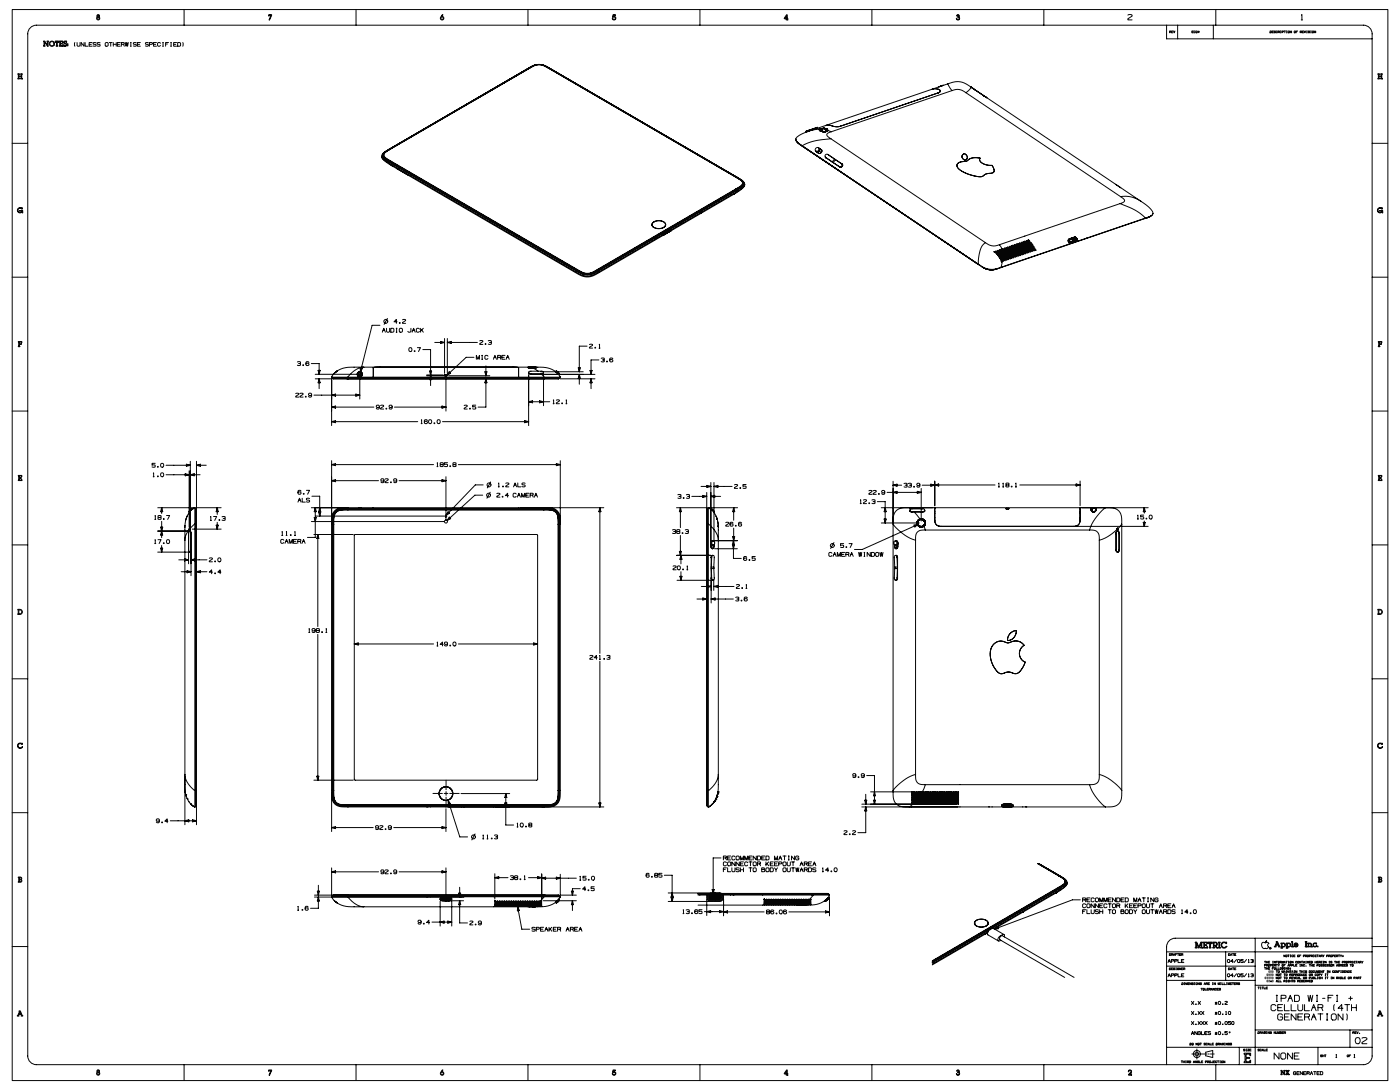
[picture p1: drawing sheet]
<svg xmlns="http://www.w3.org/2000/svg" width="359mm" height="279mm" viewBox="0 0 359 279" stroke-linecap="round" stroke-linejoin="round" font-family="sans-serif">
<g fill="none" stroke="#050504" stroke-width=".26">
<path d="M3.1 2.4h352.8v274.6h-352.8zM4.6 18.9h.4l-.2 .6h.6l-.1-.6h.4l-.1 .1v1.1l.1 .1h-.4l.1-.5h-.6l.2 .5h-.4l.1-.1v-1.1zM7.8 7.1l.9-.6h.6h340.3a2.23 2.23 0 0 1 2.3 2.2v262a2.23 2.23 0 0 1-2.3 2.2h-340.3a2.23 2.23 0 0 1-2.2-2.2v-262l.1-.6zM11.2 10.5h.3l.7 1.1v-.9l-.2-.2h.5l-.2 .2v1.1l-.9-1.1v1l.2 .1h-.4l.1-.1zM14.2 10.5h.8v.4l-.4-.2v1l.2 .1h-.4l.1-.1v-1l-.3 .2zM15.2 10.5h.9v.4l-.1-.2h-.5v.4h.5v.2h-.5v.4h.5l.1-.2v.3h-.9l.1-.1zM16.4 10.6l.7-.1-.1 .4a.27 .27 0 0 0-.4-.2 .27 .27 0 0 0-.2 .4 .27 .27 0 0 0 .5 0 .39 .39 0 0 1 .1 .6 .39 .39 0 0 1-.6 0l-.1 .1 .1-.3a.3 .3 0 0 0 .4 .2 .3 .3 0 0 0 .2-.4 .3 .3 0 0 0-.4-.1l-.3-.2zM17.3 11.5l.1 .3zM17.3 11.2l.1 .2zM19.2 10.9v.9M19.8 10.9v.8l.1 .1 .6-.1v-.8M21.5 10.9v.9l-.7-.9v.9"/>
<path d="M21.8 10.9v.9h.8M22.9 11.4h.5M23.6 10.9h-.7v.9h.7M24.6 11h-.7v.3l.7 .2-.1 .3h-.6M24.9 3.9a.34 .34 0 0 1 .5 0 .34 .34 0 0 1 0 .5 .41 .41 0 0 1 .1 .6 .41 .41 0 0 1-.7 0 .41 .41 0 0 1 .2-.7zM25.7 11h-.8v.3l.8 .2-.2 .3h-.6M27 11.1l.5-.2 .2 .2v.6l-.5 .1-.2-.1zM28 10.9h.8M28.4 10.9v.9M29 11.4h.8M29 10.9v.9M29.8 10.9v.9"/>
<path d="M30.1 11.4h.5M30.8 10.9h-.7v.9h.7M31.1 11.4l.8-.1v-.3l-.8-.1v.9M31.7 11.4l.2 .4M32.1 10.9l.2 .9 .2-.9 .2 .9 .2-.9M33.5 10.9h.1M33.5 11.8h.1M33.6 10.9v.9M35 11h-.8v.3l.8 .2-.2 .3h-.6M35.2 11.4h.6M36 10.9h-.8v.9h.8M38.1 11h-.8v.3l.8 .2-.2 .3h-.6"/>
<path d="M38.3 11.4l.8-.1v-.3l-.8-.1v.9M39.4 11.4h.5M40.1 10.9h-.7v.9h.7M41.1 11.1l-.1-.2-.6 .2v.6l.2 .1 .5-.1M41.7 10.9h.2M41.7 11.8h.2M41.8 10.9v.9M42.5 11.3h.4M43.2 10.9h-.7v.9M43.8 10.9h.2M43.8 11.8h.2M43.9 10.9v.9"/>
<path d="M44.5 11.4h.6M45.3 10.9h-.8v.9h.8M45.6 10.9h.5l.2 .2v.6l-.2 .1h-.5zM46.9 10.9v.9M47.2 2.4v4.1M68.9 3.8h.8l-.6 1.3h-.1l.5-1.2h-.5l-.1 .2zM91.3 2.4v4.1M113.4 3.8h.2l-.3 .4a.46 .46 0 0 1 .5 .5 .46 .46 0 0 1-.6 .4 .46 .46 0 0 1-.2-.7zM135.3 17.6l-4.6 2.7M135.4 17.6h-.1M135.4 2.4v4.1M135.4 17.6l-35.5 20.6"/>
<path d="M135.4 17.6a4.3 4.3 0 0 1 5.6 0M135.4 17.6h.1M135.5 17.5l.1 .1M135.5 17.5l-.1 .1M135.5 17.5l-35.5 20.7M135.6 17.6h.1M135.6 17.6l-35.5 20.6M136.4 17.1l-.8 .5M137 16.7l-1.7 .9M137.2 16.7l-1.8 .9M137.8 16.5l-.2 .1M139 16.6l2 1"/>
<path d="M139.3 16.7l1.9 .9M140 17.1l.8 .5M140.8 17.6a3.9 3.9 0 0 0-5.2 0M140.8 17.6l47.9 27.8M140.8 17.6h.1M140.8 17.6l48 27.8M140.8 17.6l-1.4-.8-1.2-.2-1.1 .2-1.5 .8M140.9 17.5v.1M140.9 17.5a4.1 4.1 0 0 0-5.4 0M140.9 17.5l.1 .1M140.9 17.5l48 27.9M141 17.6h.1"/>
<path d="M141 17.6l47.9 27.8M141.1 17.6h.1M141.2 17.6l48.4 28.2 1 .7 .4 .8M157.2 3.8h.6v.1h-.5v.4a.46 .46 0 0 1 .6 .2 .46 .46 0 0 1-.3 .6 .46 .46 0 0 1-.6-.4h.1a.32 .32 0 0 0 .5 .3 .32 .32 0 0 0 .1-.5 .32 .32 0 0 0-.5 0zM179.5 2.4v4.1M201.7 3.8h.2v.9h.1l-.1 .3 .1 .1h-.4l.1-.3h-.6zM201.7 4v.7h-.4zM223.6 2.4v4.1M245.4 3.9a.34 .34 0 0 1 .5 0 .34 .34 0 0 1 0 .5 .42 .42 0 0 1-.1 .7 .42 .42 0 0 1-.6-.4h.2a.29 .29 0 0 0 .3 .3 .29 .29 0 0 0 .2-.4 .29 .29 0 0 0-.3-.2v-.1a.21 .21 0 0 0 .3-.1 .21 .21 0 0 0-.2-.3 .21 .21 0 0 0-.2 .2zM267.7 2.4v4.1M289.2 3.9l.3-.2 .8 .2v.2l-1.1 .7v.3h1.1M299.1 6.5v3.5h52.8"/>
<path d="M299.9 8.2l.4-.1v-.1l-.4-.1v.5M300.2 8.2l.1 .2M300.4 8.2h.3M300.8 7.9h-.4v.5h.4M300.9 7.9l.2 .5 .2-.5M302 6.5v3.5M305.6 8.2h.3M306 7.9h-.4v.5h.4M306.5 8h-.4l.1 .4 .3-.1M306.7 8l.2-.1 .1 .4-.2 .1zM307.2 8.1h.3M307.2 8.2h.3"/>
<path d="M307.4 8l-.1 .4M307.5 8l-.1 .4M311.1 6.5v3.5M311.8 2.4v4.1M325.7 7.9l.3 .1-.1 .4h-.2zM326.2 8.2h.3M326.6 7.9h-.4v.5h.4M327.1 8h-.4l.4 .2-.1 .2h-.3M327.6 8h-.4l.1 .4 .3-.1M327.7 8.2l.4-.1v-.1l-.4-.1v.5M328 8.2l.1 .2M328.4 7.9h.1"/>
<path d="M328.4 8.4h.1M328.4 7.9v.5M328.8 8.2l.3-.1v-.1l-.3-.1v.5M329.3 7.9h.3M329.5 7.9v.5M330 7.9v.5M330.3 8l.3-.1 .1 .4-.3 .1zM331.2 7.9v.5l-.4-.5v.5M331.8 8l.3-.1 .1 .4-.3 .1zM332.4 8.1h.2M332.7 7.9h-.3v.5M333.4 8.2l.4-.1v-.1l-.4-.1v.5"/>
<path d="M333.7 5.1h.3M333.7 8.2l.1 .2M333.7 3.8l.1-.1v1.4M333.9 8.2h.3M334.3 7.9h-.4v.5h.4M334.4 7.9l.2 .5 .2-.5M335.1 7.9v.5M335.8 8h-.3l.3 .2-.1 .2h-.2M336.1 7.9h.1M336.1 8.4h.1M336.2 7.9v.5M336.5 8l.3-.1 .1 .4-.3 .1z"/>
<path d="M337.4 7.9v.5l-.4-.5v.5M353.3 18.9h.4l-.1 .6h.6l-.2-.6h.5l-.2 .1v1.1l.2 .1h-.5l.2-.5h-.6l.1 .5h-.4l.1-.1zM3.1 36.7h4M98.1 39.8v.2zM98.1 40l.4 .6 1.4 .9M98.3 39.4a1.43 1.43 0 0 0 1 1.8l.6 .3M98.3 39.8l.1 .3M98.3 39.8v.1M98.3 39.8h.1M98.3 39.8l.1 .2M98.3 39.8l.5 .7 1.3 .8M98.4 39.2l-.3 .6"/>
<path d="M98.4 39.4h.1M99.8 38.3l-1.5 .9-.4 .9M99.9 38.2l-.1 .1M99.9 38.2l-.8 .5a1.18 1.18 0 0 0-1 1.1 1.18 1.18 0 0 0 1 1.2l.8 .5M99.9 38.2h.1M100 38.2l-.9 .6a1.26 1.26 0 0 0-.7 1.2M100 38.2l-.8 .5a1.12 1.12 0 0 0-.9 1.1 1.12 1.12 0 0 0 .9 1.1l.8 .4M100 38.2h-.1M100.1 38.2a2.82 2.82 0 0 0-1.7 1.4l-.1 .2M100.1 38.2a2.12 2.12 0 0 0-1.7 1.6l.4 .6 1.3 .8M104.4 35.6l-4.6 2.7M104.4 35.6h-.1"/>
<path d="M130.7 20.3l-26.3 15.3M130.7 20.3h.1M130.8 20.2l-.1 .1M204.1 35.7l.4 .9 1.3 .9M204.1 35.6v.1M204.1 35.6l.3 .8 1.4 1M205.7 37.4l-1.3-1 1.2 1 45.4 30.5M205.8 37.4l45.1 30.4-.1-.1M205.8 37.4l45 30.3M206.8 33.6h-.1M207.4 33.4a.49 .49 0 0 0-.7 .5M207.4 33.4l.1 .2"/>
<path d="M207.5 33.6l-2.3 .9-.8 .6-.3 .5M207.9 33.5l-.4 .1M209.1 38.7l.2 .2M209.2 38.7l.6 .5M209.2 38.7l.4 .3M209.2 38.8l.1 .1M209.4 32.7l-2 .7M209.4 32.7v.3M209.4 32.9l-1.5 .6M209.6 39h.1M209.6 32.6l-2.8 1M209.6 32.6l-.2 .1"/>
<path d="M209.6 32.6l.1 .3M209.7 32.9h-.3M209.9 38.5l-.3 .3-.4-.1M209.9 38.5h.1M209.9 38.5a.51 .51 0 0 0-.3-.8 .51 .51 0 0 0-.6 .7l.2 .3M209.9 38.5l.2 .2M210 38.8l-.4 .2M210 38.6l-.4 .3-.3-.1M210 38.8h.1M210 38.6l.1 .1M210 38v.6M210.1 38.7l-.1 .1"/>
<path d="M210.1 38.7l.5 .4M210.1 38.7h.1M210.1 38h-.1l.2 .2M210.1 38l.1 .1M210.1 38l.4 .3M210.2 38.2l-.1 .5M210.2 38.1l-.1-.1 .1 .1M210.2 38.1l.4 .3M210.2 33.1l-2.3 .4M210.2 33.1l-.1 .1a1.47 1.47 0 0 0 2.1 .2M210.2 33.1h.1M210.2 33.1l-.1 .3 .5 .2 1.3 .1"/>
<path d="M210.2 33.1l-.1 .1a1.35 1.35 0 0 0 1.8 .5M210.2 33.1v.1a.63 .63 0 0 0 .8 .6l.9-.1M210.3 33.1l-.2 .1a1.41 1.41 0 0 0 1.8 .5M210.3 33.2l.6 .5 .9-.1M210.3 33.1a.36 .36 0 0 0 0 .5 .36 .36 0 0 0 .4 .1h1.2M210.3 33.1l-.1 .1a.59 .59 0 0 0 .8 .5h.9M210.3 33.1h.1M210.3 33.1a.37 .37 0 0 0 0 .5 .37 .37 0 0 0 .5 .1h1M210.3 33.2a.99 .99 0 0 0 1.5 .4M210.3 33.1l-.1 .1a1.28 1.28 0 0 0 1.6 .5M210.3 33.1a.36 .36 0 0 0 0 .5 .36 .36 0 0 0 .5 .1h1M210.3 33.1l-.1 .2 .4 .3 1.2 .1"/>
<path d="M210.3 33.4a1.02 1.02 0 0 1 1.7-.1l-.2 .3M210.3 33.1l-.1 .1a1.21 1.21 0 0 0 1.6 .5M210.4 33.1h-.1M210.4 33.2l-.1 .1M210.4 33.1l-.1 .1a1.05 1.05 0 0 0 1.5 .5M210.4 33.1l-.1 .2 .3 .3 1.2 .1M210.4 33.1h.1M210.4 33.2h.1M210.4 33.1l-.1 .2 .3 .3h1.2M210.4 33l-.2 .1M210.4 33h.1M210.4 33a1.3 1.3 0 0 1 1.8 .4"/>
<path d="M210.5 33l1.2-.1 .4 .2 .1 .3M210.5 33a1.28 1.28 0 0 1 1.7 .4M210.5 33l-.1 .1M210.5 33a1.2 1.2 0 0 1 1.7 .4M210.5 33a1.27 1.27 0 0 1 1.7 .4M210.5 33l1.1-.1 .5 .2 .1 .3M210.5 33l-.3 .1M210.5 33l1.1-.1 .6 .4M210.5 33h1.1l.4 .1 .2 .3M210.5 33h.1M210.5 33a1.24 1.24 0 0 1 1.7 .4M210.5 33l-.2 .1"/>
<path d="M210.5 38.3a.58 .58 0 0 1 .1 .8 .58 .58 0 0 1-.8 .1M210.5 38.3l.1 .1M210.5 33l.7-.1a.69 .69 0 0 1 1 .5M210.5 33a1.22 1.22 0 0 1 1.6 .4M210.5 33h1.1l.5 .4M210.5 33.1a1.2 1.2 0 0 1 1.6 .3M210.5 33.1l1.1-.1 .5 .4M210.5 33.1a1.18 1.18 0 0 1 1.6 .3M210.5 33.1h-.1M210.6 33.1h-.2M210.6 33.1h-.1M210.6 38.4l.1 .1"/>
<path d="M210.6 33l-.4 .1M210.9 33l-.3 .1M210.9 33h.8l.4 .4M210.9 33h.1a.84 .84 0 0 1 1.1 .4M210.9 33h.1M211.1 32.9l-.7 .1M211.1 32.9h.1M211.1 32.9l.9 .1 .2 .4M211.2 32.9l.9 .2 .1 .3M211.7 32.2l-2 .7M211.7 32.2h1.5M211.8 33.6h.1"/>
<path d="M211.8 33.7h.1M211.9 33.7h.1M212 33.2l.1 .2M212 33.3l.3 .1M212.1 33.4l-.3 .2M212.1 33.4h.1M212.1 33.4l-.3 .3M212.2 33.4h-.1M212.2 33.4l-.4 .3M212.2 33.3h.1M212.2 33.4h.1M212.2 33.3v.1"/>
<path d="M212.2 33.5l-.3 .2M212.2 33.4l-.3 .3M212.2 33.4v.1M212.2 33.4l1 .4M212.4 39.7l3.5 2.3M213.1 35.6h-.7a12.4 12.4 0 0 0-6.6 1.8M213.1 35.6l39.6 26.6M213.2 33.8a.88 .88 0 0 0-1 1.1l.9 .7M213.2 32.2l1.3 .3 1-.1M239 22.9h1.6M239.1 22.9l-27.4 9.3M239.1 22.9a1.51 1.51 0 0 1 2 .5l-.6 .4"/>
<path d="M240.5 23.8l-25 8.6M240.5 23.8h.1M240.6 22.9a.48 .48 0 0 1 .5 .5 .48 .48 0 0 1-.6 .4M240.6 22.9h.1M241.1 23.4h.1M241.2 22.1h-.1M241.8 21.9l-.5 .1M241.8 21.9l-1.1 .4M241.8 21.9h.1M241.8 21.9l-1 .4M241.9 21.9h.1M241.9 21.9l-2.9 1"/>
<path d="M243 21.5l-1.1 .4M243 21.5l1.4-.4a5.2 5.2 0 0 1 4.5 1.2M243 21.5l1.1 1.7M244.1 23.2l1-.3 1 .1 1.6 .8M244.1 23.2l-30.9 10.6M247.3 39.4h.1M247.3 39.4a.87 .87 0 0 0-.7 .8 .87 .87 0 0 0 .8 .9M247.3 39.4a.86 .86 0 0 1 .8 .8 .86 .86 0 0 1-.7 .9M247.7 23.8l39.6 26.6M248.9 22.3l.2 .1M248.9 22.3h.1M248.9 22.3l.1 .1"/>
<path d="M249.1 22.4l.2 .1M249.1 22.4l-1.4 1.4M249.1 22.4l.1 .1M249.2 22.5l.2 .1M249.3 22.5h.1M249.3 22.6l.3 .2M249.4 22.6l.2 .2M249.4 22.6h.1M249.4 22.6l.7 .5M249.4 22.6l3.6 2.4M249.6 22.8l2.7 1.8M252.3 24.6l.7 .4"/>
<path d="M252.3 24.6l.8 .5M252.3 24.6h.1M252.8 24.9l.2 .1M253 25l39.5 26.6M351.9 36.7h4M4.7 53.4l.4-.2 .5 .2 .1-.2v.4a.57 .57 0 0 0-.7-.3 .57 .57 0 0 0-.3 .8 .57 .57 0 0 0 .7 .3l.2-.3h-.6v-.1h.8v.6l-.1-.3a.67 .67 0 0 1-1 .1 .67 .67 0 0 1 0-1zM97.9 40.1l.1 .5 .5 .6 2.3 1.4M97.9 40.1l.4 .7 1.4 1M98.2 40.4l1.7 1.2M98.4 40v.1M98.4 40.1l.4 .4 1.2 .8M99.7 41.8l47.9 27.9"/>
<path d="M99.7 41.8l1.1 .8M99.9 41.5l47.9 27.9M99.9 41.5l-.2 .3M99.9 41.5h.1M99.9 41.5l47.9 27.8M100 41.3l-.1 .2M100 41.3l47.9 27.9M100 41.3h.1M100 41.3l48 27.9M100.1 41.2v.1M100.1 41.2l47.9 27.9M100.8 42.6l46.7 27.2"/>
<path d="M101.6 43.1l3.2 1.9M167.2 57.7h.1M167.2 57.7v.1M167.3 57.4l-.1 .4 .5 .5M167.5 57a2.27 2.27 0 0 1 3.2 .5 2.02 2.02 0 0 1-3.1 .8l-.4-.7zM167.5 57a2.12 2.12 0 0 1 3.2 .6 1.98 1.98 0 0 1-3.5 0zM170.6 57.4v.6l-.4 .3M170.7 57.6v.1zM170.7 57.7v.1M170.9 59.7v.1M170.9 59.7l-.5 .3M171.3 59.4l-1.2 .9"/>
<path d="M171.7 59.4l.5-.4-.9 .4M171.7 59.4l-1.6 .9M171.7 59.4l.5-.4-1.5 .8-.6 .5M172 59.1l-1.1 .6M172.2 59h.1M179.6 54.7h.2zM179.7 54.7h.1M188.1 49.9l-16.4 9.5M188.1 49.8l-.1 .1M188.1 49.8h.1M188.2 49.8h-.1M188.2 49.8l-.2 .1"/>
<path d="M188.7 48.4l.1 .1M188.7 48.4l-35.5 20.7M188.7 45.4l.9 .6a.92 .92 0 0 1 .8 .8 .92 .92 0 0 1-.5 .9l-1.2 .7M188.8 45.4h-.1M188.8 45.4l.7 .5a1.56 1.56 0 0 1 1 1.1M188.8 48.5h.1M188.8 48.5l-35.5 20.7M188.8 48.5l.1 .2M188.8 45.4l.8 .5a1.48 1.48 0 0 1 .9 1.3M188.8 45.4l.8 .5a1.12 1.12 0 0 1 1 1.1 1.12 1.12 0 0 1-1 1.1l-.8 .4M188.8 45.4h.1M188.9 48.7h.1"/>
<path d="M188.9 48.7l-35.5 20.7M188.9 45.4l.8 .5a1.18 1.18 0 0 1 1 1.2 1.18 1.18 0 0 1-1 1.1l-.8 .5M188.9 48.7l.2 .3M188.9 48.7l-13.7 8M189.1 49l-35.5 20.7M189.1 49l-1 .8M189.1 49h.1M190.1 48l-1.2 .7M190.4 47.3l-1 .8-36.1 21.1M190.4 47.2l-.4 .6-1.2 .7M190.5 46.9v.1M190.5 47l-.1 .3"/>
<path d="M190.5 47l-.1 .2M190.5 47h.1M190.6 46.6a1.44 1.44 0 0 1-1.1 1.8l-.6 .3M190.7 47.1h.1M190.7 47v.1M190.7 47.1v.1M191 47.3l-.2 .5-.6 .6-2.1 1.4M191 47.3l-.4 .7-1.5 1M211.6 40.3h.1M211.7 40.3l3.6 2.5M211.8 40.4h.1M211.8 40.4l.1 .1"/>
<path d="M211.8 40.4a.48 .48 0 0 1-.1-.7 .48 .48 0 0 1 .7-.1l1.6 1.2M211.8 40.4l1.6 1.1M213.4 41.5l.3 .2M213.7 41.7l1.5 1M214 40.8l.3 .1M214 40.8l-.6 .7M214.3 40.9l1.5 1a.48 .48 0 0 1 0 .7 .48 .48 0 0 1-.6 .1M214.3 41l-.6 .7M215.2 42.7l.2 .2M215.9 42a.49 .49 0 0 1 0 .7 .49 .49 0 0 1-.6 .1M215.9 42l.2 .2M216 42.1a.5 .5 0 0 1-.1 .6 .5 .5 0 0 1-.6 .1"/>
<path d="M216 42.2h.1M245.4 42.3v.2M246.7 40v.2M248 40.4v.2M251.2 40.8v.1M251.3 40.5a3.5 3.5 0 0 0-3.5 .8l-.2 .1a1.82 1.82 0 0 0-2.2 1.1 3.3 3.3 0 0 0 2.3 1.9 6 6 0 0 0 4.3 .7 3 3 0 0 1 2.5-.8 .78 .78 0 0 0 .2-1.3l-.3-.6M251.3 40.5a1.25 1.25 0 0 0 1.1 1.6l2 .3M251.3 40.5v.1M251.3 40.5a1.09 1.09 0 0 0 .9 1.5l2.2 .4M251.3 40.5a3.4 3.4 0 0 0-3.5 .8l-.4 .1a1.63 1.63 0 0 0-2 1.2 5.7 5.7 0 0 0 4.2 2.4 2.49 2.49 0 0 0 2.9-.2l1.2-.4a.94 .94 0 0 0 1.1-.3 .94 .94 0 0 0-.1-1.2l-.3-.5M254.4 42.4h.1M286.1 47.2l1.3 .9"/>
<path d="M287.2 52.2a15 15 0 0 1 6.4 3.6l.1 .1M287.2 52.2l-30.9 10.5M287.3 50.4a1.54 1.54 0 0 1 1.1 1.2l-1.2 .6M287.3 50.4a7 7 0 0 1 5.2 1.2M292.5 51.6l2.4 1.8 .6 .8 .1 .5M293.6 56h-.1M293.6 56l-37 12.6M293.6 56h.1M293.7 55.9l-37 12.6M295.1 55.4l-1.5 .6M295.6 54.7l-.4 .6-1.5 .6M295.6 54.7l-.4 .7-1.6 .6"/>
<path d="M353.5 53.4l.4-.2 .4 .2 .2-.2v.4a.57 .57 0 0 0-.8-.3 .57 .57 0 0 0-.3 .8 .57 .57 0 0 0 .8 .3l.2-.3h-.7v-.1h.9v.6l-.2-.3a.67 .67 0 0 1-1 .1 .67 .67 0 0 1 .1-1zM3.1 71.1h4M147.5 69.8l1.8 1 1.3 .2 1.4-.3 1.7-.9M147.6 69.7l-.1 .1M147.6 69.7a4.6 4.6 0 0 0 6 0M147.8 69.4l-.2 .3M147.8 69.4a4.3 4.3 0 0 0 5.6 0M147.8 69.3h.1M147.9 69.2l-.1 .1M148 69.2h-.1M148 69.1v.1M149.4 70.2l.8 .2"/>
<path d="M153.2 69.1a3.9 3.9 0 0 1-5.2 0M153.2 69.1v.1M153.3 69.2h.1M153.3 69.2l-1.5 .7-1.2 .3-1.1-.2-1.5-.8M153.3 69.2a4.1 4.1 0 0 1-5.4 0M153.3 69.2l.1 .1M153.4 69.3a4.3 4.3 0 0 1-5.6 0M153.4 69.3h.1M153.4 69.4l.2 .2M153.6 69.7l.1 .1M170 60.4l2.2-1.5zM170.1 60.3l-16.4 9.5"/>
<path d="M170.1 60.2l2-1.1zM250.8 67.7a5.2 5.2 0 0 0 5.9 .8M250.9 67.8l1.3 .8M251.7 68.3a4.3 4.3 0 0 0 3.9 .6M252.7 62.2l1.6 .8h1l1-.3M252.7 62.2a5.8 5.8 0 0 0-1.8 4.7l-.1 .8M255.8 64.2l.2 .1zM255.9 68.8l-.7 .3a4.1 4.1 0 0 1-2.9-.4 3.8 3.8 0 0 0 2.6 .4M256.2 64.3h.1zM256.3 64l.1 .1zM256.3 62.7l.7 1.5M256.6 64.1l.2 .1z"/>
<path d="M256.6 68.6a5.3 5.3 0 0 1-4.4 0M256.7 63.9l.1 .1zM256.7 68.5l-.1 .1M257 64.2v.1M257 64.3l.1 .9M257.1 66.6l-.4 1.9M257.1 66.4v.2M257.1 66.2v.2M257.1 66.2h.1h-.1M257.1 66.2h.1M257.1 65.2v.1M257.1 65.3v.9"/>
<path d="M257.1 63.8h.2zM257.6 63.6l.1 .1zM258 63.5h.1zM259.3 63l.1 .1zM259.7 63.1h.1zM259.7 62.9h.2zM260.1 62.9l.2 .1zM260.2 62.7l.1 .1zM260.6 62.6h.2zM261 62.4l.2 .1zM261.5 62.3h.1zM261.8 62.5l.1 .1z"/>
<path d="M262.4 62h.1zM262.7 62l.2 .1zM262.8 61.8l.1 .1zM263.2 61.9l.1 .1zM263.2 61.7h.2zM263.7 61.5l.1 .1zM274.1 61.8l.3 .3 .7-.2M274.1 61.7l.1 .4zM274.1 62.2h.1M274.2 62l.1 .1M274.2 62.1h.1M274.4 62l-.1 .1"/>
<path d="M274.4 62v.1M274.8 61h.1M274.8 61h.2a.67 .67 0 0 1 1.1 .2 .67 .67 0 0 1-.7 .9h-.2M274.8 61l-.1 .1a.65 .65 0 0 0-.8 .8 .65 .65 0 0 0 1.1 .3l.2-.1M274.8 61a.73 .73 0 0 0-.8 .4 .73 .73 0 0 0 .3 .9l.9-.2M274.8 61a.75 .75 0 0 1 .8-.2 .75 .75 0 0 1 .6 .6l-.3 .4-.7 .3M274.8 61a.72 .72 0 0 0-.8 .4 .72 .72 0 0 0 .2 .9l1-.2M274.8 61l.8-.2 .4 .2a.56 .56 0 0 1-.2 .9l-.6 .2M274.9 61.2l-.8 .4M274.9 61.2l.9-.2a.46 .46 0 0 1 .1 .6 .46 .46 0 0 1-.6 .2l-.2 .1M274.9 61.2a.63 .63 0 0 0-.8 .7l.3 .3 .7-.2M274.9 61.2h.1"/>
<path d="M274.9 61.2a.64 .64 0 0 1 1.1 0l-.1 .5-.8 .3M275 61.8l-.6 .2M275 61.8l.1 .1M275.1 61.1h.2M275.1 61.9v.1M275.1 61.1l.1 .1M275.2 62.1h.1M275.2 61.2l.5 .4M275.2 61.2l-1.1 .4M275.3 61.1h.1M275.4 61.1h-.1M275.6 61l.1 .6z"/>
<path d="M275.7 61.6h.1M275.7 61a.42 .42 0 0 1 .1 .5 .42 .42 0 0 1-.5 .2l-.3 .1M275.7 61.6l-1.5 .5M275.8 61.5l-.1 .1M275.8 60.8l.1 .1M351.9 71.1h4M4.7 87.5h.9v.4l-.1-.2h-.5v.4h.5v.2h-.5l.1 .6h-.4l.1-.2zM76.2 92.8h.9v.3l-.2 .1M76.6 93.2l.5 .1v.3h-.8M77.6 93.5h.2v.2h-.2zM79.2 92.9l-.2-.2h-.4l-.2 .2v.6l.2 .2h.4l.2-.2-.2-.4h-.4l-.2 .2M79.8 93.2h2v2.7"/>
<path d="M80.8 95.9h11M80.8 97.1h4.3M81.6 94.9h.5l-.3 1zM81.8 97.1l.3 1h-.5zM81.8 97.1v2.5M85 96.7l.3 .2M85 97.2v11.9M85.3 96.9h3.9M85.3 96.9v.1M85.3 97l.1 .1M85.4 97.1h.1M85.4 97.1h3.8"/>
<path d="M85.5 97.1h3.7M86 95.5l-.9 1.2h4.1M86.1 95.4l-.4 .3 .2-.2M86.1 95.4l-.1 .1M86.3 95.2h.1M86.3 95.2l-.2 .2M86.5 95.1l-.4 .3M88.8 97.1h.4M89.2 97.1h50.3M89.2 97.1h.1M89.2 96.9v.1M89.2 96.7h6.5"/>
<path d="M89.2 96.7v.2M89.2 96.9h6.5M89.2 97v.1M89.2 96.9h50.3M91.7 96l.1 .1M91.8 95.7l.1 .5M91.8 96.2h.1M91.8 96.1h.1M91.8 96.1h-.1M91.9 96.2l.4 .2 .3-.1M91.9 96.5h.1M91.9 95.7v.5"/>
<path d="M92 96.6h.1M92.1 96.5h.1M92.3 96.5v5.8M92.4 96.5h.1M92.4 94.4l.5 .1-.5 .9zM92.5 96.6a.68 .68 0 0 1-.8-.3 .68 .68 0 0 1 0-.8 .67 .67 0 0 1 1.2 .2 .67 .67 0 0 1-.6 .9M92.6 96.3l-.1 .1M92.6 96.5h.1M92.6 96.2h.1M92.6 95.7v.5M92.7 95.7a.59 .59 0 0 0-1 .2M92.7 96.2l-.1 .1"/>
<path d="M92.7 96.3h-.1M92.8 96l-.1 .2M92.8 95.7v.5M93.3 94.1h-2.5a7.5 7.5 0 0 0-4.5 1.1M93.3 94.1a5.7 5.7 0 0 0-4.1 2.6M93.3 94.1h42.1M95.7 96.7v.2M95.7 96.9h.1M95.7 96.8h.1M95.7 96.9h17.1M95.7 96.7h37.3M97.3 94.1h34.1"/>
<path d="M97.3 94.1h-.9a.49 .49 0 0 0-.6 .1 .49 .49 0 0 0-.1 .6v1.9M97.3 94.1h-.8a.57 .57 0 0 0-.7 .1 .57 .57 0 0 0-.1 .7v1.8M97.3 94.1h.1M97.4 83.4h-2l-3 12M98 85.2l.4-1 .4 1M98.2 84.7h.4M99.1 84.2v.8l.2 .2 .6-.2v-.8M99.3 81.6l-.8 1.5M100.2 84.2h.6l.2 .2v.6l-.2 .2h-.6zM101.6 85.2h.2M101.6 84.2h.2M101.7 84.2v1"/>
<path d="M101.8 82.5h-.8l.6-.6v1M102.4 84.4l.6-.2 .2 .2v.6l-.6 .2-.2-.2zM102.4 82.7h.2v.2h-.2zM103.2 82h.8v.2l-.8 .5v.2h.8M104.9 89.2l.4-.1a.55 .55 0 0 1 .3 .5 .55 .55 0 0 1-.3 .5h-.2a.63 .63 0 0 1-.2-.9zM105.4 84.2v.8l-.2 .2-.6-.2M105.7 85.2l.4-1 .4 1M105.9 84.7h.4M106.2 89.9h.2v.2h-.2zM107 89.1h.8l-.5 1M107.6 84.4l-.2-.2-.6 .2v.6l.2 .2 .5-.2M107.9 84.2v1"/>
<path d="M108.1 84.6l.4 .6M108.4 89.6h2v6.5M108.5 84.2l-.6 .6M109.4 96.3h4.6M109.4 96.1h4.3M110.1 95.1h.6l-.3 1zM110.4 96.3v2.5M110.4 96.3l.3 1h-.6zM111.5 87.8h2.5M113 87.5l1 .3-1 .3zM114 86.8v8.9M114.2 96.1l-.2 .1 .2 .1"/>
<path d="M114.2 96.3l-.2-.1h.7l-.2 .1M114.2 96.3h.3M114.2 96.1h.3M114.2 96.1v.2M114.4 96.8v8.6M114.5 96.1l.2 .1-.2 .1M114.5 96.1v.2M114.7 86.8v8.9M114.7 87.8h7.7M114.7 87.8l1-.3v.6zM115 96.3h10.6M115.2 95.3l.3 .4-.9 .5z"/>
<path d="M115.9 96.9h17.1M121.5 91.6h-2l-4.9 4.6M122.2 92.1v-1l.3 1 .4-1v1M123 87.4h.8v.2l-.8 .5v.2h.8M123.5 92.1h.2M123.5 91.1h.2M123.6 91.1v1M124.3 95.3h.6l-.3 1zM124.4 88.1h.2v.2h-.2zM124.6 97.1l.3 1h-.6zM124.6 97.1v7.3h-2M124.6 93.8v2.5"/>
<path d="M125.1 91.3l-.2-.2-.6 .2v.6l.2 .2 .6-.2M125.2 87.4h.8v.3l-.2 .1M125.5 87.8l.5 .1v.3h-.8M126.5 92.1l.4-1 .4 1M126.7 91.6h.4M127.6 91.6l.8-.1v-.3l-.8-.1v1M128.2 91.6l.2 .5M128.7 91.6h.6M129.5 91.1h-.8v1h.8M129.8 92.1l.4-1 .4 1M130 91.6h.4M131.4 94.1l1.2 .1 .4 .1"/>
<path d="M131.4 94.1h.1M133 94.3v2.4M133 96.7v.2M133 96.6h.1M133 96.7h6.5M133 96.9h6.5M133 96.8h.1M133 96.9h.1M135.4 94.2l.1 .1M135.4 94.1h.7M135.4 94.1h.4M135.5 94.2l1 .2"/>
<path d="M135.5 94.2h.1M135.6 96.1v13M135.6 94.2l.9 .2M135.6 95.5l.1 .3 .4 .2M135.6 95.4v.3M135.6 94.1l-.2 .1 1.1 .2M135.6 94.1h.1M135.6 94.2h1.7M135.6 94.3h.1M135.8 94.1l-.4 .1 1.4 .2M135.8 94.1h.1M135.8 94.1l-.4 .1 .4 .2"/>
<path d="M135.8 94.4h.1M135.8 94.4h.7M135.8 94.1l-.4 .1 1.1 .2M135.8 94.1h-.2M135.8 94.1l-.3 .1 1 .2M135.8 94.1l-.3 .1 .6 .2M135.8 94.1l-.3 .1M136.1 94.4h.1M136.1 94.4h.4M136.1 94.1h-.3M136.1 95.8a.37 .37 0 0 1-.5-.3 .37 .37 0 0 1 .5-.4h2.8a.37 .37 0 0 1 .5 .4 .37 .37 0 0 1-.6 .3M136.1 95.8h2.7"/>
<path d="M136.1 96h2.7M136.1 95.8v.2M136.5 94.1h-.4M136.5 94.1h-.7M136.5 94.4h.1M136.5 94.1l1 .1-.7 .2M136.5 94.1l.9 .1-.7 .2M136.5 94.1h.1M136.5 94.1l1 .1M136.5 94.1h.2a15.5 15.5 0 0 1 4.8 .6 3.3 3.3 0 0 1 2.2 1.9l-.1 .1M136.7 94.4h-.2M136.7 94.4h.1"/>
<path d="M136.7 94.4l.8-.2zM136.8 94.4h.1M136.8 94.4h-.3M136.8 94.4l1.2 .7M137 94.4h-.2M137.3 94.3h.1M137.3 94.2l-.6 .2M137.4 94.3h.1M137.4 94.3l.1-.1-.7 .2M137.5 94.2l-.1 .1M137.5 94.2h.1M137.5 94.2l-.7 .2"/>
<path d="M138.7 95.3h10.8M138.8 95.8v.2M138.9 96l.6 .7M138.9 96h-.1M139.3 96h13.3M139.4 95.4v.3M139.4 95.5l-.1 .3-.4 .2M139.4 96.1v7.9M139.5 97.1h.2M139.5 97.1h.1M139.5 96.9v.1M139.5 96.9h3.9"/>
<path d="M139.5 97.1h3.8M139.5 96.7v.2M139.5 96.7h4.2M139.5 97v.1M142.5 95.2l.4 .4M142.5 95.2l.8 .8M142.5 95.3l.4 .3zM142.6 95.1l.9 .7M142.6 95.1l-.1 .1M142.9 95.6l.4 .4M143.2 97.1h-3.7M143.3 97.1h-.1"/>
<path d="M143.4 97l-.1 .1M143.4 96.9v.1M143.5 95.8l-.2 .2M143.5 96.9h-.1M143.6 97.1h9M143.7 96.7l-.2 .2M148.3 94.3h.5l-.3 1zM148.5 96v2.5M148.5 96l.3 1h-.5zM150.5 88.7h-2v6.6M151.2 88.3h.7v.2l-.8 .5 .1 .2h.7M151.3 95h.5l-.2 1z"/>
<path d="M151.6 97.1v2.5M151.6 97.1l.2 1h-.5zM152.5 89h.2v.2h-.2zM153.6 92.3h-2v3.7M153.6 89.2h.3M153.6 88.3l.1 .9M154.2 91.9h.8v.3l-.2 .1M154.5 92.3l.5 .1v.3h-.8M155.6 92.6h.2v.2h-.2zM157.1 92l-.2-.2h-.4l-.1 .2v.6l.1 .2h.4l.2-.2-.2-.4h-.4l-.1 .2M353.4 87.5h.9v.4l-.1-.2h-.5v.4h.5v.2h-.5l.2 .6h-.5l.2-.2zM3.1 105.4h4"/>
<path d="M39.8 118.8h-.8v.5h.8v.4h-.8M40.4 119.6h.2v.2h-.2zM41.3 118.9l.4-.1a.55 .55 0 0 1 .3 .5 .55 .55 0 0 1-.3 .5h-.2a.64 .64 0 0 1-.2-.9zM42.6 119.3h6.2M47.8 119l1 .3-1 .2zM48.8 118.3v16.8M50.4 118.3v11.9M50.4 119.3h2.5M50.4 119.3l1-.3v.5zM75.8 100.9h.8v.2l-.8 .5v.2h.8M76.9 100.9h.8v.2l-.8 .5v.2h.8M78.3 101.6h.2v.2h-.2z"/>
<path d="M79.9 101.2l-.6 .2-.2-.2 .2-.4 .6 .2v.6l-.2 .2h-.4l-.2-.2M80.5 101.3h11.8M85 118.1v15.8M85 101.3l1-.3v.6zM85 104.4l1-.3v.5zM85 108.1l1-.3v.6zM85 119.1l1-.3v.6zM85 104.4h10.9M85 108.1h22.1M85 119.1h26.2M91.3 101l1 .3-1 .3zM97.3 104.3l-.6 .2-.2-.2 .2-.4 .6 .2v.6l-.2 .2h-.4l-.2-.2"/>
<path d="M97.6 104h.8v.2l-.8 .5v.2h.8M99 104.7h.2v.2h-.2zM100.6 104.3l-.6 .2-.2-.2 .2-.4 .6 .2v.6l-.2 .2h-.4l-.2-.2M101.2 104.4h13.2M108 108.6h.2M108 107.7l.1 .9M109.6 107.8l-.2-.2h-.4l-.2 .2v.6l.2 .2h.4l.2-.2-.2-.4h-.4l-.2 .2M110 107.7l.4-.1a.56 .56 0 0 1 .3 .5 .56 .56 0 0 1-.3 .5h-.2a.63 .63 0 0 1-.2-.9zM111.3 108.4h.2v.2h-.2zM112 119.6h.3M112.1 118.7l.1 .9M112.2 107.7l.4-.1a.56 .56 0 0 1 .3 .5 .56 .56 0 0 1-.3 .5h-.2a.63 .63 0 0 1-.2-.9z"/>
<path d="M113.1 119.1l-.2-.1v-.3h.8v.3l-.8 .2v.3l.2 .1 .6-.1v-.3l-.2-.1M113.4 104.1l1 .3-1 .2zM113.5 108.1h22.1M114.8 118.6h-.8v.5h.8v.4h-.8M115.3 119.4h.2v.2h-.2zM116.3 119.1l-.2-.1v-.3h.8v.3l-.8 .2v.3l.2 .1 .6-.1v-.3l-.2-.1M117.5 119.1h26.2M119 104h.8v.2l-.8 .5v.2h.8M120.4 104.7h.2v.2h-.2zM122 103.9h-.8v.5h.8v.4h-.8M134.6 107.8l1 .3-1 .3zM135.6 103h5.4"/>
<path d="M135.6 103l1-.3v.6zM138.4 102.7l1 .3-1 .3zM141.8 103.5h.3M141.9 102.6l.1 .9M142.7 102.6h.8v.2l-.9 .5 .1 .2h.8M142.7 118.8l1 .3-1 .3zM143.7 118.1v15.8M144 103.3h.2v.2h-.2zM145.1 103.5h.3M145.2 102.6v.9M351.9 105.4h4M3.1 139.7h4"/>
<path d="M4.7 121.9h.9v.3l-.1-.2h-.5v.5h.5v.1h-.5v.5h.5l.1-.3v.4h-.9l.1-.1zM39.3 122.2h.2M39.3 121.3l.1 .9M39.7 139.3h.2M39.7 133.1h.2M39.7 138.4l.1 .9M39.7 132.2l.1 .9M40.4 122h.2v.2h-.2zM40.4 136.1h7.7M40.5 130.1h9M40.5 138.3h.8l-.5 1M40.7 132.6l-.2-.1v-.3h.8v.3l-.8 .2v.3l.2 .1 .6-.1v-.3l-.2-.1"/>
<path d="M41.2 135.1h.5l-.5 2h.5zM41.3 121.3l.4-.1a.56 .56 0 0 1 .3 .5 .56 .56 0 0 1-.3 .5h-.2a.64 .64 0 0 1-.2-.9zM41.4 139.8v1.7M41.5 130.1l.2 1.1h-.5zM41.5 130.1v1.5M41.5 133.6l-.1 4.2M41.9 139.1h.2v.2h-.2zM41.9 132.9h.2v.2h-.2zM42.6 121.7h5.9M42.7 132.1h.8l-.5 1M42.8 138.4l.4-.1a.55 .55 0 0 1 .3 .5 .55 .55 0 0 1-.3 .5h-.2a.63 .63 0 0 1-.2-.9zM47.4 138.5v60"/>
<path d="M47.4 135.1h.1M47.4 135v.1M47.4 134.8h.1M47.4 134.7h.1M47.5 121.4l1 .3-1 .3zM47.7 133l-.1 .3M48 132.2l-.3 .7M48.4 136.8a.36 .36 0 0 1 0-.6 .36 .36 0 0 1 .6 .3v.3M48.4 136.8h.1M48.4 136.8v-.3a.31 .31 0 0 1 .2-.4 .31 .31 0 0 1 .4 .4v.3M48.4 136.8v4.1M48.4 136.8a.37 .37 0 0 1 0-.5 .37 .37 0 0 1 .5 0l.1 .5"/>
<path d="M48.5 120.7v14.4M48.5 135.7l.1 .2M48.5 135.7l-.8 1.4-.3 1.4M48.6 131.3h.1M48.6 135.4l-.1 .3M48.6 135.4l.2 .1M48.6 135.4l.1 .1M48.7 135.8l-.1 .1M48.7 135.5h.1M48.7 135.5v.3M48.8 135.5l-.2 .4M48.8 135.7l-.1 .1"/>
<path d="M48.8 121.7h2.5M48.8 121.7l1-.3v.6zM49 138.2h.1M49 136.8v4.1M49 136.8h.1M49.1 130.4l-.2 .2a.46 .46 0 0 0-.3 .7M49.1 130.4l.1 .2M49.3 135.6h7.4M49.5 130.4h.1M49.9 130.1h.1M49.9 130.1l-1.3 1.1M49.9 130.1l-1.3 1.2"/>
<path d="M49.9 130.1v.1M50 130.1a6 6 0 0 0-2.6 6v2.4M50 134.4h.2M50 134.4v68.2M50 130.1l.2 .3M50 130.1v4.3M50 134.4l-1.2 1.1M50.2 130.4v4M50.2 134.4v68.2M50.2 130.4h.1M50.2 134.4h.1M50.2 130.4l.1 .1"/>
<path d="M50.3 134.4h.1M50.3 130.5v3.9M50.3 130.5l.1 .1M50.3 134.4v68.2M50.3 130.6l.1 3.8M50.4 134.1v.3M50.4 134.4v68.2M50.4 134.4h.1M50.4 132.2h.1M50.4 132.3h.1M50.4 132.5h.1M50.4 132.4h.1"/>
<path d="M50.4 132.1h.1M50.5 130.1h6.2M53.9 133.4h.3M54 132.5l.1 .9M54.8 132.4h.8l-.5 1M55.4 134.6h.6l-.3 1zM55.7 130.1l.3 1.1h-.6zM55.7 130.1v1.8M55.7 133.9v1.7M56.1 133.2h.2v.2h-.2zM56.9 132.5h.8v.3l-.2 .1M57.2 132.9l.5 .1v.3h-.8"/>
<path d="M72.3 137.3h.2M72.3 136.3l.1 1M72.8 138.5l-.2-.2-.6 .2v.6l.2 .2 .6-.2M73.1 139.3l.4-1 .4 1M73.3 138.8h.4M73.4 137.3h.2M73.4 136.3l.1 1M74.2 139.3v-1l.4 1 .4-1v1M74.5 137.1h.2v.2h-.2zM75.3 138.8h.6M75.5 137.3h.3M75.6 136.3l.1 1"/>
<path d="M76.1 138.3h-.8v1h.8M76.4 138.8l.7-.1v-.3l-.7-.1v1M76.4 128.7l.4-1 .4 1M76.6 128.2h.4M76.9 138.8l.2 .5M77.2 125.9l-.2-.2h-.4l-.2 .2v.6l.2 .2h.4l.2-.2-.2-.4h-.4l-.2 .2M77.4 139.3l.4-1 .4 1M77.5 127.7v1h.8M77.6 138.8h.4M77.8 126.5h.2v.2h-.2zM78.6 125.7h.8l-.5 1M79.4 127.8h-.8v.3l.8 .2v.3l-.2 .1-.6-.1"/>
<path d="M79.8 130.1h8.9M79.8 133.7h34.1M80 127.2h2v5.1M80.5 137h10.1M80.6 132.7h.5l-.3 1zM80.8 130.1l.3 1.1h-.5zM80.8 130.1v7.7h-2M81 132.3h32.9M81.5 137v23.6M81.5 137l.3 1h-.6zM81.7 131.3h.5l-.2 1zM82 130.1l.2 1.1h-.5z"/>
<path d="M85 134.4h.3M85 134.4v68.2M85 123.2l1-.3v.6zM85 123.2h12.1M85.3 134.4v68.2M85.3 134.4h.1M85.4 134.4h.1M85.4 134.4v68.2M85.4 132h.1M85.5 134.4h.1M85.5 134.4v68.2M85.6 132.5l-.1 1.9"/>
<path d="M85.6 132.5h.1M85.6 134.4v68.2M87.3 130.7a2.02 2.02 0 0 0-1.7 1.8M87.3 130.7h.1M89.2 130.6l-1.9 .1M89.2 130.6h-.4a2.53 2.53 0 0 0-3.3 2.4v1.4M89.2 130.4a3.8 3.8 0 0 0-3.2 .7l-.6 .9M89.2 130.4h-.4a2.75 2.75 0 0 0-3.5 2.6v1.4M89.2 130.5h-.4a2.6 2.6 0 0 0-3.4 2.5v1.4M89.2 130.5v.1M89.2 130.4h.1M89.2 130.1h6.5"/>
<path d="M89.2 130.4a3.4 3.4 0 0 0-3.5 1.1l-.4 1.2v1.7M89.2 130.1v.3M89.2 130.4h6.5M89.2 130.1a3.4 3.4 0 0 0-4 2l-.2 2.3M89.2 130.7a3.2 3.2 0 0 0-3.3 1.1l-.2 .7-.1 1.9M89.2 130.6v.1M89.2 130.6h-.4a2.51 2.51 0 0 0-3.3 2.4v1.4M89.2 130.7h50.3M89.2 130.4v.1M89.2 130.6h.1M89.2 130.4h50.3M89.2 130.5h50.3"/>
<path d="M89.2 130.6h50.3M90.9 137.1h46.9v62.8h-46.9zM91 130.6h.1M92.3 130.1h.3M92.3 130.1h-.3M92.3 130.1h.2M94.4 130.6h.1M95.7 130.1v.3M95.7 130.4h17.1M95.7 130.1h37.3M98.5 123.1l-.2 .2h-.4l-.2-.2 .2-.4 .6 .2v.6l-.2 .2h-.4l-.2-.2M98.8 122.8h.7v.2l-.8 .5 .1 .2h.7"/>
<path d="M100.1 123.5h.2v.2h-.2zM101.7 123.1l-.2 .2h-.4l-.2-.2 .2-.4 .6 .2v.6l-.2 .2h-.4l-.2-.2M102.3 123.2h12.1M113.4 122.9l1 .3-1 .3zM114.2 132.3h.1M114.2 132.2h.1M114.2 132.4h.1M114.3 132.1h.1M114.3 132.4h.1M114.3 132.3h.1M114.3 132.2h.1M114.3 132.5h.1"/>
<path d="M114.4 132.3h.1M114.4 132.2h.1M114.4 132.4h.1M114.4 122.2v11M114.4 132.5h.1M114.4 132.1h.1M114.5 132.3h.1M114.5 132.2h.1M114.5 132.4h.1M114.9 131.2l.4 .4-.9 .5zM115.2 132.6l.4 .4-1 .4zM115.9 130.4h17.1"/>
<path d="M123.8 126.9h-2l-7.2 6.5M123.9 124.3h-2l-7.5 7.8M125.7 126.2l-.8 1.5M125.8 123.5l-.8 1.6M127.4 126.5h.8v.2l-.8 .5v.2h.8M127.8 124.8h.2M127.8 123.9l.1 .9M128.8 127.2h.2v.2h-.2zM128.9 124.6h.2v.2h-.2zM129.7 123.9h.8v.2l-.8 .5v.2h.8M130.4 127h-.8l.6-.6v1M131.7 124.8l.4-1 .4 1"/>
<path d="M131.9 124.3h.4M132.4 126.6l-.2-.2-.6 .2v.6l.2 .2 .6-.2M132.7 127.4l.4-1 .4 1M132.8 123.8v1h.8M132.9 126.9h.4M133 130.1v.3M133 130.1h6.5M133 130.4h6.5M133.5 130.1h21.3M133.8 127.4v-1l.4 1 .3-1v1M134.7 123.9h-.8v.3l.8 .2v.3l-.2 .1-.6-.1M134.8 126.9h.6"/>
<path d="M135.6 126.4h-.8v1h.8M135.9 126.9l.8-.1v-.3l-.8-.1v1M136.5 126.9l.2 .5M137 127.4l.4-1 .4 1M137.2 126.9h.4M139.5 130.6l1.9 .1M139.5 130.6h.4a2.53 2.53 0 0 1 3.3 2.4v1.4M139.5 130.4h.6M139.5 130.4h.1M139.5 130.4h.4a2.76 2.76 0 0 1 3.5 2.6v1.4M139.5 130.5v.1M139.5 130.5h.4a2.6 2.6 0 0 1 3.4 2.5v1.4"/>
<path d="M139.5 130.4a3.4 3.4 0 0 1 3.5 1.1l.4 1.2v1.7M139.5 130.1v.3M139.5 130.1a3.4 3.4 0 0 1 4 2l.2 2.3M139.5 130.7a3.1 3.1 0 0 1 3.2 1l.4 1.1v1.6M139.5 130.6h.4a2.52 2.52 0 0 1 3.3 2.4v1.4M139.5 130.6v.1M139.5 130.4v.1M139.5 130.6h.1M139.5 130.6h-50.3M141.3 130.4l.5 .1a2.15 2.15 0 0 1 1.5 1.5M141.4 130.7h.1M141.4 130.7a2.02 2.02 0 0 1 1.7 1.8"/>
<path d="M143.1 134.4h.1M143.1 134.4v68.2M143.1 132.5l.1 1.9M143.1 132.5h.1M143.2 134.4v68.2M143.2 134.4h.1M143.3 132h.1M143.3 134.4h.1M143.3 134.4v68.2M143.4 134.4h.1M143.4 134.4v68.2M143.4 134.4h.3"/>
<path d="M143.7 134.4v68.2M153.8 130.1l.3 1.1h-.5zM153.8 130.1v37.4M172.4 135.8h.8v.4h-.2M172.7 136.2l.5 .2v.3h-.8M173.5 130.1h7.6M173.7 136.2h-.2v-.4h.8v.4l-.8 .2v.2l.2 .2 .6-.1v-.3l-.2-.2M173.8 126.8h.8v.3l-.2 .1M174.1 127.2l.5 .1v.4h-.8M174.5 130.1l.2 1.1h-.5zM174.5 130.1v5.1M174.5 137.3v5.1"/>
<path d="M174.9 136.6h.2v.2h-.2zM175.2 127.5h.2v.2h-.2zM175.7 135.8h.8v.4h-.2M176 126.8h.8v.3l-.2 .1M176 136.2l.5 .2v.3h-.8M176.3 127.2l.5 .1v.4h-.8M177.4 127.2h3.8M179.8 124.7h2.5M180.2 127l1 .2-1 .3zM181.2 132.2h.1M181.2 132.3h.1M181.2 132.5h.1"/>
<path d="M181.2 132.4h.1M181.2 132.1h.1M181.2 134.4h.1M181.2 126.2v4M181.2 134v.4M181.2 134.4v68.2M181.3 130.6l-.1 3.8M181.3 130.5v3.9M181.3 130.5l-.1 .1M181.3 134.4v68.2M181.3 134.4h.1M181.3 124.4l1 .3-1 .3z"/>
<path d="M181.4 130.4v4M181.4 134.4h.1M181.4 134.4v68.2M181.4 130.4l-.1 .1M181.4 130.4h.1M181.4 134.4h.2M181.5 130.3l-.1 .1M181.6 130.1l-.2 .2M181.6 130.1l.8 .5M181.6 130.1v4.3M181.6 134.4v68.2M181.6 134.4l.3 .1a5.6 5.6 0 0 1 2.3 4"/>
<path d="M181.7 130.1l.7 .5M181.7 130.1v.1M181.7 130.1h.1M182.1 130.4h.1M182 130.4l.2 .1M182.1 130.4l.1 .1M182.1 130.1h7M182.2 130.5h.1M182.3 139.5l.2 .2M182.3 139.6l.2 .1M182.3 123.7v15.1M182.3 139.3v.6"/>
<path d="M182.3 127.2h2.5M182.3 127.2l1-.2v.5zM182.3 139.2h.2M182.3 130.5l.1 .1M182.4 130.6h.1M182.4 130.6l.6 .7M182.5 139.2a.44 .44 0 0 1 .5-.6 .44 .44 0 0 1 .2 .8l-.3 .3M182.5 139.2l.4 .5M182.5 130.4l-.1 .2M182.5 130.4h.1M182.5 130.4l.6 .7-.1 .2M182.5 139.7h.1"/>
<path d="M182.6 139.7h.3M182.6 139.7v.9M182.6 139.7h.1M182.8 138.6l-.3 .1-.2 .6M182.9 139.7h.1M182.9 138.7a.56 .56 0 0 0-.5 .4 .56 .56 0 0 0 .3 .6M182.9 138.6l-.5 .2-.1 .5M183 139.9l-.1 .5-.2 .2M183 139.9h.1M183 139.7v.2M183 131.3h.1M183 131.3l.9 1.7"/>
<path d="M183.1 139.9a.48 .48 0 0 1-.4 .8 .48 .48 0 0 1-.4-.8M183.1 123.7v15.1M183.1 139.7v.2M183.1 124.7h4.6M183.1 124.7l1-.3v.6zM183.2 138.6h5.9M183.6 132.3l.1 .2zM183.8 132.7l.1 .3zM183.9 133h.1M183.9 133v.1M183.9 133.1l.3 1.9M183.9 133.1l.1 .2"/>
<path d="M184.1 133.8l.1 4.7M184.2 134.6v.1M184.2 134.8v.1M184.2 135h.1M184.2 138.5v60M186.1 134h.8v.2l-.8 .5v.2h.8M187.8 139.6h.5M187.8 139.6l.3 1.1 .2-1.1M187.9 137.6h.5l-.3 1zM188 134.1l-.2-.2h-.4l-.2 .2v.6l.2 .2h.4l.2-.2-.2-.4h-.4l-.2 .2M188.1 138.6v4.5h2M188.1 138.6l-.3 1"/>
<path d="M188.1 138.6l.2 1M188.1 130.1l.3 1.1h-.5zM188.1 130.1v3.3M188.1 135.4v3.2M188.3 124.3h.8v.2l-.8 .5v.2h.8M188.6 134.7h.2v.2h-.2zM189.7 125h.2v.2h-.2zM190.2 134.1l-.2-.2h-.4l-.2 .2v.6l.2 .2h.4l.2-.2-.2-.4-.6 .2M191.3 124.2h-.8v.5l.6-.1 .2 .1v.4h-.8M213.8 139.1l-.8 1.5M216.3 139.3h-.8v.5h.8v.4l-.2 .1-.6-.1M217.7 139.3h.8l-.5 1"/>
<path d="M220.6 129.1h.2M220.6 128.2l.1 .9M221.4 128.2h.8v.2l-.8 .5v.2h.8M222.8 128.9h.2v.2h-.2zM222.8 125.8h.8v.2l-.8 .5v.2h.8M223.6 128.2h.8v.3l-.2 .1M223.9 128.6l.5 .1v.3h-.8M223.9 125.8h.8v.2l-.8 .5v.2h.8M225 128.6h2v5.5M225.3 126.5h.2v.2h-.2zM226 130.1h13.2M226 134.1h9.7"/>
<path d="M226.7 133h.6l-.3 1.1zM226.9 126.1l-.2 .2h-.4l-.2-.2 .2-.4 .6 .2v.6l-.2 .2h-.4l-.2-.2M227 130.1l.3 1.1h-.6zM227.5 126.2h8.7M229 134.4v68.2M229 134.4l.6 .7a12.4 12.4 0 0 0 5.2 3.4M229 123.4v10.5M229 124.4h2.2M229 124.4l1-.3v.5zM229 126.2l1-.3v.6zM229.4 139.9h.1M229.4 139.6v.3"/>
<path d="M229.5 139.9v.5l.3 .2M229.5 139.7v.2M229.6 139.7h.3M229.6 139.7h.1M229.6 138.6h.3M229.6 138.7a.56 .56 0 0 1 .6 .4 .56 .56 0 0 1-.4 .6M229.7 138.6l.4 .1 .1 .6M229.8 138.6l.3 .2 .1 .5M229.8 138.6h.1M229.9 138.6h.1M229.9 139.7h.1M229.9 139.8v.8"/>
<path d="M230 139.2l-.1 .3-.3 .2M230 139.2a.47 .47 0 0 0-.6-.5 .47 .47 0 0 0-.1 .8l.3 .2M230 139.2h.2M230.2 139.5l-.3 .2M230.2 139.9a.5 .5 0 0 1-.4 .8 .5 .5 0 0 1-.4-.8M230.2 139.5h.1M230.2 139.3v.6M231.8 124h.8v.3l-.2 .1M232.1 124.4l.5 .1v.3h-.8M232.9 124h.8v.3l-.2 .1M233.2 124.4l.5 .1v.3h-.8M233.2 130.1h6.5"/>
<path d="M233.2 130.1l.4 .4M233.2 130.1a3.4 3.4 0 0 0-4.1 2l-.1 2.3M233.3 130.9v.1M233.3 131h.1M233.3 130.8l.2 .4 .4 .1M233.3 130.7v.3M233.9 131.1a.39 .39 0 0 1-.6-.3 .39 .39 0 0 1 .6-.4h2.6a.39 .39 0 0 1 .6 .4 .39 .39 0 0 1-.6 .3M233.9 131.1h2.6M233.9 131.1v.2M234.3 124.7h.2v.2h-.2zM234.4 134.6l1-.2-.8 .7zM234.5 131.3l1.4 1.7"/>
<path d="M234.8 138.5v60M235.2 134.1h.1M235.2 125.9l1 .3-1 .3zM235.3 134v.1M235.4 134.4l-14.3 6.4h-2M235.9 124.3l-.6 .2-.2-.2 .2-.4h.4l.2 .2v.6l-.2 .2h-.4l-.2-.2M235.9 133a1.08 1.08 0 0 1 1.3 .5 1.08 1.08 0 0 1-.3 1.4M235.9 133a1.08 1.08 0 0 0-.6 1.6 1.08 1.08 0 0 0 1.6 .3M235.9 133h.1M235.9 133.2l-.5 .5M235.9 133l-.6 .5-.1 .7 .3 .7 .7 .2M235.9 133a1.06 1.06 0 0 0-.7 1.2 1.06 1.06 0 0 0 1 .9"/>
<path d="M235.9 133v.1M235.9 133.1a1.05 1.05 0 0 0-.7 1.1 1.05 1.05 0 0 0 1 .9M235.9 133.1h.1M235.9 133.1a1.04 1.04 0 0 0-.7 1.1 1.04 1.04 0 0 0 1 .9M235.9 133.1a1.03 1.03 0 0 0-.7 1.1 1.03 1.03 0 0 0 1 .9M235.9 133.1a1.02 1.02 0 0 0-.7 1.1 1.02 1.02 0 0 0 1 .9M235.9 133.1a1 1 0 0 0-.7 1.1 1 1 0 0 0 1 .8M235.9 133.1a.99 .99 0 0 0-.7 1.1 .99 .99 0 0 0 1 .8M235.9 133.1a.98 .98 0 0 0-.6 1.1 .98 .98 0 0 0 .9 .8M235.9 133.1a.97 .97 0 0 0-.6 1.1 .97 .97 0 0 0 .9 .8M236 133.1h.1M236 133.1a.96 .96 0 0 0-.7 1.1 .96 .96 0 0 0 .9 .8"/>
<path d="M236 133.1a.95 .95 0 0 0-.7 1.1 .95 .95 0 0 0 .9 .8M236 133.1a.94 .94 0 0 0-.7 1.1 .94 .94 0 0 0 .9 .8M236 133.2a.92 .92 0 0 0-.7 1 .92 .92 0 0 0 .9 .8M236 133.2h.1M236 133.2l-.5 .3-.2 .7 .3 .5 .6 .3M236.1 133.2h.2M236.2 133.2l-.5 .1-.4 .8M236.2 133l-.3 .1M236.2 135.1h.1M236.2 135h.1M236.2 133h-.3M236.2 133l.7 .2"/>
<path d="M236.2 133.1a.92 .92 0 0 1 .9 .6 .92 .92 0 0 1-.2 1M236.2 133.1l.4 .1M236.2 133a1.06 1.06 0 0 1 1 .7 1.06 1.06 0 0 1-.3 1.2M236.2 133a1.05 1.05 0 0 1 1 .7 1.05 1.05 0 0 1-.3 1.1M236.2 133a1.04 1.04 0 0 1 1 .7 1.04 1.04 0 0 1-.3 1.1M236.2 133a1.03 1.03 0 0 1 1 .7 1.03 1.03 0 0 1-.3 1.1M236.2 133a1.02 1.02 0 0 1 1 .7 1.02 1.02 0 0 1-.3 1.1M236.2 133a1 1 0 0 1 1 .7 1 1 0 0 1-.3 1.1M236.2 133.1a.99 .99 0 0 1 1 .6 .99 .99 0 0 1-.3 1.1M236.2 133.1a.98 .98 0 0 1 1 .6 .98 .98 0 0 1-.3 1.1M236.2 133.1a.97 .97 0 0 1 .9 .6 .97 .97 0 0 1-.2 1.1M236.2 133.1a.95 .95 0 0 1 .9 .6 .95 .95 0 0 1-.2 1.1"/>
<path d="M236.2 133.1a.93 .93 0 0 1 .9 .6 .93 .93 0 0 1-.2 1M236.2 133.1l-.2 .1M236.2 135v.1M236.2 133.1h-.2M236.2 133h.1M236.2 133.1h-.3M236.2 125.2v8.3M236.5 124.4h3.2M236.5 131.3h-2.6M236.5 131.1v.2M236.6 134.9l-.4 .1M236.6 133.2h.1"/>
<path d="M236.6 133.2l.5 .7-.2 .8M236.6 133.2a.91 .91 0 0 1 .3 1.5M236.7 135l-.5 .1M236.9 134.7h.1M236.9 134.7l-.7 .3M236.9 134.8l-.7 .2M236.9 134.8h.1M236.9 133.5l.2 .4M236.9 134.8l-.7 .3M236.9 134.8v.1M236.9 133.2h.1M236.9 133.2l.4 .8-.4 .9"/>
<path d="M236.9 134.9h.1M236.9 134.9l-.2 .1M236.9 134.9l.4 1M237 134.8l-.1 .1M237.1 130.7v.3M237.1 130.8l-.1 .4-.5 .1M237.3 135.9a2.03 2.03 0 0 0-2.1 .5 2.03 2.03 0 0 0-.4 2.1M237.3 135.9h42.1M237.3 134v.1M238.7 124.1l1 .3-1 .2zM239.7 130.1v3.2M239.7 124.3h15.4"/>
<path d="M239.7 131.2h.1M239.7 123.3v6.3M239.7 124.3l1-.3v.6zM239.7 132.7h.1M239.7 132.8h.1M239.7 130.4h.1M239.7 133.3a1.45 1.45 0 0 0 1.6 1.6M239.7 130.1h37.3M239.7 131.7h.1M239.7 131.6h.1M239.7 133.5v.1M240.8 134.9h.1"/>
<path d="M241.3 134.9h34.1M256 124.8h.3M256.1 123.9l.1 .9M257.1 124.8h.3M257.2 123.9v.9M258.1 124.3l-.2-.1v-.3h.8v.3l-.8 .2v.3l.2 .1 .6-.1v-.3l-.2-.1M258.1 130.3l-.1 .1 .1 .1M258.1 130.3h.4M258.1 130.5h.4M258.1 130.3v.2M258.5 130.3l.2 .1-.2 .1M258.5 130.3v.2"/>
<path d="M258.6 130.5l-.6-.1 .1 .1M259.3 124.6h.2v.2h-.2zM260.4 124.8h.2M260.4 123.9l.1 .9M261.5 124.3h15.5M275.9 134.9h18.5M275.9 134.9h-.1M276 124l1 .3-1 .3zM276.9 133.5v.1M277 130.4h.1M277 130.1v1.9a3.1 3.1 0 0 1-.5 2.6l-1.1 .3M277 131.2h.1"/>
<path d="M277 132.8h.1M277 131.7h.1M277 131.6h.1M277 130.1v1.3a4.8 4.8 0 0 1-.5 3.1l-.6 .4h-.5M277 130.1h3.1M277 123.3v6.3M277 132.7h.1M277.5 130.1h16.9M279.4 135.9a2.03 2.03 0 0 1 2 .5 2.03 2.03 0 0 1 .5 2.1M279.9 130.3a.65 .65 0 0 0 .4 .9 .65 .65 0 0 0 .8-.6v.1M279.9 130.7l.2 .1M280 130.7h.1"/>
<path d="M280 130.8h.1M280 130.6l.2 .1M280 130.6h.1M280 130.5v.3M280 130.5l.1 .3M280 130.5l-.1 .2M280.1 131.1a.53 .53 0 0 1 .1-.9 .53 .53 0 0 1 .8 .5l-.2 .4M280.1 130.8h-.1M280.1 130.6h.1M280.1 130.7v.1M280.2 130.7l-.2 .1M280.5 130.1h.1"/>
<path d="M281.1 130.6a.68 .68 0 0 1-.7 .7 .68 .68 0 0 1-.7-.7l.1 .1M281.9 138.5v60M286.2 136.8v-.3a.43 .43 0 0 1 .6-.3 .43 .43 0 0 1 .2 .6M286.2 136.8v4.1M286.2 136.8a.41 .41 0 0 1 .2-.6 .41 .41 0 0 1 .5 .3l.1 .3M286.4 135.7l.2 .2M286.4 135.7l-2.3 1.8-2.2 1M286.5 136.1h.1M286.5 135.8l.1 .1M286.5 135.5l-.1 .2 .1 .1M286.5 135.5l.2 .1-.2 .2M286.6 135.4l-.2 .3"/>
<path d="M286.6 135.4l.1 .1M286.6 135.4l-.1 .1M286.6 136.1l.3 .2 .1 .5M286.6 136.1l-.3 .2-.1 .5M286.7 135.5l-.1 .4M287 136.8v4.1M287.6 134.4v-.5a2.95 2.95 0 0 0-2.7-3.7h-.3a2.18 2.18 0 0 0-2.5 1.2l-1.7 2.2-1 2.3M287.6 134.4v68.2M287.6 134.4l-.9 1.1M291.7 133h.2M291.7 132.1l.1 .9M293.2 133.9h.5l-.3 1z"/>
<path d="M293.3 132h-.8v.5h.8v.4h-.8M293.4 130.1l.3 1.1h-.5zM293.4 130.1v1.4M293.4 133.5v1.4M293.9 132.8h.2v.2h-.2zM294.8 132.1l.4-.1a.56 .56 0 0 1 .3 .5 .56 .56 0 0 1-.3 .5h-.2a.64 .64 0 0 1-.2-.9zM351.9 139.7h4M353.4 121.9h.9v.3l-.1-.2h-.5v.5h.5v.1h-.5v.5h.5l.1-.3v.4h-.9l.2-.1zM4.6 156.2h.5a.65 .65 0 0 1 .6 .6 .65 .65 0 0 1-.6 .7h-.5l.1-.1zM4.8 156.3a.56 .56 0 0 1 .8 .6 .56 .56 0 0 1-.8 .5zM40.4 141.5h7.7M41.2 140.5h.5l-.3 1z"/>
<path d="M45.8 143.5h2.6M46.5 146.6h2.5M47.3 143.2l1.1 .3-1.1 .3zM48 146.3l1 .3-1 .2zM48.4 140.9a.37 .37 0 0 0 .1 .6 .37 .37 0 0 0 .5-.4v-.2M48.4 140.9h.1M48.4 140.9a.36 .36 0 0 0 0 .5 .36 .36 0 0 0 .5-.1l.1-.4M48.4 141.4v3.1M48.4 140.9a.37 .37 0 0 0 0 .4 .37 .37 0 0 0 .5 .1l.1-.5M49 141.4v6.2M49 143.5h4.1M49 143.5l1-.3v.6z"/>
<path d="M50.4 146.6l1-.3v.5zM50.4 146.6h2.7M53.7 143.1h.8v.2l-.8 .5v.2h.8M54.5 146.7h-.8l.6-.6v1M55.1 143.8h.2v.2h-.2zM55.1 146.9h.2v.2h-.2zM56 143.1l.3-.1a.56 .56 0 0 1 .4 .5 .56 .56 0 0 1-.4 .5h-.2a.64 .64 0 0 1-.1-.9zM56.7 146.7h-.8l.6-.6v1M172.6 145.1h.8v.3l-.8 .5v.2h.8M173.5 142.4h8.7M173.6 148.7h8.6M173.8 145.1h.4a.56 .56 0 0 1 .3 .5 .56 .56 0 0 1-.3 .5h-.2a.64 .64 0 0 1-.2-1z"/>
<path d="M174.2 141.3h.5l-.2 1.1zM174.3 147.7h.6l-.3 1zM174.6 142.4v2.1M174.6 146.6v2.1M174.6 142.4l.3 1h-.6zM175.1 145.9h.2v.2h-.2zM176.1 146.1h.3M176.2 145.1l.1 1M178.7 153.5h2.5M179.9 150.3h2.5M180.2 153.3l1 .2-1 .3zM181.4 150.1l1 .2"/>
<path d="M182.4 148.2v.4l.3 .1M182.4 148.2l.1 .5h.3M182.4 142.9v5.3M182.4 148.7v5.9M182.4 150.3l-1 .3M182.4 153.5h5.6M182.4 153.5l1-.2v.5zM182.4 142.9l.1 .1M182.4 145.4v.3M182.4 145.4h.6M182.4 145.7h.6M182.4 145.7l.1 2.4"/>
<path d="M182.5 143a.38 .38 0 0 1 .3-.6 .38 .38 0 0 1 .3 .6l-.1 2.4M182.5 148.1l-.1 .1M182.5 143l-.1 2.4M182.7 142.4h.2M182.7 142.4l-.3 .1v.4M182.8 142.4l-.3 .1-.1 .4M182.9 148.7h-.2M183 145.3v.5M183 148.7v2.6M183 150.3h5.2M183 150.3l1-.2v.5zM183 145.4v.3"/>
<path d="M183 145.7l.1 2.4a.38 .38 0 0 1-.3 .6 .38 .38 0 0 1-.3-.6M183.2 140.7h5.9M188.6 153.1h.8v.4h-.1M188.8 149.9h.8v.2l-.8 .5v.2h.8M188.9 153.5l.5 .2v.3h-.7M190 153.9h.2v.1h-.2zM190.2 150.6h.2v.2h-.2zM191.3 150.8h.2M191.3 149.9l.1 .9M191.5 142.9l-.2-.3h-.4l-.2 .3v.5l.2 .3h.4l.2-.3-.2-.4h-.4l-.2 .3M191.6 153.3l-.2-.2h-.4l-.2 .2v.6l.6 .1 .2-.1-.2-.4h-.4l-.2 .2M192.1 143.4h.2v.3h-.2z"/>
<path d="M193.7 142.6h-.8v.5l.8 .1v.4h-.8M213.3 141.8l-.2-.2-.6 .2v.6l.2 .2 .6-.2M213.6 142.6l.4-1 .4 1M213.8 142.1h.4M214.7 142.6v-1l.4 1 .4-1v1M215.8 142.1h.6M216.6 141.6h-.8v1h.8M216.9 142.1h.6l.2-.1v-.3l-.8-.1v1M216.9 140.1h.2v.2h-.2zM217.5 142.1l.2 .5M218 142.6l.4-1 .4 1M218.2 142.1h.4"/>
<path d="M220.2 141.6l.2 1 .2-1 .2 1 .2-1M221.6 142.6h.2M221.6 141.6h.2M221.7 141.6v1M223.2 141.6v1l-.8-1v1M223.4 141.6h.6l.2 .2v.6l-.2 .2h-.6zM224.5 141.8l.2-.2 .6 .2v.6l-.2 .2-.6-.2zM225.6 141.6l.2 1 .2-1 .2 1 .2-1M229.4 145.4v.3M229.4 145.7l-.1 2.4a.39 .39 0 0 0 .4 .6 .39 .39 0 0 0 .3-.6M229.4 145.7h.7M229.4 145.4h.7"/>
<path d="M229.4 145.3v.5M229.6 148.7h.2M229.7 142.4l.4 .2 .1 .3M229.8 142.4l.3 .1 .1 .4M229.8 142.4h-.2M230 143a.39 .39 0 0 0-.3-.6 .39 .39 0 0 0-.4 .6l.1 2.4M230 143l.1 2.4M230 148.1l.2 .1M230.1 145.4v.3M230.1 145.7l-.1 2.4M230.2 142.9l-.2 .1M230.2 148.2l-.1 .4-.3 .1"/>
<path d="M230.2 148.2l-.2 .4-.3 .1M230.2 142.9v5.3M286.2 140.9a.45 .45 0 0 0 .4 .6 .45 .45 0 0 0 .4-.6M286.2 140.9a.42 .42 0 0 0 .2 .6 .42 .42 0 0 0 .6-.4v-.2M286.2 140.9a.41 .41 0 0 0 .2 .6 .41 .41 0 0 0 .5-.4l.1-.2M286.5 141.5h.1M353.3 156.2h.5a.65 .65 0 0 1 .7 .6 .65 .65 0 0 1-.7 .7h-.5l.1-.1zM353.6 156.3a.56 .56 0 0 1 .7 .6 .56 .56 0 0 1-.7 .5zM3.1 174h4M79.2 162.1h.2M79.2 161.2l.1 .9M80.8 161.5l-.6 .2-.2-.2 .2-.4 .6 .2v.6l-.2 .2h-.4l-.2-.2"/>
<path d="M81.3 161.6l-.2-.1v-.3h.8v.3l-.8 .2v.3l.2 .1 .6-.1v-.3l-.2-.1M81.5 162.6v37.4M82.5 161.9h.2v.2h-.2zM83.6 162.1h.2M83.6 161.2l.1 .9M90.8 165.1h20.4M90.8 165.1l1-.3v.5zM112 165.6h.3M112.1 164.7l.1 .9M113.7 165.2h-.8l.6-.6v1M114.8 165l-.7 .2-.1-.2 .1-.4 .7 .2v.6l-.2 .2h-.5l-.1-.2M115.3 165.4h.2v.2h-.2z"/>
<path d="M116.2 164.7l.4-.1a.56 .56 0 0 1 .3 .5 .56 .56 0 0 1-.3 .5h-.2a.64 .64 0 0 1-.2-.9zM117.5 165.1h20.4M136.9 164.8l1 .3-1 .2zM151.2 168.1h.8v.2l-.8 .5v.2h.8M153.1 168.6h-.8l.6-.6v1M153.7 169h.3M153.7 168.1l.1 .9M153.8 169.5v37.3M154.8 168.8h.2v.2h-.2zM155.6 168.1h.8v.3l-.2 .1M155.9 168.5l.5 .1v.3h-.8M255 165a2.9 2.9 0 0 1 3.3-.2h.3a2.93 2.93 0 0 1 4 .6 2.45 2.45 0 0 0 .3 4.4 4.4 4.4 0 0 1-2.2 2.9h-.5a3.4 3.4 0 0 0-3.3 0h-.3a5.6 5.6 0 0 1-2.6-5.7l.4-1.4z"/>
<path d="M258.4 164.2h.1M260.6 161.6a2.46 2.46 0 0 0-2.2 2.6M260.6 161.6h.1M260.6 161.6a2.34 2.34 0 0 1-2.2 2.6M260.6 161.6a2.36 2.36 0 0 1-2.2 2.6M262.6 165.4a2.43 2.43 0 0 0 .3 4.3M262.6 165.4a2.91 2.91 0 0 0-3.9-.6h-.3a2.97 2.97 0 0 0-3.3 0 2.97 2.97 0 0 0-1.2 3.2 5.8 5.8 0 0 0 2.7 4.7h.3a3.4 3.4 0 0 1 3.3 0 3.1 3.1 0 0 0 2.5-2.4l.2-.5M262.6 165.4h.1M262.9 169.7v.1M351.9 174h4M4.7 190.7l1-.2v.3a.58 .58 0 0 0-1 0 .58 .58 0 0 0 .6 .9l.5-.3a.69 .69 0 0 1-1 .3 .69 .69 0 0 1-.1-1zM47.4 198.5v1a16.7 16.7 0 0 0 .6 5.2 3.9 3.9 0 0 0 2 2.1"/>
<path d="M47.4 198.5a5.6 5.6 0 0 0 2.6 4.1M47.4 199v12.4M80.5 200h10.1M81.2 199h.6l-.3 1zM184.2 198.5l-.1 4.5M184.2 198.5a5.6 5.6 0 0 1-2.6 4.1M219.5 198.7l-.6 .2-.2-.2 .2-.4 .6 .2v.6l-.2 .2-.6-.2M220 199.1h.2v.2h-.2zM221.6 198.7l-.6 .2-.2-.2 .2-.4 .6 .2v.6l-.2 .2-.6-.2M222.2 198.8h2v7.3M234.8 198.5a1.98 1.98 0 0 0 1.7 2.6h.8M234.8 198.5a12.4 12.4 0 0 0-5.8 4.1"/>
<path d="M281.9 198.5a2.04 2.04 0 0 1-2.5 2.6M281.9 198.5a12.4 12.4 0 0 1 5.7 4.1M353.4 190.7l1.1-.2v.3a.58 .58 0 0 0-1 0 .58 .58 0 0 0 .5 .9l.5-.3a.69 .69 0 0 1-1 .3 .69 .69 0 0 1-.1-1zM3.1 208.3h4M40.9 210.3l-.6 .2-.2-.2 .2-.4h.4l.2 .2v.6l-.2 .2h-.4l-.2-.2M41.5 210.7h.2v.2h-.2zM43.1 210.5h-.8l.6-.6v1M43.7 210.4h6.7M47.4 210.4l1-.3v.6zM47.5 203h.1M47.5 203v.1M47.6 203.5v.1"/>
<path d="M47.6 203.6h.1M47.6 203.7h.1M47.6 203.7l.1 .1M47.7 203.9v.2M47.9 204.6l.1 .1M48 204.8h.1M48.4 205.5h.1M48.5 205.6l.1 .2M48.8 206l.2 .1zM48.9 206.1l1 .7M49 206.1l.1 .2M49.4 210.1l1 .3-1 .3z"/>
<path d="M49.9 206.8h.1M50 202.6h.2M50 202.6v4.2M50.1 206.8h-.1M50.1 206.7v.1M50.2 206.6l-.2 .2M50.2 202.6v4M50.2 202.6h.1M50.2 206.6h.1M50.3 202.6h.1M50.3 202.6v3.8M50.3 205.1h.1"/>
<path d="M50.3 206.4l-.1 .2M50.4 206.4h-.1M50.4 202.6v.4M50.4 202.6h.1M50.4 202.6l-.1 3.8M50.4 203.1v8.3M85 202.6h.3M85 202.6a3.4 3.4 0 0 0 2 4.1l2.2 .1M85 203.1v10M85 212.1l1-.2v.5zM85 212.1h10.7M85.3 202.6a3.5 3.5 0 0 0 1 3.6l1.3 .4h1.6"/>
<path d="M85.3 202.6h.1M85.3 202.6v.5a2.77 2.77 0 0 0 2.6 3.5h1.3M85.3 202.6l.1 2.1M85.4 204.9l.8 1.2M85.4 202.6h.1M85.4 202.6v.5a2.61 2.61 0 0 0 2.5 3.3h1.3M85.5 205.1v.1M85.5 202.6v.5a2.55 2.55 0 0 0 2.4 3.3h1.3M85.5 202.6h.1M85.5 202.6l.1 1.9M85.6 204.5a2.01 2.01 0 0 0 1.7 1.8M85.6 204.5h.1"/>
<path d="M85.6 202.6a3.2 3.2 0 0 0 1 3.4l.8 .2 1.8 .1M86.9 206.4h.1M87.3 206.3l1.9 .1M87.3 206.3h.1M87.4 206.5l1.8 .1M88.8 206.6h.4M89.2 206.6h.1M89.2 206.4h.1M89.2 206.8h65.6M89.2 206.6v.2M89.2 206.3v.1M89.2 206.4h50.3"/>
<path d="M89.2 206.3h50.3M89.2 206.4v.2M97.1 212l-.6 .2-.2-.2 .2-.4h.4l.2 .2v.6l-.2 .2h-.4l-.2-.2M97.4 211.7h.8v.2l-.8 .5v.2h.8M98.8 212.4h.2v.2h-.2zM100.4 212l-.6 .2-.2-.2 .2-.4h.4l.2 .2v.6l-.2 .2-.6-.2M101 212.1h13.4M111 203.4h2.4M113.4 211.9l1 .2-1 .3zM113.9 203.4h1M114.4 207.3v5.8M114.4 200v2.4"/>
<path d="M114.4 202.9v1M114.4 204.3v2.5M114.9 205.1l3 9.4h2M114.9 205.1l.6 .9-.5 .2zM115.3 203.4h2.4M118.2 203.4h12.5M120.1 206.6h19.4M121.8 213.8l-.8 1.5M123.8 215h.2M123.8 214.1l.1 .9M124.9 215h.2M124.9 214.1l.1 .9"/>
<path d="M126 214.8h.2v.2h-.2zM126.8 214.1h.8v.3l-.2 .1M127.1 214.5l.5 .1v.3h-.8M129.4 205.8h.6l-.3 1zM129.7 203.4v8.1h2M129.7 203.4l.3 1h-.6zM132.6 212h.2M132.6 211.1l.1 .9M133.5 211.1l.4-.1a.56 .56 0 0 1 .3 .5 .56 .56 0 0 1-.3 .5h-.2a.64 .64 0 0 1-.2-.9zM134.8 211.8h.2v.2h-.2zM135.8 211.5l-.2-.1v-.3h.8v.3l-.8 .2v.3l.2 .1 .6-.1v-.3l-.2-.1M139 206.8h.5"/>
<path d="M139.5 206.6h.1M139.5 206.4h.1M139.5 206.8h.1M139.5 206.6v.2M139.5 206.3v.1M139.5 206.4v.2M139.5 206.6h-50.3M141.4 206.3h.1M141.4 206.3l-1.9 .1M143.1 202.6a3.2 3.2 0 0 1-.9 3.3l-1 .3-1.7 .1M143.1 202.6h.1M143.1 204.5h.1"/>
<path d="M143.1 204.5a2.02 2.02 0 0 1-1.7 1.8M143.2 202.6l-.1 1.9M143.2 202.6h.1M143.2 202.6v.5a2.55 2.55 0 0 1-2.4 3.3h-1.3M143.3 205l-.5 .8M143.3 205h.1M143.3 202.6v.5a2.61 2.61 0 0 1-2.5 3.3h-1.3M143.3 202.6h.1M143.4 202.6h.1M143.4 202.6v.5a2.77 2.77 0 0 1-2.5 3.5h-1.4M143.4 202.6h.3M143.4 202.6a3.5 3.5 0 0 1-1.2 3.7l-.8 .2-1.9 .1"/>
<path d="M143.7 202.6v.5a3 3 0 0 1-2.4 3.7h-1.8M153.6 205.8h.5l-.3 1zM181.2 202.6l.1 3.8M181.2 202.6h.1M181.2 205.1h.1M181.2 202.6v.3M181.2 206.4h.1M181.3 202.6v3.8M181.3 202.6h.1M181.3 206.4l.1 .2M181.4 202.6h.1M181.4 206.6h.1"/>
<path d="M181.4 202.6v4M181.4 206.6l.1 .2M181.4 202.6h.2M181.4 206.6v.1M181.4 206.7l.2 .1M181.4 206.7h.1M181.6 206.8h.1M181.6 202.6v4.2M182.7 206.1l-1.1 .7M182.7 206.1l-.3 .3M182.7 206.1l-.9 .7M182.8 206l-.1 .1"/>
<path d="M182.8 206h.1M182.9 205.8l-.1 .2M183 205.8h-.1M183 205.8h.1M183 205.7h.1M183.1 205.7h-.1M183.1 205.6h.1M183.1 205.6l-.1 .2M183.2 205.5l-.1 .1M183.2 205.5h.1M183.2 205.4l-.1 .2M183.2 205.4v.1"/>
<path d="M183.2 205.4h.1M183.3 205.2h.1M183.3 205.2l-.1 .2M183.5 205l-.2 .2M183.6 204.8l-.1 .2M183.6 204.8h.1M183.6 204.8l-.1 .1M183.6 204.7v.1M183.6 204.7h.1M183.7 204.6h-.1M183.7 204.6l-.1 .1M183.7 204.5v.1"/>
<path d="M183.7 204.4v.1M183.8 204.4h.1M183.8 204.4l-.1 .1M183.8 204.4l-.1 .1zM183.8 204.3v.1M183.8 204.1h.1M183.8 204.1v.2M183.9 203.8l-.1 .3M184 203.7l-.1 .1M184 203.7h.1M184 203.4h.1M184 203.4v.2"/>
<path d="M184 203.6h.1M184 203.6v.1M184 203.5v.1M184 203.5h.1M184 203.4v.1M184.1 203.1h.1M184.1 203.2h.1M184.1 203.2l-.1 .2M184.1 203v.1M184.1 203h.1M184.1 203.1v.1M184.9 219.9h-2v9.1"/>
<path d="M185.5 219.9l.8-.1v-.3l-.8-.1v1M186.1 219.9l.2 .5M186.6 219.9h.6M187.4 219.4h-.8v1h.8M188.5 219.6l-.2-.2-.6 .2v.6l.2 .2 .6-.2M188.8 219.6l.6-.2 .2 .2v.6l-.6 .2-.2-.2zM192 219.9h.6M192.8 219.4h-.8v1h.8M193.9 219.4v1l-.8-1v1M194.2 219.4h.6l.2 .2v.6l-.2 .2h-.6zM195.3 219.9h.6M196.1 219.4h-.8v1h.8"/>
<path d="M196.4 219.4h.6l.2 .2v.6l-.2 .2h-.6zM199.9 219.9h.4M200.8 219.4h.8M201.2 219.4v1M202.2 219.4h.2M202.3 219.4v1M203.8 219.4v1l-.8-1v1M204.8 219.6l-.2-.2-.6 .2v.6l.2 .2h.4l.2-.2v-.3h-.3M216.4 213h.8v.2l-.8 .5v.2h.8M217.8 213.7h.2v.2h-.2zM218.6 213h.8v.2l-.8 .5v.2h.8M221 206.8h62.5"/>
<path d="M221 206.1h24.2M221.7 205.1h.6l-.3 1zM222 206.8v6.6h-2M222 203.6v2.5M222 206.8l.3 1.1h-.6zM223.2 203h22M224 205.1h.5l-.3 1zM224.2 203l.3 1h-.5zM229 202.6v.5a2.95 2.95 0 0 0 2.8 3.7h1.4M233.2 206.8h.5M233.2 206.8h.1M233.8 203h.1"/>
<path d="M233.8 203.5h.1M233.8 204h.1M233.8 204.4h.1M233.8 204.8h.1M233.8 205.2l.1 .1M233.8 203v.1M233.9 205.2v.1M233.9 203l-.1 .1M234.1 203.3h.1M234.1 203.7h.1M234.1 204.2h.1M234.1 204.6h.1"/>
<path d="M234.1 205h.1M234.1 205.4h.1M234.2 205.4h-.1M234.2 204.6h-.1M234.4 203.5h.1M234.4 204h.1M234.4 204.4h.1M234.4 204.8h.1M234.4 205.2v.1M234.4 205.8l-1.2 1M234.5 205.2l-.1 .1M234.5 205.7l-.1 .1"/>
<path d="M234.5 203h-.1M234.7 205.5l-.2 .2M234.7 203.3h.1M234.7 203.7h.1M234.7 204.2h.1M234.7 204.6h.1M234.7 205h.1M234.7 205.5h.1h-.1M234.7 205.5h.1M234.7 205.4h.1M234.8 205.4h-.1M234.8 204.6h-.1"/>
<path d="M235 203.5h.1M235 204h.1M235 204.4h.1M235 204.8h.1M235 205.2v.1M235.1 205.2l-.1 .1M235.1 203h-.1M235.3 203.3h.1M235.3 203.7h.1M235.3 204.2h.1M235.3 205h.1M235.3 204.7l-.6 .8"/>
<path d="M235.3 205.4h.1M235.4 205.4h-.1M235.4 204.6h-.1M235.4 204.6l-.1 .1M235.6 203.5h.1M235.6 204h.1M235.6 204.4h.1M235.6 204.8h.1M235.6 205.2v.1M235.7 205.2l-.1 .1M235.7 203h-.1M235.9 203.3h.1"/>
<path d="M235.9 203.7h.1M235.9 204.2h.1M235.9 204.6h.1M235.9 205h.1M235.9 205.4h.1M236 204.6h-.1M236.2 203.5h.1M236.2 204h.1M236.2 203.6l-.8 1M236.2 204.4h.1M236.2 204.8h.1M236.2 205.2v.1"/>
<path d="M236.2 203.5v.1M236.3 205.2l-.1 .1M236.3 203h-.1M236.4 203.3h.2M236.5 203.7h.1M236.5 204.2h.1M236.5 204.6h.1M236.5 205h.1M236.5 205.4h.1M236.6 204.6h-.1M236.7 203.5h.2M236.8 204h.1"/>
<path d="M236.8 204.4h.1M236.8 204.8h.1M236.8 205.2v.1M236.9 205.2l-.1 .1M236.9 203h-.2M237 203.3h.2M237 203.7h.2M237 204.2h.2M237.1 204.6h.1M237.1 205h.1M237.1 205.4h.1M237.2 204.6h-.1"/>
<path d="M237.3 201.1l-1.1 2.4M237.3 201.1h42.1M237.3 203.5h.2M237.3 204h.2M237.3 204.4h.2M237.4 204.8h.1M237.4 205.2v.1M237.5 205.2l-.1 .1M237.5 203h-.2M237.6 203.3h.2M237.6 203.7h.2M237.6 204.2h.2"/>
<path d="M237.6 204.6h.1M237.7 205.1h.1M237.7 205.4h.1M237.8 204.6h-.1M237.9 203.5h.2M237.9 204h.2M237.9 204.4h.2M238 204.8h.1M238 205.2v.1M238.1 203h-.2M238.2 203.3h.2M238.2 203.7h.2"/>
<path d="M238.2 204.2h.2M238.2 204.6h.1M238.3 205h.1M238.3 205.4h.1M238.4 204.6h-.1M238.5 203.5h.2M238.5 204h.2M238.5 204.4h.2M238.5 204.8h.2M238.6 205.2v.1M238.7 203h-.2M238.8 203.3h.2"/>
<path d="M238.8 203.7h.2M238.8 204.2h.2M238.8 204.6h.1M238.9 205h.1M238.9 205.4h.1M239 204.6h-.1M239.1 203.5h.2M239.1 204h.2M239.1 204.4h.2M239.1 204.8h.1M239.2 205.2v.1M239.3 203h-.2"/>
<path d="M239.4 203.3h.2M239.4 203.7h.2M239.4 204.2h.2M239.4 204.6h.1M239.5 205h.1M239.5 205.4h.1M239.6 204.6h-.1M239.7 203.5h.2M239.7 204h.2M239.7 204.4h.1M239.7 204.8h.1M239.7 205.2l.1 .1"/>
<path d="M239.8 205.2v.1M239.9 203h-.2M240 203.3h.2M240 203.7h.2M240 204.2h.2M240 204.6h.1M240.1 205.1h.1M240.1 205.4h.1M240.1 204.6h.1M240.3 203.5h.2M240.3 204h.2M240.3 204.4h.1"/>
<path d="M240.3 204.8h.1M240.3 205.2l.1 .1M240.4 205.2v.1M240.5 203h-.2M240.6 203.3h.2M240.6 203.7h.1M240.6 204.2h.1M240.6 204.6h.1M240.6 205h.1M240.7 205.4h.1M240.7 204.6h.1M240.9 203.5h.1"/>
<path d="M240.9 204h.1M240.9 204.4h.1M240.9 204.8h.1M240.9 205.2l.1 .1M241 205.2v.1M241 203h-.1M241.2 203.3h.1M241.2 203.7h.1M241.2 204.2h.1M241.2 204.6h.1M241.3 205h.1M241.3 205.4h.1"/>
<path d="M241.3 204.6h.1M241.5 203.5h.1M241.5 204h.1M241.5 204.4h.1M241.5 204.8h.1M241.5 205.2l.1 .1M241.6 205.2v.1M241.6 203h-.1M241.8 203.3h.1M241.8 203.7h.1M241.8 204.2h.1M241.8 204.6h.1"/>
<path d="M241.9 205.1h.1M241.8 205.4h.1M241.9 205.4h.1M241.9 204.6h.1M242.1 203.5h.1M242.1 204h.1M242.1 204.4h.1M242.1 204.8h.1M242.1 205.2l.1 .1M242.2 205.2v.1M242.2 203h-.1M242.4 203.3h.1"/>
<path d="M242.4 203.7h.1M242.4 204.2h.1M242.4 204.6h.1M242.4 205h.1M242.4 205.4h.1M242.5 205.4h.1M242.5 204.6h.1M242.7 203.5h.1M242.7 204h.1M242.7 204.4h.1M242.7 204.8h.1M242.7 205.2l.1 .1"/>
<path d="M242.8 205.2v.1M242.8 203h-.1M243 203.3h.1M243 203.7h.1M243 204.2h.1M243 204.6h.1M243 205h.1M243 205.4h.1M243.1 205.4h.1M243.3 203.5h.1M243.3 204h.1M243.3 204.4h.1"/>
<path d="M243.3 204.8h.1M243.3 205.2v.1M243.4 205.2l-.1 .1M243.4 203h-.1M243.6 203.3h.1M243.6 203.7h.1M243.6 204.2h.1M243.6 204.6h.1M243.6 205h.1M243.6 205.4h.1M243.7 205.4h-.1M243.7 204.6h-.1"/>
<path d="M243.9 203.5h.1M243.9 204h.1M243.9 204.4h.1M243.9 204.8h.1M243.9 205.2v.1M244 205.2l-.1 .1M244 203h-.1M244.2 203.3h.1M244.2 203.7h.1M244.2 204.2h.1M244.2 204.6h.1M244.2 205h.1"/>
<path d="M244.2 205.4h.1M244.3 205.4h-.1M244.3 204.6h-.1M244.5 203.5h.1M244.5 204h.1M244.5 204.4h.1M244.5 204.8h.1M244.5 205.2v.1M244.6 205.2l-.1 .1M244.6 203h-.1M244.8 203.3h.1M244.8 203.7h.1"/>
<path d="M244.8 204.2h.1M244.8 204.6h.1M244.8 205h.1M244.8 205.4h.1M244.9 204.6h-.1M245.1 203.5h.1M245.1 204h.1M245.1 204.4h.1M245.1 204.8h.1M245.1 205.2v.1M245.2 205.2l-.1 .1M245.2 203h-.1"/>
<path d="M245.3 203.3h.2M245.4 203.7h.1M245.4 204.2h.1M245.4 204.6h.1M245.4 205h.1M245.4 205.4h.1M245.6 203.5h.2M245.7 204h.1M245.7 204.4h.1M245.7 204.8h.1M245.7 205.2v.1M245.7 203h.1"/>
<path d="M245.7 203v.1l.1-.1M245.8 205.2l-.1 .1M245.8 203h-.2M256.8 206.5l.4 .3h1.1M256.9 206.5h.1M257 206.3l.4-.2h1.7l.7 .3a.35 .35 0 0 1-.1 .4 .35 .35 0 0 1-.5 0h-1.6a.49 .49 0 0 1-.6-.5zM257.1 206.4l1.2-.2a1.14 1.14 0 0 1 1.3 .3l-.2 .2h-1.8h-.5zM257.2 206.5h2.3M257.3 206.3v.2zM257.3 206.5h.1M257.3 206.5h1M257.3 206.5l-.2-.1 .2 .2 1 .1"/>
<path d="M257.3 206.3v.2M257.3 206.3h.1M258.3 206.1h-.4a.83 .83 0 0 0-1.1 .4M258.3 206.1h.5a.84 .84 0 0 1 1 .4M258.3 206.1a1.18 1.18 0 0 0-1.5 .4 1.4 1.4 0 0 0 1.5 .3M258.3 206.1a1.19 1.19 0 0 1 1.5 .4 1.41 1.41 0 0 1-1.5 .3M258.3 206.7h.1M258.3 206.5l1.3-.1a.44 .44 0 0 1-.3 .3 .44 .44 0 0 1-.5 0h-.5M258.3 206.5v.2M259.3 206.3v.2M259.3 206.3h.1M259.3 206.5h.1"/>
<path d="M259.4 206.5h.1M259.4 206.2l-.1 .3M259.4 206.3l-.1 .2M259.8 206.5h.1M259.8 206.5l-.3 .3h-1.2M279.4 201.1a12.2 12.2 0 0 0 4.1 5.7M287.6 202.6v.5a2.95 2.95 0 0 1-2.7 3.7h-1.4M351.9 208.3h4M4.7 224.8h.5a.46 .46 0 0 1 .3 .7v.6h-.8l.1-.1v-1.1zM4.9 224.9l.4 .1 .1 .3-.5 .1zM4.9 225.5l.5 .1v.4h-.5zM76.3 233.3h.3"/>
<path d="M76.4 232.4l.1 .9M77.4 233.1h.2v.2h-.2zM79 232.5l-.2-.2h-.4l-.2 .2v.6l.2 .2h.4l.2-.2-.2-.4h-.4l-.2 .2M80.6 229.9h33.3M80.6 229.5h8.1M81.4 228.4h.5l-.3 1.1zM81.6 229.9v2.9h-2M81.6 226.9v2.6M81.6 229.9l.3 1.1h-.5zM85 222.5v6.9M85 223.5l1-.3v.5zM85 223.5h12.1"/>
<path d="M85.2 229.6l-.2 .3M85.3 229.6h3.9M85.3 229.6l-.1 .1M85.3 229.6h.1M85.4 229.5h3.8M85.4 229.5l-.1 .1M85.5 229.5h-.1M85.7 230.9l.4 .3M86 231.1l.1 .1M86.1 231.2l.2 .1M86.1 231.2l.4 .3zM89 229.5h.2"/>
<path d="M89.2 229.9h-4.2a4.2 4.2 0 0 0 3.8 2.4l4.5 .1M89.2 229.5h50.3M89.2 229.5h-3.7M89.2 229.5h.1M89.2 229.6h.1M89.2 229.9h50.3M89.2 229.9l.2 .2a5.8 5.8 0 0 0 3.9 2.3M89.2 229.7v.1M89.2 229.6v.1M89.2 229.5v.1M89.2 229.6h50.3M93.3 232.4h42.1"/>
<path d="M98.5 223.4l-.2 .2h-.4l-.2-.2 .2-.4h.4l.2 .2v.6l-.2 .2h-.4l-.2-.2M98.8 223.1h.7v.2l-.8 .5 .1 .2h.7M100.1 223.8h.2v.2h-.2zM101.7 223.4l-.2 .2h-.4l-.2-.2 .2-.4h.4l.2 .2v.6l-.2 .2-.6-.2M102.3 223.5h12.1M108 236.3l-.6 .2-.2-.2 .2-.4 .6 .2v.6l-.2 .2h-.4l-.2-.2M108.6 236.7h.2v.2h-.2zM110.2 236.5h-.8l.6-.6v1M110.8 236.4h5M112.9 231v6.4M112.9 236.4l1-.3v.5zM113.1 230.8h.1"/>
<path d="M113.2 229.9h1.2M113.3 230.4h.1M113.3 230.3h.1M113.3 230.6h.1M113.3 230.5h.1M113.3 230.5v.1M113.3 230.4v.1M113.3 230.3v.1M113.3 230.1v.6h2.1M113.3 230.3h.2M113.4 223.2l1 .3-1 .2zM113.4 230.2h2"/>
<path d="M113.4 230.2l-.1 .1M113.4 230.1v.6M113.4 230.3h.1M113.4 230.5v.2M113.4 230.6h.1M113.4 230.5v.1M113.4 230.5h.1M113.4 230.6v.1M113.5 230.2l-.1 .1M113.5 230.5h.1M113.5 230.3h.1M113.5 230.5h-.2"/>
<path d="M113.5 230.3v.2M113.7 230.6h.1M113.7 230.6v.1M113.8 230.6h.1M113.9 230.6v.1M113.9 230.6h.1M114 230.6h.1M114.1 230.6h.1M114.1 230.6v.1M114.1 230.9h.1M114.2 230.9h.1M114.2 230.6h.1"/>
<path d="M114.2 230.6v.1M114.3 230.6v.1M114.3 230.6h.1M114.3 230.9h.1M114.4 230h-.5a.58 .58 0 0 0-.8 0 .58 .58 0 0 0 0 .8l1.3 .1M114.4 230h.4a.58 .58 0 0 1 .8 .1 .58 .58 0 0 1 0 .7l-1.2 .1M114.4 230a1.1 1.1 0 0 0-1.5 .4 1.13 1.13 0 0 0 1.5 .5M114.4 230a1.1 1.1 0 0 1 1.4 .4 1.13 1.13 0 0 1-1.4 .5M114.4 230.1h.9a.31 .31 0 0 1 .3 .5 .31 .31 0 0 1-.5 .1h-.7M114.4 230.1h.7a.37 .37 0 0 1 .6 .3 .37 .37 0 0 1-.6 .4h-.7M114.4 230.1h.1M114.4 230.7v.1"/>
<path d="M114.4 230.1h-.8a.37 .37 0 0 0-.6 .3 .37 .37 0 0 0 .6 .4h.8M114.4 230h.6a.55 .55 0 0 1 .8 .5 .55 .55 0 0 1-.9 .4h-.5M114.4 230h-1a.47 .47 0 0 0-.5 .5 .47 .47 0 0 0 .6 .4h.9M114.4 229.9h1.1M114.4 230.1h-.5a.42 .42 0 0 0-.6 0 .42 .42 0 0 0-.1 .5l1.2 .1M114.4 222.5v7.8M114.4 230.9h.1M114.4 230.6h.1M114.4 230.6v.1M114.5 230.6v.1M114.5 230.6h.1M114.5 230.9h.1"/>
<path d="M114.6 230.9h.1M114.6 230.6h.1M114.7 230.6h.1M114.8 230.6h.1M114.8 236.1l1 .3-1 .2zM114.9 230h4M114.9 230.9h4M114.9 230.6h.1M115 230.6h.1M115.2 230.5h.1M115.2 230.3h.1M115.2 230.3v.2"/>
<path d="M115.2 230.5h.2M115.2 230.3h.2M115.3 230.2v.1M115.3 230.3h-.1M115.3 230.6h.1M115.3 230.6v.1M115.3 230.3h.1M115.3 230.5v.1M115.3 230.5v.2M115.3 230.1v.6M115.4 230.3v.1M115.4 230.5h.1"/>
<path d="M115.4 230.1v.6M115.4 230.4v.1M115.4 230.3h.1M115.4 230.6h.1M115.4 230.6v.1M115.4 230.5v.1M115.8 231v6.4M117.6 228.9h.5l-.2 1.1zM117.9 230.9v5.7h2M117.9 227.4v2.6M117.9 230.9l.2 1h-.5zM120.1 229.6h19.4"/>
<path d="M120.5 236.2h.8v.2l-.8 .5v.2h.8M121.9 236.9h.2v.2h-.2zM123.4 236.5l-.6 .2-.2-.2 .2-.4h.5l.1 .2v.6l-.1 .2-.6-.2M126.9 232.3h.1zM126.9 224v6.4M126.9 225h3.4M126.9 225l1-.3v.5zM126.9 232.1h.1zM126.9 231.8h.1zM126.9 232h.1zM126.9 231.5h.1zM126.9 232.2l.1 .1z"/>
<path d="M127.2 232.3h.1zM127.2 232.2h.1zM127.2 231.4h.1zM127.2 232l.1 .1zM127.2 231.6l.1 .1zM127.2 231.9h.1zM127.5 232.3h.1zM127.5 232.1h.1zM127.5 231.5h.1zM127.5 232h.1zM127.5 231.8h.1zM127.5 232.2l.1 .1z"/>
<path d="M127.8 231.4h.1zM127.8 232l.1 .1zM127.8 232.3h.1zM127.8 231.6l.1 .1zM127.8 231.9h.1zM127.8 232.2h.1zM128.1 232.1h.1zM128.1 232h.1zM128.1 232.2l.1 .1zM128.1 232.3h.1zM128.1 231.7l.1 .1zM128.1 231.5h.1z"/>
<path d="M128.4 232.2h.1zM128.4 232.3h.1zM128.4 231.4h.1zM128.4 232l.1 .1zM128.4 231.6l.1 .1zM128.4 231.9h.1zM128.7 232.3h.1zM128.7 232.1h.1zM128.7 232h.1zM128.7 231.8h.1zM128.7 231.5h.1zM128.7 232.2l.1 .1z"/>
<path d="M129 232.3h.1zM129 232.2h.1zM129 231.4h.1zM129 232l.1 .1zM129 231.9h.1zM129 231.6l.1 .1zM129.3 232.3h.1zM129.3 232.1h.1zM129.3 231.8h.1zM129.3 232h.1zM129.3 231.5h.1zM129.6 232.2h.1z"/>
<path d="M129.6 231.4h.1zM129.6 232l.1 .1zM129.6 232.3h.1zM129.6 231.9h.1zM129.6 231.6l.1 .1zM129.9 232.1h.1zM129.9 232h.1zM129.9 231.8h.1zM129.9 231.5h.1zM129.9 232.3h.1zM129.9 232.2l.1 .1zM130.2 231.4h.1z"/>
<path d="M130.2 232l.1 .1zM130.2 232.3h.1zM130.2 231.6l.1 .1zM130.2 231.9h.1zM130.2 232.2h.1zM130.4 232.1h.2zM130.4 232h.2zM130.4 231.8h.2zM130.4 231.5h.2zM130.4 232.2l.2 .1zM130.4 232.3h.2zM130.7 231.4h.2z"/>
<path d="M130.7 232l.2 .1zM130.7 232.3h.2zM130.7 231.9h.2zM130.7 231.6l.2 .1zM130.7 232.2h.2zM130.9 224.6h.8v.3l-.2 .1M131 232.3h.2zM131 232.1h.2zM131 231.8h.2zM131 232h.2zM131 231.5h.2zM131 232.2l.2 .1z"/>
<path d="M131.2 225l.5 .1v.3h-.8M131.3 232.3h.2zM131.3 231.4h.2zM131.3 232l.2 .1zM131.3 231.9h.2zM131.3 231.6l.2 .1zM131.3 232.2h.2zM131.6 232.3h.2zM131.6 232.1h.2zM131.6 232h.2zM131.6 231.8h.2zM131.6 231.5h.2z"/>
<path d="M131.6 232.2l.2 .1zM131.9 232.2h.2zM131.9 232.3h.2zM131.9 231.4h.2zM131.9 232l.2 .1zM131.9 231.6l.2 .1zM131.9 231.9h.2zM132.1 225l-.1-.1v-.3h.8v.3l-.9 .2v.3l.2 .1 .7-.1v-.3l-.2-.1M132.2 232.3h.2zM132.2 232.1h.2zM132.2 231.5h.2zM132.2 231.8h.2z"/>
<path d="M132.2 232h.2zM132.2 232.2l.2 .1zM132.5 232.2h.2zM132.5 231.4h.2zM132.5 232l.2 .1zM132.5 232.3h.2zM132.5 231.6l.2 .1zM132.5 231.9h.2zM132.7 232.4l1.1 5.8h2M132.7 232.4l.5 1-.5 .1zM132.8 232.3h.2zM132.8 232.1h.2z"/>
<path d="M132.8 231.8h.2zM132.8 232h.2zM132.8 231.5h.2zM132.8 232.2l.2 .1zM133.1 232.2h.2zM133.1 231.4h.2zM133.1 232l.2 .1zM133.1 232.3h.2zM133.1 231.6l.2 .1zM133.1 231.9h.2zM133.3 225.3h.2v.2h-.2zM133.4 232.3h.2z"/>
<path d="M133.4 232.1h.2zM133.4 232h.2zM133.4 232.2l.2 .1zM133.4 231.7l.2 .1zM133.4 231.5h.2zM133.7 231.4h.2zM133.7 232l.2 .1zM133.7 232.3h.2zM133.7 231.9h.2zM133.7 231.6l.2 .1zM133.7 232.2h.2zM134 232.3h.2z"/>
<path d="M134 232.1h.2zM134 231.5h.2zM134 232h.2zM134 231.8h.2zM134 232.2l.2 .1zM134.3 231.4h.2zM134.3 232l.2 .1zM134.3 232.3h.2zM134.3 231.9h.2zM134.3 231.6l.2 .1zM134.3 232.2h.2zM134.4 225.5h.3"/>
<path d="M134.5 224.6v.9M134.6 232.3h.2zM134.6 232.1h.2zM134.6 231.8h.2zM134.6 232h.2zM134.6 231.5h.2zM134.6 232.2l.2 .1zM134.9 232.2h.2zM134.9 231.4h.2zM134.9 232l.2 .1zM134.9 232.3h.2zM134.9 231.9h.2z"/>
<path d="M134.9 231.6l.2 .1zM135.2 232.3h.1zM135.2 232.1h.1zM135.2 231.8h.1zM135.2 232h.1zM135.2 231.5h.1zM135.2 232.2l.1 .1zM135.5 232l.1 .1zM135.5 232.3h.1zM135.5 231.9h.1zM135.5 231.6l.1 .1zM135.5 232.2h.1z"/>
<path d="M135.5 231.4h.1zM135.5 225h3.4M135.8 232.3h.1zM135.8 232.1h.1zM135.8 231.8h.1zM135.8 232h.1zM135.8 231.5h.1zM135.8 232.2l.1 .1zM136 232.4h-.2h.7M136.1 232.3h.1zM136.1 232.2h.1zM136.1 231.4h.1z"/>
<path d="M136.1 232l.1 .1zM136.1 231.9h.1zM136.1 231.6l.1 .1zM136.4 232.3h.1zM136.4 232.1h.1zM136.4 232h.1zM136.4 231.8h.1zM136.4 231.5h.1zM136.4 232.3l-1 .1M136.5 232.4h1zM136.5 232.4h.1M136.5 232.2l-.1 .1"/>
<path d="M136.7 232.3h.1zM136.7 232.2h.1zM136.7 232l.1 .1zM136.7 231.9h.1zM136.7 231.6l.1 .1zM136.7 231.4h.1zM137 232.3h.1zM137 232.1h.1zM137 232h.1zM137 231.8h.1zM137 231.5h.1zM137 232.2l.1 .1z"/>
<path d="M137.2 237.8h-.8v.3l.8 .2v.3l-.2 .1-.6-.1M137.2 232.4h-.7M137.3 232.2h.1zM137.3 232.3h.1zM137.3 231.4h.1zM137.3 232l.1 .1zM137.3 231.6l.1 .1zM137.3 231.9l-.8 .3M137.4 231.8l-.1 .1M137.5 238.2l.8-.1v-.3l-.8-.1v1M137.6 232.1h.1zM137.6 231.5h.1z"/>
<path d="M137.6 232.2h.1zM137.6 232.3h.1zM137.6 232h.1zM137.6 231.8h.1zM137.9 232.3h.1zM137.9 232l.1 .1zM137.9 232.2h.1zM137.9 231.9h.1zM137.9 231.6l.1 .1zM137.9 224.7l1 .3-1 .2zM138 231.4l-.6 .4M138 231.4h.1"/>
<path d="M138.2 232.1h.1zM138.2 232.2h.1zM138.2 232.3h.1zM138.2 231.8h.1zM138.2 231.5h.1zM138.2 232h.1zM138.2 231.3l-.2 .1M138.3 231.2l-.1 .1M138.5 232.3h.1zM138.5 232h.1zM138.5 232.2h.1zM138.5 231.6h.1z"/>
<path d="M138.5 231.9h.1zM138.5 231.4h.1zM138.6 238.2h.6M138.8 232.2h.1zM138.8 232.3h.1zM138.8 232.1h.1zM138.8 231.9l.1 .1zM138.8 231.5h.1zM138.8 231.7l.1 .1zM138.9 224v6.4M138.9 225.1h8.9M138.9 225.1l1-.3v.6z"/>
<path d="M139.3 230.9h8.5M139.4 237.7h-.8v1h.8M139.5 229.5h.4M139.5 229.5h3.7M139.5 229.5h.1M139.5 229.6h3.9M139.5 229.5h3.8M139.5 229.6h.1M139.5 229.9l-1.2 1.3M139.5 229.6v.3M139.5 229.9h4.1M139.5 229.5v.1"/>
<path d="M139.5 229.6h-50.3M139.7 238.7l.4-1 .4 1M139.9 238.2h.4M140.8 237.7v1M141.1 238.1l.4 .6M141.5 237.7l-.7 .7M141.9 238.2h.6M142.5 231.3l.1 .2M142.6 231.3h-.1M142.7 224.8l1 .3-1 .3zM142.7 237.7h-.8v1h.8M142.9 230.9l.3-.3 .2 .1-.5 .6-.4-.1"/>
<path d="M142.9 230.9l-.4 .4M143 238.2l.8-.1v-.3l-.8-.1v1M143.1 231.1l-.5 .4M143.1 231.2l-.5 .3M143.2 230.4l-.1 .1M143.2 229.5h.1M143.3 229.5l.1 .1M143.3 230.5l.2 .2M143.3 230.5l-.4 .4M143.3 230.6h.1M143.4 229.6h.1M143.4 229.6l.1 .1"/>
<path d="M143.5 230.7l-.4 .4M143.5 230.7l-.4 .5M143.5 229.6l.2 .3M143.6 238.2l.2 .5M143.6 229.5h4.2M143.6 229.9h.1a4.2 4.2 0 0 1-3.8 2.4l-4.5 .1M143.7 229.8v.1M143.7 224.1v5.3M145.2 238.7l.4-1 .3 1M145.4 238.2h.4M146.2 238.2l.8-.1v-.3l-.8-.1v1M146.5 228.4h.6l-.3 1.1z"/>
<path d="M146.8 230.9l.3 1h-.6zM146.8 230.9v2.5M146.8 238.2l.2 .5M147.3 238.2h.6M148.1 237.7h-.8v1h.8M148.4 238.7l.4-1 .4 1M148.6 238.2h.4M148.7 225.6h.2M148.7 224.7l.1 .9M148.8 227.8h-2v1.7M150.2 227.9h-.8l.6-.6v1M150.3 224.6h-.8v.5h.8v.4h-.8"/>
<path d="M150.8 228.1h.2v.2h-.2zM150.9 225.4h.2v.2h-.2zM151.8 224.7l.4-.1a.56 .56 0 0 1 .3 .5 .56 .56 0 0 1-.3 .5h-.2a.64 .64 0 0 1-.2-.9zM152.4 227.3h-.8v.5h.8v.4h-.8M166.5 224.1l-.2-.2-.6 .2v.6l.2 .2h.4l.2-.2-.2-.4-.6 .2M167.1 224.7h.2v.2h-.2zM168.1 224.4l-.2-.1v-.3h.8v.3l-.8 .2v.3l.2 .1 .6-.1v-.3l-.2-.1M169.8 223.9h-.9v.5h.9v.4h-.9M170.3 224.4h2.1v6.7M171.4 228.9h10.4M171.4 231.1h10.4M172.1 230.1h.5l-.2 1z"/>
<path d="M172.4 228.9l.2 1h-.5zM175.1 234.2h.3M175.2 233.3l.1 .9M175.9 233.3h.8v.3l-.2 .1M176.2 233.7l.5 .1v.3h-.7M177.3 234h.2v.2h-.2zM178.9 233.4l-.2-.2-.6 .2v.6l.2 .2h.4l.2-.2-.2-.4-.6 .2M179 229h29.5zM179 229.4h29.5M179 229h29.5M179 232h25.4M180 233.2h-.8v.5l.6-.1 .2 .1v.4h-.8"/>
<path d="M180.6 233.7h4.9M181.2 233.7l1-.3v.5zM181.2 230.5v4.2M181.7 229.1l.6-.2h2.2a1.09 1.09 0 0 1 1 1.1 1.09 1.09 0 0 1-1 1.1h-2.2a1.09 1.09 0 0 1-1-.8 1.09 1.09 0 0 1 .4-1.2zM182 228.9l-.7 .7M182.1 229.7l1.9-.2a.55 .55 0 0 1 .8 .5 .55 .55 0 0 1-.9 .4h-1.7l-.3-.3zM182.1 230.4h.1M182.2 229.5h1.2M182.3 228.9l-1 1M182.3 230.1h.1M182.4 229.8h.1M182.4 230v.1"/>
<path d="M182.4 230l-.1 .1M182.4 229.9h.1M182.4 230.1h.1M182.4 229.8v.3M182.4 229.7h1M182.4 230.1v.1M182.5 230.1v.1M182.5 229.7v.2M182.5 230.2h.1M182.5 229.9h-.1M182.5 230.1h-.1M182.5 229.9v.2"/>
<path d="M182.5 229.9h.1M182.5 228.9l-1.2 1.2M182.5 230.1h.1M182.6 228h.5l-.2 1zM182.7 230.1h.1M182.7 230.1v.1M182.8 228.9l-1.5 1.4M182.9 230.1h.1M182.9 230.1v.1M183 228.9l-1.6 1.6M183.1 230.1h.1M183.1 230.1v.1"/>
<path d="M183.2 228.9l-1.7 1.7M183.2 229h.1M183.3 229h.1M183.3 230.1h.1M183.3 230.1v.1M183.4 229h.1M183.4 229.5h-.5a.58 .58 0 0 0-.7 .1 .58 .58 0 0 0 0 .8l1.2 .1M183.4 229.5h.4a.58 .58 0 0 1 .8 .1 .58 .58 0 0 1 0 .8l-1.2 .1M183.4 229.5a1.1 1.1 0 0 1 1.5 .5 1.11 1.11 0 0 1-1.5 .5M183.4 229.5a1.11 1.11 0 0 0-1.5 .5 1.13 1.13 0 0 0 1.5 .5M183.4 229.7h.9a.3 .3 0 0 1 .3 .4 .3 .3 0 0 1-.5 .2h-.7M183.4 229.7h.8a.37 .37 0 0 1 .5 .3 .37 .37 0 0 1-.5 .3h-.8"/>
<path d="M183.4 229.7h.1M183.4 230.3h.1M183.4 229.7h-.8a.37 .37 0 0 0-.5 .3 .37 .37 0 0 0 .5 .3h.8M183.4 229.7h-.5a.42 .42 0 0 0-.5 0 .42 .42 0 0 0-.2 .4l1.2 .2M183.4 229.5h1.2M183.4 228.9l-1.8 1.8M183.5 230.1h-.1M183.5 230.1h.1M183.5 229h.1M183.6 229h.1M183.6 228.9l-1.9 1.9M183.7 230.1h-.1"/>
<path d="M183.7 230.1h.1M183.8 230.1h.1M183.9 228.9l-2.1 2M183.9 230.1h.1M184 230.1h.1M184.1 230.1h.1M184.1 228.9l-2.1 2.1M184.2 230.1h.1M184.2 229.9v.2M184.3 229.9h-.1M184.3 230.1h.1M184.3 229.9h.1"/>
<path d="M184.3 229.7v.2M184.3 230.1v.1M184.3 228.9l-2.1 2.1M184.3 230.2h.1M184.4 230.1h.1M184.4 230.2h-2v-.5v.6M184.4 229.7l-2.1 .1M184.4 230.2v-.5v.6M184.4 230l-.1 .2M184.4 230h.1M184.4 229.9v.1M184.4 229.8v.1"/>
<path d="M184.4 229.9h-.1M184.4 229.8h.1M184.4 230.1v.1M184.5 230.4h.1M184.5 228.9l-2.1 2.1M184.5 233.4l1 .3-1 .2zM184.7 228.9l-2.1 2.1M184.9 228.9l-2.1 2.1M185 229l-2 2M185.2 229.1l-1.9 1.9M185.3 229.2l-1.8 1.8M185.4 229.4l-1.7 1.6"/>
<path d="M185.5 229.5l-1.6 1.5M185.5 230.4l-.6 .5M185.5 222.9h.5M185.5 229.7l-1.3 1.3M185.5 230.5v4.3M185.5 233.7h10.4M185.5 233.7l1-.2v.5zM185.6 230.1l-1 .9M185.6 229.9l-1.2 1.1M186.3 221.1l-.2-.2h-.4l-.2 .2v.6l.2 .2 .6-.2M186.3 222.5h-.8v1M186.6 221.1l.6-.2 .2 .2v.6l-.6 .2-.2-.2z"/>
<path d="M186.6 222.5v1h.8M187.7 222.5v.8l.2 .2 .6-.2v-.8M188.5 220.9v1l-.8-1v1M189.1 229.2h19.4M189.6 220.9v1l-.8-1v1M189.6 222.5h-.8v.4l.8 .2v.2l-.2 .2-.6-.1M189.9 220.4v-1l.4 1 .4-1v1M189.9 221.4h.6M189.9 222.5v1M189.9 222.9h.8M190.7 220.9h-.8v1h.8M190.7 222.5v1"/>
<path d="M191 220.4v-1l.3 1 .4-1v1M191.7 221.1l-.2-.2h-.4l-.1 .2v.6l.1 .2 .6-.2M192 220.9h.8M192 222.5h.8M192.4 220.9v1M192.4 222.5v1M193.1 221.1l.6-.2 .2 .2v.6l-.6 .2-.2-.2zM193.1 222.7l.2-.2 .6 .2v.6l-.2 .2-.6-.2zM194.2 221.4l.8-.1v-.3l-.8-.1v1M194.8 221.4l.2 .5M195.3 222.9v-.4h.7l-.1 .4h-.6v.6l.8-.1v-.5h-.2M195.9 231.9h.2z"/>
<path d="M195.9 231.7h.2zM195.9 231.5h.2zM195.9 231.3h.2zM195.9 231.1h.2zM195.9 231.8h.2zM195.9 230.8h.2zM196.2 231.6h.2zM196.2 231.9h.2zM196.2 231.2h.2zM196.2 231.4h.2zM196.2 231.8h.2zM196.2 230.9l.2 .1z"/>
<path d="M196.4 222.7l.6-.2 .2 .2v.6l-.6 .2-.2-.2zM196.4 220.9v1M196.5 231.9h.2zM196.5 231.7h.2zM196.5 231.1h.2zM196.5 231.5h.2zM196.5 231.3h.2zM196.5 231.8h.2zM196.5 230.8h.2zM196.7 221.3l.4 .6M196.7 233.7h-.2v-.4h.8v.4l-.8 .2v.2l.2 .2 .6-.1v-.3l-.2-.2M196.8 231.8h.2z"/>
<path d="M196.8 231.6h.2zM196.8 231.9h.2zM196.8 231.2h.2zM196.8 231.4h.2zM196.8 230.9l.2 .1zM197.1 220.9l-.7 .7M197.1 231.9h.2zM197.1 231.7h.2zM197.1 231.3h.2zM197.1 231.5h.2zM197.1 231.1h.2zM197.1 231.8h.2z"/>
<path d="M197.1 230.8h.2zM197.4 231.8h.2zM197.4 230.9l.2 .1zM197.4 231.6h.2zM197.4 231.9h.2zM197.4 231.2h.2zM197.4 231.4h.2zM197.5 222.5h.6l.2 .2v.6l-.2 .2h-.6zM197.5 221.4h.6M197.7 231.9h.2zM197.7 231.7h.2zM197.7 231.5h.2z"/>
<path d="M197.7 231.3h.2zM197.7 231.1h.2zM197.7 231.8h.2zM197.7 230.8h.2zM198 231.8h.1zM198 230.9l.1 .1zM198 231.6h.1zM198 231.9h.1zM198 231.4h.1zM198 231.2h.1zM198.3 231.9h.1zM198.3 231.7h.1z"/>
<path d="M198.3 231.1h.1zM198.3 231.3h.1zM198.3 231.5h.1zM198.3 231.8h.1zM198.3 220.9h-.8v1h.8M198.3 230.8h.1zM198.4 233.5l-.2-.2h-.4l-.2 .2v.6l.2 .2h.4l.2-.2-.2-.4h-.4l-.2 .2M198.6 231.8h.1zM198.6 231.6h.1zM198.6 231.9h.1zM198.6 231.4h.1zM198.6 231.2h.1z"/>
<path d="M198.6 220.4v-1l.4 1 .4-1v1M198.6 222.5l.4 .4v.6M198.6 221.4h.6M198.6 230.9l.1 .1zM198.9 231.9h.1zM198.9 231.8h.1zM198.9 231.7h.1zM198.9 231.5h.1zM198.9 231.3h.1zM198.9 231.1h.1zM199 234.1h.2v.2h-.2zM199.2 231.8h.1z"/>
<path d="M199.2 230.9l.1 .1zM199.2 231.6h.1zM199.2 231.9h.1zM199.2 231.4h.1zM199.2 231.2h.1zM199.4 220.9h-.8v1h.8M199.4 222.5l-.4 .4M199.5 231.9h.1zM199.5 231.7h.1zM199.5 231.5h.1zM199.5 231.3h.1zM199.5 231.1h.1z"/>
<path d="M199.5 231.8h.1zM199.5 230.8h.1zM199.7 220.4l.4-1 .4 1M199.7 221.4l.8-.1v-.3l-.8-.1v1M199.8 231.8h.1zM199.8 230.9l.1 .1zM199.8 231.9h.1zM199.8 231.6h.1zM199.8 231.4h.1zM199.8 231.2h.1zM199.9 233.3h.4a.56 .56 0 0 1 .3 .5 .56 .56 0 0 1-.3 .5h-.2a.64 .64 0 0 1-.2-1zM200.1 231.9h.1z"/>
<path d="M200.1 231.7h.1zM200.1 231.3h.1zM200.1 231.5h.1zM200.1 231.1h.1zM200.1 231.8h.1zM200.1 230.8h.1zM200.4 231.6h.1zM200.4 231.9h.1zM200.4 231.4h.1zM200.4 231.2h.1zM200.4 231.8h.1zM200.4 230.9l.1 .1z"/>
<path d="M200.7 231.9h.1zM200.7 231.5h.1zM200.7 231.8h.1zM200.7 231.7h.1zM200.7 230.8h.1zM200.7 231.3h.1zM200.7 231.1h.1zM200.8 221.1l.6-.2 .2 .2v.6l-.6 .2-.2-.2zM200.8 222.7l.6-.2 .2 .2v.6l-.6 .2-.2-.2zM201 231.8h.1zM201 230.9l.1 .1zM201 231.6h.1z"/>
<path d="M201 231.9h.1zM201 231.4h.1zM201 231.2h.1zM201.3 231.9h.1zM201.3 231.7h.1zM201.3 231.1h.1zM201.3 231.3h.1zM201.3 231.5h.1zM201.3 231.8h.1zM201.3 230.8h.1zM201.6 231.8h.1zM201.6 230.9l.1 .1z"/>
<path d="M201.6 231.6h.1zM201.6 231.9h.1zM201.6 231.2h.1zM201.6 231.4h.1zM201.7 233.5l-.2-.2h-.4l-.2 .2v.6l.2 .2h.4l.2-.2-.2-.4h-.4l-.2 .2M201.8 231.9h.2zM201.9 231.7h.1zM201.9 231.3h.1zM201.9 231.5h.1zM201.9 231.1h.1zM201.9 231.8h.1zM201.9 230.8h.1z"/>
<path d="M201.9 220.9v.8l.2 .2 .6-.2v-.8M201.9 222.5v.8l.2 .2 .6-.2v-.8M202.1 231.8h.2zM202.1 231.6h.2zM202.1 231.9h.2zM202.2 231.2h.1zM202.2 231.4h.1zM202.2 230.9l.1 .1zM202.2 220.4h.2M202.3 233.7h10.4M202.4 231.9h.2zM202.4 231.7h.2z"/>
<path d="M202.4 231.5h.2zM202.4 231.3h.2zM202.4 231.1h.2zM202.4 231.8h.2zM202.5 230.8h.1zM202.7 231.6h.2zM202.7 231.9h.2zM202.7 231.4h.2zM202.7 231.2h.2zM202.7 231.8h.2zM202.8 230.9l.1 .1zM203 220.9h.8"/>
<path d="M203 222.5h.8M203 231.9h.2zM203 231.7h.2zM203 231.1h.2zM203 231.5h.2zM203 231.3h.2zM203 231.8h.2zM203.1 230.8h.1zM203.3 231.8h.2zM203.3 230.9l.2 .1zM203.3 231.6h.2zM203.3 231.9h.2z"/>
<path d="M203.3 231.2h.2zM203.3 231.4h.2zM203.4 220.9v1M203.4 222.5v1M203.6 231.9h.2zM203.6 231.7h.2zM203.6 231.3h.2zM203.6 231.5h.2zM203.6 231.1h.2zM203.6 231.8h.2zM203.6 230.8h.2zM203.9 231.9h.2z"/>
<path d="M203.9 231.8h.2zM203.9 231.6h.2zM203.9 231.4h.2zM203.9 231.2h.2zM203.9 230.9l.2 .1zM204.1 222.5l.1 1 .2-1 .2 1 .2-1M204.2 231.9h.2zM204.2 231.7h.2zM204.2 231.3h.2zM204.2 231.5h.2zM204.2 231.1h.2zM204.2 231.8h.2z"/>
<path d="M204.2 230.8h.2zM204.5 231.8h.2zM204.5 230.9l.2 .1zM204.5 231.6h.2zM204.5 231.9h.2zM204.5 231.4h.2zM204.5 231.2h.2zM204.8 231.9h.2zM204.8 231.7h.2zM204.8 231.3h.2zM204.8 231.5h.2zM204.8 231.8h.2z"/>
<path d="M204.8 230.8h.2zM204.8 231.1h.2zM205 232h-.2h.7M205.1 231.8h.2zM205.1 230.9l.2 .1zM205.1 231.6h.2zM205.1 231.9h.2zM205.1 231.4h.2zM205.1 231.2h.2zM205.1 221.9l.4-1 .4 1M205.1 223.5l.4-1 .4 1M205.3 221.4h.4"/>
<path d="M205.3 222.9h.4M205.4 231.9h.2zM205.4 231.7h.2zM205.4 231.5h.2zM205.4 231.3h.2zM205.4 231.1h.2zM205.4 230.8h.2zM205.5 231.8l-1.1 .2M205.5 232h.1M205.6 231.8h-.1M205.7 231.8h.2zM205.7 231.6h.2z"/>
<path d="M205.7 231.9h.2zM205.7 231.4h.2zM205.7 231.2h.2zM205.7 230.9l.2 .1zM206 231.9h.2zM206 231.7h.2zM206 231.5h.2zM206 231.3h.2zM206 231.1h.2zM206 231.8h.2zM206 230.8h.2zM206.2 221.4l.8-.1v-.3l-.8-.1v1"/>
<path d="M206.2 222.9h.8v-.4h-.8v1M206.3 232h-.8M206.3 231.9h.2zM206.3 231.8h.2zM206.3 231.6h.2zM206.3 231.2h.2zM206.3 230.9l.2 .1zM206.3 231.5l-.7 .3M206.4 231.4l-.1 .1M206.5 231.9l-1 .1M206.5 232h-1M206.6 231.9h.2z"/>
<path d="M206.6 231.7h.2zM206.6 231.1h.2zM206.6 231.8h.2zM206.6 231.5h.2zM206.6 231.3h.2zM206.6 230.8h.2zM206.8 221.4l.2 .5M206.8 222.9l.2 .6M206.9 231.9h.1zM206.9 231.8h.1zM206.9 231.6h.1zM206.9 231.2h.1z"/>
<path d="M206.9 231.4h.1zM207 231l-.6 .4M207 231h.1M207.2 231.7h.1zM207.2 231.8h.1zM207.2 231.9h.1zM207.2 231.3h.1zM207.2 231.5h.1zM207.2 231.1h.1zM207.2 230.8l-.2 .2M207.3 230.8h-.1M207.3 222.5h.6l.2 .2v.6l-.2 .2h-.6z"/>
<path d="M207.3 221.4h.6M207.5 231.9l.1-.1zM207.5 231.8l.1-.1zM207.5 231.6h.1zM207.5 231.2h.1zM207.5 231.4h.1zM207.5 230.9l.1 .1zM207.8 231.9h.1zM207.8 231.7h.1zM207.8 231.8h.1zM207.8 231.1h.1zM207.8 231.5h.1z"/>
<path d="M207.8 231.3h.1zM207.8 230.8h.1zM208.1 220.9h-.8v1h.8M208.4 221.9l.4-1 .4 1M208.5 229h.4M208.5 229h3.7M208.5 229h.1M208.5 229.2h4M208.5 229h3.8M208.5 229.2h.1M208.5 229.4l-1.2 1.4M208.5 229.2v.2"/>
<path d="M208.5 229.4h.1M208.5 229.4h4.2M208.5 229.2h-29.5M208.5 229v.2M208.6 221.4h.4M209.2 222.5h-.8v.4l.8 .2v.2l-.2 .2-.6-.1M210.9 223.5h.2M210.9 222.5l.1 1M211.5 230.9l.2 .2M211.6 230.8l.3-.3zM211.6 230.9h-.1M211.7 233.5l1 .2-1 .3z"/>
<path d="M211.9 230.5l-.4 .4M212.1 230.7l-.4 .4M212.3 230.2l.1 .1-.3 .4-.4 .3-.1-.2M212.3 230.1l-.4 .4M212.3 229h.1M212.3 229l.2 .2M212.3 230.1l.2 .2M212.4 230.1h.1M212.4 230.1l-.1 .1M212.5 229.2h.1M212.5 223.1h-.8l.6-.6v1M212.5 230.3l-.4 .4"/>
<path d="M212.5 230.3l-.8 .8M212.5 229.2l.2 .2M212.6 229.6a6.6 6.6 0 0 1-6 2.4h-2.2M212.7 229.4l-.1 .2M212.7 229.4h.1M212.7 229.9v4.9M213.1 223.3h.2v.2h-.2zM214 222.5h.4a.56 .56 0 0 1 .3 .5 .56 .56 0 0 1-.3 .5h-.2a.63 .63 0 0 1-.2-1zM249.9 236.7v.1M249.9 236.8h.1M250 236.4v.6l.4 .4M250.2 236a2.27 2.27 0 0 1 3.2 .6 2.01 2.01 0 0 1-3.1 .7l-.4-.7z"/>
<path d="M250.2 236.1a2.28 2.28 0 0 1 3.1 .3 1.47 1.47 0 0 1-2 1.2 1.08 1.08 0 0 1-1.3-1.4zM252.7 239.4l.6-.6zM252.7 239.4l-13.6 7.9M252.7 239.4h.1M253 239.2l.2 .1M253.2 239h.1M253.3 238.9l-.6 .5M253.3 236.4l.1 .4-.5 .6M253.4 236.8h.1M253.4 236.7v.1M253.4 238.7l-14.3 8.4M254.8 238l-.5 .1a1.22 1.22 0 0 0-1 1.5l2.7 1.6"/>
<path d="M254.8 238l2.6 1.6M254.8 238h.1h-.1M254.9 238h.1M255 238.2l.9-.7 .2 .6zM262.4 233.8l.1-.1zM262.5 233.7h.1M266 221.3l5.4 3.2M266.1 221.3l5.4 3.2M266.2 221.3l5.4 3.2M266.3 221.3l5.3 3.2M266.3 221.3l6.6 3.9 .6 .5 .2 .6M270.8 228.9l-15.9 9.2"/>
<path d="M270.8 228.9h.1M270.8 228.9h-.1M270.8 228.8v.1M270.8 228.8h.1M270.9 228.8l-.1 .1M271.4 227.5h.1M271.4 227.5l-32.3 18.8M271.4 224.5l.9 .5a.92 .92 0 0 1 .8 .8 .92 .92 0 0 1-.5 1l-1.2 .7M271.5 224.5h-.1M271.5 224.5l.6 .3a1.61 1.61 0 0 1 1.1 1.2M271.5 227.6h.1M271.5 227.6l-32.4 18.8"/>
<path d="M271.5 227.6l.1 .1M271.5 224.4l.8 .5a1.49 1.49 0 0 1 .9 1.3M271.5 224.4l.8 .5a1.12 1.12 0 0 1 1 1.1 1.12 1.12 0 0 1-1 1.1l-.8 .5M271.5 224.4l.1 .1M271.6 227.7h.1M271.6 227.7l-32.5 19 9.9-5.8M271.6 224.5l.8 .4a1.18 1.18 0 0 1 1 1.2 1.18 1.18 0 0 1-1 1.2l-.8 .4M271.6 227.7l.2 .3M271.6 227.7l-13.7 8M271.8 228h.1M271.8 228l-1 .9M271.8 228l-17.1 10"/>
<path d="M273.1 226.3l-1.2 1-32.8 19.1M273.1 226.3l-.4 .5-1.2 .8M273.2 226.1l-.1 .2M273.2 226l-.1 .4M273.2 226.1v.2M273.2 226l-.1 .3M273.2 226v.1M273.3 225.6a1.44 1.44 0 0 1-1.1 1.8l-.6 .3M273.4 226.1v.1M273.4 226.2v.1M273.7 226.3l-.2 .5-.5 .6-2.2 1.5M273.7 226.3l-.4 .8-1.5 .9"/>
<path d="M277 230.7h-2l-20 7.5M277.6 230.7l.8-.1v-.3l-.8-.1v1M277.6 233.6h.5M278.2 230.7l.2 .5M278.4 231.9l-.2-.2-.6 .2v.6l.2 .2 .6-.2M278.4 233.2h-.8v1M278.7 231.9l.6-.2 .2 .2v.6l-.6 .2-.2-.2zM278.7 233.2v1h.8M278.7 230.7h.6M279.5 230.2h-.8v1h.8M279.8 233.2v.8l.2 .2 .6-.2v-.8M280.6 230.4l-.2-.2h-.4l-.2 .2v.6l.2 .2 .6-.2"/>
<path d="M280.6 231.7v1l-.8-1v1M280.9 230.4l.2-.2h.4l.2 .2v.6l-.2 .2-.6-.2zM281.7 231.7v1l-.8-1v1M281.7 233.3h-.8v.3l.8 .2v.3l-.2 .1-.6-.1M282 231.2v-1l.4 1 .4-1v1M282 233.7h.8M282 232.2h.6M282 233.2v1M282.8 231.7h-.8v1h.8M282.8 233.2v1M283.1 231.2v-1l.4 1 .4-1v1M283.9 231.9l-.2-.2-.6 .2v.6l.2 .2 .6-.2"/>
<path d="M284.2 230.7h.6M284.2 231.7h.8M284.2 233.2h.8M284.6 231.7v1M284.6 233.2v1M285 230.2h-.8v1h.8M285.2 231.9l.7-.2 .2 .2v.6l-.6 .2-.3-.2zM285.2 233.4l.3-.2 .6 .2v.6l-.2 .2-.7-.2zM286.1 230.2v1l-.8-1v1M286.4 230.2h.5l.2 .2v.6l-.2 .2h-.5zM286.4 232.2l.7-.1v-.3l-.7-.1v1M286.9 232.2l.2 .5"/>
<path d="M287.4 233.6v-.4l.7 .1-.1 .3h-.6v.6l.8-.1v-.4l-.2-.1M287.4 230.7h.6M288.2 230.2h-.8v1h.8M288.5 233.4l.2-.2 .6 .2v.6l-.2 .2-.6-.2zM288.5 230.2h.6l.2 .2v.6l-.2 .2h-.6zM288.5 231.7v1M288.8 232.1l.4 .6M289.2 231.7l-.7 .7M289.6 233.2h.6l.2 .2v.6l-.2 .2h-.6zM289.6 232.2h.6M290.4 231.7h-.8v1h.8M290.7 231.2v-1l.4 1 .4-1v1"/>
<path d="M290.7 233.2l.4 .5v.5M290.7 232.2h.6M291.5 231.7h-.8v1h.8M291.5 233.2l-.4 .5M291.8 231.2l.4-1 .4 1M291.8 232.2l.8-.1v-.3l-.8-.1v1M292 230.7h.4M292.9 231.9l.6-.2 .2 .2v.6l-.6 .2-.2-.2zM292.9 233.4l.2-.2 .6 .2v.6l-.2 .2-.6-.2zM292.9 230.2h.8M293.3 230.2v1M294 231.7v.8l.2 .2 .6-.2v-.8"/>
<path d="M294 233.2v.8l.2 .2 .6-.2v-.8M294.3 230.2h.2M294.3 231.2h.2M294.4 230.2v1M295.1 231.7h.8M295.1 233.2h.8M295.5 231.7v1M295.5 233.2v1M295.9 230.2v1l-.8-1v1M296.2 233.2l.2 1 .2-1 .2 1 .2-1M297 230.4l-.2-.2-.6 .2v.6l.2 .2h.4l.2-.2v-.3h-.4M297.3 232.7l.4-1 .4 1"/>
<path d="M297.3 234.2l.4-1 .4 1M297.5 233.7h.4M297.5 232.2h.4M298.4 232.2l.8-.1v-.3l-.8-.1v1M298.4 233.7l.8-.1v-.3l-.8-.1v1M299 232.2l.2 .5M299 233.7l.2 .5M299.5 233.2h.5l.2 .2v.6l-.2 .2h-.5zM299.5 232.2h.5M300.2 231.7h-.7v1h.7M300.5 232.7l.4-1 .4 1M300.7 232.2h.4"/>
<path d="M301.3 233.3h-.8v.3l.8 .2v.3l-.2 .1-.6-.1M303 234.2h.3M303 233.3l.1 .9M304.6 233.8h-.8l.6-.6v1M305.2 234h.2v.2h-.2zM306.1 233.3l.4-.1a.56 .56 0 0 1 .3 .5 .56 .56 0 0 1-.3 .5h-.2a.64 .64 0 0 1-.2-.9zM353.4 224.8h.6a.46 .46 0 0 1 .3 .7l-.1 .6h-.8l.2-.1v-1.1zM353.7 224.9l.4 .1v.3l-.4 .1zM353.7 225.5l.4 .1v.4h-.4zM3.1 242.6h4M4.9 259.1h.3l.7 1.4h-.5l.2-.2-.2-.3h-.6l-.1 .3 .2 .2h-.5l.6-1.2zM5.1 259.3l.3 .6h-.5z"/>
<path d="M257.5 240.1a.42 .42 0 0 0-.1-.6 .42 .42 0 0 0-.6 .2 1.08 1.08 0 0 0-.8 1.5l.7-.2M273 250.5l-16.6-9.6a.7 .7 0 0 1 .6-1.1l18.4 10.7M299.1 247.6h22.8M299.1 251.3h22.8M299.1 244h52.8M299.5 246.7l.3-.8 .3 .8M299.5 250.4l.3-.8 .3 .8M299.7 246.3h.3M299.7 250h.3M299.9 248.1l.3 .1-.1 .4h-.2zM299.9 244.4l.3 .1-.1 .4h-.2zM300.4 246.3h.6v-.3l-.6-.1v.8"/>
<path d="M300.4 250l.6-.1v-.2l-.6-.1v.8M300.4 248.3h.2M300.4 244.7l.3-.2-.3-.1v.5M300.6 244.7l.1 .2M300.7 248.1h-.3v.5h.3M300.9 244.9l.2-.5 .2 .5M301 244.7h.2M301.2 246.3h.7v-.3l-.7-.1v.8M301.2 250l.7-.1v-.2l-.7-.1v.8M301.3 248.1h-.4l.4 .3-.1 .2-.3-.1M301.4 244.6h.2M301.6 248.1v.5"/>
<path d="M301.8 244.4h-.4v.5M301.9 244.4h.4M302.1 245.9v.8h.6M302.1 249.6v.8h.6M302.1 244.4v.5M302.3 248.2h-.4l.1 .4 .3-.1-.2-.2M302.4 244.7h.3M302.8 248.1v.5l-.4-.5v.5M302.8 244.4h-.4v.5h.4M302.9 248.3h.3M302.9 246.3h.5M302.9 250h.5"/>
<path d="M303 244.7l.3-.2-.3-.1v.5M303.1 251.9l.3 .1-.1 .4h-.2zM303.2 244.7l.1 .2M303.3 248.1h-.4v.5h.4M303.5 248.3h.3v-.2h-.3v.5M303.6 245.9h-.7v.8h.7M303.6 249.6h-.7v.8h.7M303.7 248.3l.1 .3M303.8 251.9v.5M304.1 252.4v-.5l.2 .5 .2-.5v.5M304.6 252.2h.3M305 251.9h-.4v.5h.4"/>
<path d="M305.5 251.9v.5l-.4-.5v.5M305.5 259.3l.6 .8M305.5 256.7l.6 .8M306 252h-.4l.4 .2-.1 .2-.3-.1M306.1 259.3l-.6 .8M306.1 256.7l-.6 .8M306.3 251.9v.5M306.5 241.5h.4l.5 1.3 .5-1.3h.4l-.1 .1v1.3l.1 .1h-.5l.2-.1v-1.2l-.5 1.3-.7-1.3v1.2l.2 .1h-.5l.1-.1v-1.3zM306.6 259.9l.2 .2zM306.6 257.3l.2 .2zM306.7 252h.4l-.1 .4-.3-.1zM307.2 259.3l.6 .8"/>
<path d="M307.2 256.7l.6 .8M307.6 251.9v.5l-.4-.5v.5M307.8 259.3l-.6 .8M307.8 256.7l-.6 .8M308 253.3h.3M308.1 252h-.4l.4 .2-.1 .2-.3-.1M308.1 259.3l.6 .8M308.2 253.3v.5M308.5 241.5h1.1v.4l-.1-.3h-.6v.6h.5v.1h-.5v.6h.6l.1-.3v.4h-1.1l.2-.1v-1.3zM308.6 253.3l.3 .1-.1 .4-.3-.1zM308.7 259.3l-.6 .8M308.7 252.4l.2-.5 .2 .5"/>
<path d="M308.8 252.2h.2M309 253.3v.5h.4M309.3 252.2l.3-.1v-.1l-.3-.1v.5M309.5 253.6h.3M309.5 252.2l.1 .2M309.8 252.2h.3M309.8 241.5h1v.4h-.2v-.3h-.3v1.3l.2 .1h-.5l.2-.1v-1.3h-.3v.3h-.1zM309.9 253.3h-.4v.5h.4M310 253.6l.4-.1v-.1l-.4-.1v.5M310.1 251.9h-.3v.5h.3M310.3 253.6l.1 .2M310.5 253.8l.2-.5 .2 .5"/>
<path d="M310.6 253.6h.2M310.9 251.9h.1M310.9 252.4h.1M311 241.5h.7a.5 .5 0 0 1 .5 .4 .5 .5 0 0 1-.4 .6l.4 .5h-.2l-.5-.7a.36 .36 0 0 0 .5-.2 .36 .36 0 0 0-.3-.5h-.4v1.3l.2 .1h-.5l.2-.1v-1.3zM311 251.9v.5M311.4 253.3v.5l-.3-.5v.5M311.6 259.7h.5M311.6 260h.5M311.6 257.1h.5M311.6 257.4h.5M311.7 251.9v.5l-.4-.5v.5M311.8 259.4v.5"/>
<path d="M311.8 256.8v.5M312 253.4h-.4l.1 .4 .3-.1M312.1 253.6h.3M312.4 252.4v-.5l.1 .5 .2-.5v.5M312.4 241.5h.5l-.2 .1v1.3l.2 .1h-.5l.2-.1v-1.3zM312.5 253.3h-.4v.5h.4M313 253.4h-.4l.4 .2-.1 .2h-.3M313.1 251.9v.5M313.3 241.7l.5-.2 .6 .1 .1-.1v.4h-.1a.61 .61 0 0 0-.9-.1 .61 .61 0 0 0 0 .9 .61 .61 0 0 0 .9-.1h.2a.79 .79 0 0 1-1.2 .3 .79 .79 0 0 1-.1-1.2zM313.4 251.9v.5h.4M313.5 259.9l.1 .2zM313.5 257.3l.1 .2z"/>
<path d="M313.9 251.9v.5h.4M314.1 256.8h.6l-.6 .5v.2h.6M314.3 244v7.3M314.4 259.3v.8M314.6 251.9v.5M314.9 252.4v-.5l.2 .5 .2-.5v.5M315 244.4l.4 .1-.1 .4h-.3zM315 248.1l.4 .1-.1 .4h-.3zM315.4 252.2h.3M315.5 244.9l.2-.5 .2 .5M315.5 248.6l.2-.5 .2 .5M315.6 244.7h.2"/>
<path d="M315.6 248.3h.2M315.8 251.9h-.4v.5h.4M316 251.9h.3M316 244.4h.4M316 248.1h.4M316.2 251.9v.5M316.2 246.4h-.6l.5-.5v.8M316.2 250.1h-.6l.5-.5v.8M316.2 244.4v.5M316.2 248.1v.5M316.5 252.2h.3M316.5 244.7h.3"/>
<path d="M316.5 248.3h.3M316.9 251.9h-.4v.5h.4M316.9 244.4h-.4v.5h.4M316.9 248.1h-.4v.5h.4M317 252.2l.4-.1v-.1l-.4-.1v.5M317.1 245.9l-.7 .8M317.1 249.6l-.7 .8M317.3 252.2l.1 .2M317.9 252h-.4l.4 .2-.1 .2-.3-.1M318.8 245.9h-.6v.4h.6v.4h-.6M318.8 249.6h-.6v.4h.6v.3h-.6M319.7 245.9l-.7 .8"/>
<path d="M319.7 249.6l-.7 .8M320.1 246.7h.2M320.1 250.4h.2M320.1 246l.1 .7M320.1 249.7l.1 .7M320.7 246h.7l-.2 .3M320.7 249.7h.7l-.2 .3M321 246.3l.4 .1v.3h-.7M321 250l.4 .1v.2h-.7M321.9 240.5v32.4M321.9 252.6h30M322.6 253h.4"/>
<path d="M322.8 253v.5M323.2 253h.1M323.2 253.5h.1M323.3 253v.5M323.6 253h.4M323.7 241.6l1.2-.1 .4 .2a.71 .71 0 0 0 0 1l-.4 .4h-.7a.83 .83 0 0 1-.7-1.2zM323.8 253v.5M324.1 253v.5h.4M324.2 247.4l.4-.1-.4-.1v.5M324.2 248h.4M324.2 246.4h.4M324.4 246.4v.5"/>
<path d="M324.4 248v.5M324.5 250.4v.5M324.5 241.3l.3-.1-.3 .4zM324.6 253.2h.3M324.7 247.4l.4-.1-.4-.1v.5M324.7 246.4v.5M324.7 248v.5M324.7 248.2h.4M324.7 246.6h.4M324.9 250.5h.1M324.9 250.6v.3M325 251.2v.5"/>
<path d="M325 249.6v.5M325 247.4l.1 .3M325 253h-.4v.5h.4M325.1 246.4v.5M325.1 248v.5M325.2 247.3h.4l-.1 .4-.3-.1zM325.2 248.2h.3M325.2 246.6h.3M325.4 251.3h.1M325.4 250.5h.1M325.4 249.7h.1M325.4 249.8v.3"/>
<path d="M325.4 250.6v.3M325.4 251.4v.3M325.5 248.8v.5M325.6 248h-.4v.5h.4M325.6 246.4h-.4v.5h.4M325.7 243.1h.1M325.7 251.4l.2 .3 .2-.3M325.7 247.4l.4-.1-.4-.1v.5M325.9 250.5h.1M325.9 249.7h.1M325.9 248.9h.1M325.9 249v.3"/>
<path d="M325.9 249.8v.3M325.9 250.6v.3M326.2 247.4h.3M326.2 248.2h.3M326.4 251.2v.5M326.4 250.4v.5M326.4 249.6v.5M326.4 248.8v.5M326.4 246.4v.5M326.6 248h-.4v.5M326.6 247.2h-.4v.5h.4M326.7 248.1l.3-.1 .1 .4-.3 .1z"/>
<path d="M326.7 247.4l.4-.1-.4-.1v.5M327 247.4l.1 .3M327.1 246.4v.5l-.4-.5v.5M327.2 257.8l-.3-.3h-.7l-.3 .3v1l.3 .3h.6l.4-.3M327.2 246.6h.3M327.2 251.7l.2-.5 .2 .5M327.2 248v.5h.4M327.2 248.8h.4M327.2 247.2h.4M327.2 241.4h.4l.7 1.3h-.5l.2-.1-.2-.3h-.6l-.1 .3 .1 .1h-.4l.6-1.2zM327.2 256.7h.4M327.2 255.1h.4"/>
<path d="M327.3 251.5h.2M327.4 255.1v1.6M327.4 247.2v.5M327.4 248.8v.5M327.5 241.5l.3 .6h-.5zM327.6 250.4v.5l-.4-.5v.5M327.6 249.6v.5l-.4-.5v.5M327.6 246.4h-.4v.5M327.6 258.3h1M327.7 250.5l.3-.1 .1 .4-.3 .1zM327.7 247.2l.2 .5M327.7 251.2v.5h.4"/>
<path d="M327.7 248v.5h.4M327.8 249.6l.3 .1-.1 .4-.3-.1zM327.8 248.8l.3 .1-.1 .4-.3-.1zM327.8 246.4l.3 .1-.1 .4-.3-.1zM328.1 247.2l-.2 .2M328.2 248.1h.4l-.1 .4-.3-.1zM328.2 251.2v.5h.4M328.2 246.6l.4-.1-.4-.1v.5M328.2 250.4h.4M328.2 249.6h.4M328.4 249.6v.5M328.4 250.4v.5"/>
<path d="M328.4 241.7h.3v.2a.52 .52 0 0 1 .8 0 .52 .52 0 0 1 0 .7 .52 .52 0 0 1-.8 0l.2 .5h-.5l.2-.2zM328.5 246.6l.1 .3M328.5 255.9l1.3-.1v-.5l-1.3-.2v1.6M328.7 247.3h.4l-.1 .4-.3-.1zM328.7 249.3v-.5l.2 .5 .2-.5v.5M328.7 248l.1 .5 .1-.5 .1 .5 .1-.5M328.7 246.9v-.5l.2 .5 .2-.5v.5M328.9 257.5h-1.3v1.6h1.3M329.2 247.4h.3M329.2 251.5l.4-.2-.4-.1v.5M329.2 249.3l.2-.5 .2 .5M329.2 246.9l.2-.5 .2 .5"/>
<path d="M329.2 250.4h.4M329.2 249.6h.4M329.3 249.1h.2M329.3 246.6h.2M329.4 257.5v1.6h1.2M329.4 249.6v.5M329.4 250.4v.5M329.5 248v.5M329.5 251.5l.1 .2M329.6 247.2h-.4v.5M329.6 244.8v.5l-.4-.5v.5M329.7 250.5l.3-.1 .1 .4-.3 .1z"/>
<path d="M329.7 249.7l.3-.1 .1 .4-.3 .1zM329.7 244.9l.3-.1 .1 .4-.3 .1zM329.7 246.4h.4M329.8 241.7h.3v.2a.52 .52 0 0 1 .7 0 .52 .52 0 0 1 0 .7 .52 .52 0 0 1-.7 0l.2 .5h-.5l.1-.2zM329.9 246.4v.5M329.9 251.2v.5M329.9 248.8v.5M330.1 248v.5l-.4-.5v.5M330.2 247.7l.2-.5 .2 .5M330.2 244.8h.4M330.2 256.7l.7-1.6 .6 1.6M330.3 247.4h.2"/>
<path d="M330.4 246.4h.1M330.4 246.9h.1M330.4 244.8v.5M330.4 246.4v.5M330.5 255.9h.7M330.6 251.3h-.4l.1 .4 .3-.1-.2-.1M330.6 248.1h-.4l.1 .4 .3-.1-.2-.2M330.6 248.8v.5l-.4-.5v.5M330.6 259.9h-1.2v1.6h1.2M330.7 246.5l.3-.1 .1 .4-.3 .1zM330.7 250.7l.4-.2-.4-.1v.5M330.7 249.9l.4-.2-.4-.1v.5"/>
<path d="M330.7 247.4l.4-.1-.4-.1v.5M330.7 251.2v.5M330.7 251.5h.4M330.7 248.8h.4M330.9 248.1h.1M330.9 248.3h.1M330.9 244.8v.5M330.9 248.8v.5M331 250.7l.1 .2M331 249.9l.1 .2M331.1 257.5v1.6h1.2M331.1 251.2v.5"/>
<path d="M331.2 241.4h.3v1.2l.1 .1h-.4l.1-.1zM331.2 250.7h.3M331.2 249.9h.3M331.2 249.3l.2-.5 .2 .5M331.2 247.4l.4-.1-.4-.1v.5M331.2 251.2h.4M331.3 249.1h.2M331.4 251.2v.5M331.6 246.4v.5l-.4-.5v.5M331.6 250.4h-.4v.5h.4M331.6 249.6h-.4v.5h.4M331.6 244.9h-.4l.1 .4 .3-.1"/>
<path d="M331.7 245h.3M331.7 250.4l.2 .5 .2-.5M331.7 249.9l.4-.2-.4-.1v.5M331.7 247.2v.5h.4M331.9 248.8v.5M331.9 255.1h1l.3 .3v1l-.3 .3h-1zM332 241.8a.53 .53 0 0 1 .6 0 .53 .53 0 0 1 .3 .5h-.9l.3 .3 .5-.2a.53 .53 0 0 1-.8 .3 .53 .53 0 0 1 0-.9zM332.1 242a.36 .36 0 0 1 .3-.1 .36 .36 0 0 1 .3 .2h-.7zM332.1 244.8h-.4v.5h.4M332.1 251.3h-.4l.4 .2-.1 .2h-.3M332.2 250.7h.3M332.2 247.4h.3"/>
<path d="M332.2 249.9l.4-.2-.4-.1v.5M332.3 259.9v1.6l-1.2-1.6v1.6M332.5 249.9l.1 .2M332.6 248.8v.5l-.4-.5v.5M332.6 250.4h-.4v.5h.4M332.6 247.2h-.4v.5h.4M332.6 246.5h-.4l.1 .4 .3-.1M332.7 249.7l.3-.1 .1 .4-.3 .1zM332.7 246.5l.3-.1 .1 .4-.3 .1zM332.7 244.9l.3-.1 .1 .4-.3 .1zM332.7 251.5l.4-.2-.4-.1v.5M332.7 250.9l.2-.5 .2 .5"/>
<path d="M332.8 257.5v1.3l.3 .3h.6l.4-.3v-1.3M332.8 250.7h.2M333 251.5l.1 .2M333.2 251.5h.3M333.2 245h.2M333.2 250.4v.5h.4M333.2 249.6l.4 .1-.1 .4h-.3zM333.2 248.8h.4M333.3 247.2v.5M333.4 248.8v.5M333.6 246.4v.5l-.4-.5v.5M333.6 244.8h-.4v.5"/>
<path d="M333.6 251.2h-.4v.5h.4M333.7 249.6l.1 .5 .3-.1v-.4M333.7 248.8v.5M333.7 249.1h.4M333.7 246.4h.4M333.9 246.4v.5M334.1 259.9h-1.3v1.6h1.3M334.1 247.2v.5l-.4-.5v.5M334.1 251.3h-.4l.4 .2-.1 .2h-.3M334.1 248.8v.5M334.2 250.5l.3-.1 .1 .4-.3 .1zM334.2 251.5h.3"/>
<path d="M334.2 246.9l.2-.5 .2 .5M334.2 245l.4-.2h-.4v.5M334.3 246.6h.2M334.3 248.8h.1M334.3 249.3h.1M334.4 248.8v.5M334.5 257.5v1.6h1.3M334.6 251.2h-.4v.5h.4M334.6 249.7h-.4l.1 .4 .3-.1M334.6 247.3h-.4l.1 .4 .3-.1M334.7 241.4h.4l-.1 .1v1.1l.1 .1h-.4l.1-.1zM334.7 249.9h.3"/>
<path d="M334.7 251.5l.4-.2-.4-.1v.5M334.7 250.7l.4-.2-.4-.1v.5M334.7 245l.4-.2h-.4v.5M334.8 247.6l.1 .1zM334.8 246.4h.1M334.8 246.9h.1M334.9 246.4v.5M335 251.5l.1 .2M335 250.7l.1 .2M335 245l.1 .3M335.1 248.9h-.4l.4 .2-.1 .2-.3-.1M335.1 249.6h-.4v.5h.4"/>
<path d="M335.2 244.9l.3-.1 .1 .4-.3 .1zM335.2 251.2l.2 .5 .2-.5M335.3 241.7l.8 .1 .4 .9h-.5l.2-.5a.29 .29 0 0 0-.3-.3 .29 .29 0 0 0-.3 .3v.4l.2 .1h-.5l.1-.1zM335.4 255.1l.3 1.6 .3-1.6 .3 1.6 .3-1.6M335.6 246.4v.5l-.4-.5v.5M335.7 249.7l.3-.1 .1 .4-.3 .1zM335.7 251.5h.3M335.7 246.6h.3M335.7 250.7l.4-.2-.4-.1v.5M335.7 248.8l.4 .1-.1 .4h-.3zM335.7 245l.4-.2h-.4v.5M335.7 247.2h.4"/>
<path d="M335.9 247.2v.5M336.1 251.2h-.4v.5h.4M336.1 246.4h-.4v.5h.4M336.2 248.9l.3-.1 .1 .4-.3 .1zM336.2 251.2l.4 .1-.1 .4h-.3zM336.2 250.4l.1 .5 .3-.1v-.4M336.2 249.9l.4-.2-.4-.1v.5M336.2 246.4l.4 .1-.1 .4h-.3zM336.2 245l.4-.2h-.4v.5M336.2 247.2v.5M336.2 247.4h.4M336.2 259.1l.7-1.6 .6 1.6"/>
<path d="M336.5 249.9l.1 .2M336.5 245l.1 .3M336.6 258.3h.6M336.6 247.2v.5M336.7 247.4h.3M336.7 250.6v-.2l.3 .1-.3 .1v.3h.4l-.1-.3M336.8 244.8h.1M336.8 245.3h.1M336.8 241.8l.8-.1v.3a.4 .4 0 0 0-.5-.2 .4 .4 0 0 0-.2 .6 .4 .4 0 0 0 .6 0h.2a.53 .53 0 0 1-.8 .3 .53 .53 0 0 1-.1-.9zM336.9 244.8v.5M337.1 247.2h-.4v.5h.4M337.1 248.9h-.4l.1 .4 .3-.1"/>
<path d="M337.2 245h.3M337.2 250.4v.5h.4M337.2 248.8l.1 .5 .3-.1v-.4M337.2 246.4v.5M337.2 246.6h.4M337.6 256.7h.3M337.6 255.1h.3M337.6 244.8h-.4v.5h.4M337.6 246.4v.5M337.6 249.7h-.4l.1 .4 .3-.1M337.7 246.6h.3M337.7 249.3v-.5l.2 .5 .2-.5v.5"/>
<path d="M337.7 247.4l.4-.1-.4-.1v.5M337.7 244.8h.4M337.7 255.1v1.6M337.8 249.6l.3 .1-.1 .4-.3-.1zM337.8 250.4v.5M337.8 242.5l.2 .2zM337.9 244.8v.5M338 258.3l1.2-.2v-.4l-1.2-.2v1.6M338 259.9h1.2M338.1 246.4h-.4v.5h.4M338.2 247.3h.4l-.1 .4-.3-.1zM338.2 249.1h.3"/>
<path d="M338.2 249.9l.4-.2-.4-.1v.5M338.2 246.6l.4-.1-.4-.1v.5M338.2 245.3l.2-.5 .2 .5M338.3 245h.2M338.5 246.6l.1 .3M338.6 248.8h-.4v.5h.4M338.6 250.5h-.4l.4 .2-.1 .2h-.3M338.6 259.9v1.6M338.7 246.6h.3M338.7 249.6l.2 .5M338.7 245l.4-.2h-.4v.5M338.7 250.4v.5"/>
<path d="M338.7 250.7h.4M338.9 258.3l.3 .8M339 245l.1 .3M339.1 248.8v.5l-.4-.5v.5M339.1 246.4h-.4v.5h.4M339.1 250.4v.5M339.1 249.6l-.2 .3M339.1 247.3h-.4l.4 .2-.1 .2-.3-.1M339.1 255.9h.7M339.2 248.8h.4M339.2 244.8l.2 .5M339.3 246.4h.1"/>
<path d="M339.3 246.9h.1M339.4 246.4v.5M339.4 248.8v.5M339.6 247.3h-.4l.4 .2-.1 .2-.3-.1M339.6 244.8l-.2 .2M339.7 247.4h.3M339.8 250.4v.5M339.8 249.6v.5M340.1 246.4v.5l-.4-.5v.5M340.1 247.2h-.4v.5h.4M340.2 259.9h.3M340.2 250.4h.4"/>
<path d="M340.2 249.6h.4M340.2 245l.4-.2h-.4v.5M340.3 259.9v1.6M340.3 248.8v.5M340.4 249.6v.5M340.4 250.4v.5M340.5 255.8h.8M340.6 247.3h-.4l.4 .2-.1 .2-.3-.1M340.7 245l.4-.2h-.4v.5M340.9 246.4v.5M341 245l.1 .3M341.1 248.8v.5l-.4-.5v.5"/>
<path d="M341.1 247.3h-.4l.4 .2-.1 .2-.3-.1M341.3 247.2l.3 .1-.1 .4-.3-.1zM341.3 244.8l.3 .1-.1 .4-.3-.1zM341.3 250.4h.1M341.3 250.9h.1M341.4 250.4v.5M341.6 246.5h-.4l.4 .2-.1 .2-.3-.1M341.7 247.4l.4-.1-.4-.1v.5M341.7 245l.4-.2h-.4v.5M341.8 255.1h-1.3v1.6M342 247.4l.1 .3M342.1 250.4v.5l-.4-.5v.5"/>
<path d="M342.1 248.9h-.4l.1 .4 .3-.1M342.2 257.5l-.2 .3 .2 1.3M342.2 248.9l.3-.1 .1 .4-.3 .1zM342.2 245h.3M342.2 246.4h.4M342.4 246.4v.5M342.6 244.8h-.4v.5h.4M342.7 246.6h.4M342.7 250.4l.1 .5 .1-.5 .1 .5 .1-.5M342.7 247.7l.2-.5 .2 .5M342.7 245l.4-.2h-.4v.5M342.7 246.4v.5"/>
<path d="M342.7 256.7h.3M342.7 255.1h.3M342.8 247.4h.2M342.9 255.1v1.6M343 245l.1 .3M343.1 248.8v.5l-.4-.5v.5M343.1 246.4v.5M343.2 246.6h.3M343.2 249h.2M343.2 250.4v.5M343.2 250.7h.4M343.2 244.8h.4"/>
<path d="M343.4 244.8v.5M343.5 247.3h-.3v.3l.3 .1 .1-.3h-.2M343.6 248.8h-.4v.5M343.6 246.4h-.4v.5h.4M343.6 250.4v.5M343.7 250.5h.4l-.1 .4-.3-.1zM343.7 244.8l.2 .5M343.7 247.4l.3-.1-.3-.1v.5M343.8 248.8h.1M343.8 249.3h.1M343.9 248.8v.5M344 247.4v.3"/>
<path d="M344 244.8l-.1 .2M344.2 247.4h.3M344.2 250.4v.5h.4M344.2 248.8l.4 .1-.1 .4h-.3zM344.2 246.6l.4-.1-.4-.1v.5M344.3 244.9h.1M344.4 245.1h.1M344.4 258.5h-1.3l1-1v1.6M344.4 259.9v1.6l-1.3-1.6v1.6M344.6 247.2h-.4v.5h.4M344.7 250.7h.3M344.7 249.1h.3"/>
<path d="M344.7 247.4h.3M344.7 246.6l.3-.1-.3-.1v.5M344.8 257.5h1.3M345 246.6v.3M345 250.4h-.3v.5h.3M345 248.8h-.3v.5h.3M345 247.2h-.3v.5h.3M345.2 246.5h.3v.4l-.3-.1zM345.3 259.9l.2 .3-.2 1.3M345.5 257.5v1.6M345.5 248.8v.5l-.3-.5v.5M345.5 247.3h-.3l.3 .2v.2l-.3-.1"/>
<path d="M345.7 250.5l.3-.1v.4l-.2 .1zM345.7 246.6l.3-.1-.3-.1v.5M345.9 255.9h.9M346 248.9h-.3l.1 .4 .2-.1M346.2 249.1h.3M346.2 250.7l.3-.2-.3-.1v.5M346.2 246.6l.3-.1-.3-.1v.5M346.2 247.2h.3M346.3 255.4v1M346.4 247.2v.5M346.5 250.7v.2M346.5 246.6v.3"/>
<path d="M346.5 248.8h-.3v.5h.3M346.6 258.3h1.2M346.6 257.5v1.6M346.8 247.2l.2 .1v.4l-.3-.1zM346.8 246.4v.5M347.2 246.6h.2M347.2 250.7l.3-.2-.3-.1v.5M347.5 246.4h-.3v.5h.3M347.7 250.9l.2-.5 .1 .5M347.7 246.4h.3M347.8 250.7h.1M347.8 257.5v1.6"/>
<path d="M347.9 246.4v.5M348.2 250.7l.3-.2-.3-.1v.5M348.2 246.9l.2-.5 .1 .5M348.3 246.6h.2M348.5 250.7v.2M348.7 246.6l.3-.1-.3-.1v.5M348.7 250.4h.3M348.9 250.4v.5M348.9 246.6l.1 .3M349.2 246.4l.2 .5M349.5 246.4l-.1 .2M351.9 240.5h-50.6a2.23 2.23 0 0 0-2.2 2.2v30.2"/>
<path d="M351.9 242.6h4M353.6 259.1h.4l.6 1.4h-.4l.1-.2-.1-.3h-.6l-.2 .3 .2 .2h-.4l.5-1.2zM353.9 259.3l.2 .6h-.5zM24.9 274.4a.34 .34 0 0 1 .5-.1 .34 .34 0 0 1 0 .5 .41 .41 0 0 1 .1 .7 .41 .41 0 0 1-.7 0 .41 .41 0 0 1 .2-.7zM47.2 272.9v4M68.9 274.3h.8l-.6 1.3h-.1l.5-1.2h-.5l-.1 .2zM91.3 272.9v4M113.4 274.3h.2l-.3 .4a.45 .45 0 0 1 .5 .5 .45 .45 0 0 1-.6 .4 .45 .45 0 0 1-.2-.7zM135.4 272.9v4M157.2 274.3h.6v.1h-.5v.3a.46 .46 0 0 1 .6 .3 .46 .46 0 0 1-.3 .6 .46 .46 0 0 1-.6-.4h.1a.32 .32 0 0 0 .5 .3 .32 .32 0 0 0 .1-.5 .32 .32 0 0 0-.5 0zM179.5 272.9v4M201.7 274.3h.2v.9h.1l-.1 .3 .1 .1h-.4l.1-.3h-.6z"/>
<path d="M201.7 274.5v.7h-.4zM223.6 272.9v4M245.4 274.4a.34 .34 0 0 1 .5-.1 .34 .34 0 0 1 0 .5 .42 .42 0 0 1-.1 .8 .42 .42 0 0 1-.6-.4h.2a.29 .29 0 0 0 .3 .3 .29 .29 0 0 0 .2-.4 .29 .29 0 0 0-.3-.2v-.1a.21 .21 0 0 0 .3-.1 .21 .21 0 0 0-.2-.3 .21 .21 0 0 0-.2 .2zM267.7 272.9v4M289.5 274.4a.42 .42 0 0 1 .5 0 .42 .42 0 0 1 0 .6l-.4 .5h.4l.2-.2v.3h-.8l.5-.7a.28 .28 0 0 0-.1-.5 .28 .28 0 0 0-.3 .3h-.2zM299.1 268.5h52.8M302.9 271.9h.4M303.1 271.9v.5M303.4 271.9v.5M303.4 272.2h.4M303.8 271.9v.5M304.1 271.9v.5"/>
<path d="M304.4 272.2l.4-.1v-.1l-.4-.1v.5M304.7 272.2l.1 .2M305 271.9l.3 .1-.1 .4h-.2zM305.1 267.4l.4 .1-.1 .4h-.3zM305.5 261.8l.6 .8M305.5 265.2l.3-.8 .3 .8M305.6 270.2h1M305.6 267.5h.4l-.1 .4-.3-.1zM305.7 264.8h.3M306 272.4l.2-.5 .2 .5M306.1 272.2h.2M306.1 261.8l-.6 .8"/>
<path d="M306.6 262.5l.2 .1zM306.9 271.9v.5l-.4-.5v.5M306.9 270.2h.3M306.9 268.9v.8M306.9 270v.3M306.9 270.6v.9M307 264.4v.8l-.6-.8v.8M307.1 267.4v.5l-.4-.5v.5M307.2 267.5h.4l-.1 .4-.3-.1zM307.2 261.8l.6 .8M307.4 272h-.4l.1 .4 .3-.1-.2-.1M307.5 271.9v.5h.4"/>
<path d="M307.5 270.2h1.9M307.7 267.4h.4M307.8 264.6l-.1-.2-.5 .2 .2 .6 .4-.2v-.2h-.3M307.8 261.8l-.6 .8M307.9 267.4v.5M308.1 272.2h.2M308.1 261.8l.6 .8M308.1 264.4v.8h.6M308.4 271.9h-.3v.5h.3M308.7 261.8l-.6 .8M308.9 261.8l.7 .8M308.9 264.8h.5"/>
<path d="M309.1 272.2l.4-.1v-.1l-.4-.1v.5M309.1 267.4h-.4l.4 .3-.1 .2-.3-.1M309.2 269.7l1.8-.4v1.8l-1.8-.5zM309.6 261.8l-.7 .8M309.6 264.4h-.7v.8h.7M309.6 272.2l.4-.1v-.1l-.4-.1v.5M309.6 267.5h-.3l.1 .4 .2-.1M309.8 270.2h.3M309.8 267.9l.2-.5 .2 .5M309.9 267.6h.2M309.9 272.2l.1 .2M310.1 272l.3-.1 .1 .4-.3 .1z"/>
<path d="M310.3 267.4v.5h.4M310.4 270.2h.9M310.4 264.5h-.6v.2l.6 .2-.1 .3-.5-.1M310.8 267.6h.3M311 271.9v.4h-.4M311.1 272.2h.3M311.2 267.4h-.4v.5h.4M311.5 271.9h-.4v.5h.4M311.6 262.2h.5M311.6 262.5h.5M311.6 264.8h.5M311.6 265.1h.5"/>
<path d="M311.8 272.9v4M311.8 262v.5M311.8 264.6v.4M311.8 267.4l.4 .1-.1 .4h-.3zM312 272h-.3l.1 .4 .2-.1M312.2 271.9h.4M312.4 267.6h.3v-.2h-.3v.5M312.4 271.9v.5M312.6 267.6l.1 .3M312.8 271.9v.5M312.9 267.9l.2-.5 .1 .5M313 267.6h.1"/>
<path d="M313.2 272l.3-.1 .1 .4-.3 .1zM313.4 267.4l.1 .5 .1-.5 .1 .5 .1-.5M313.5 262.5l.1 .1zM313.5 265l.1 .2zM314.1 271.9v.5l-.4-.5v.5M314.1 267.4v.5M314.3 260.1h.2M314.7 264.4h-.6v.4h.6v.3h-.6M314.8 267.4v.5l-.4-.5v.5M315.3 264.5l.1 .2zM315.3 267.5h-.4v.3l.3 .1 .1-.3h-.2M315.6 261.8h-.6v.4h.6v.3h-.6"/>
<path d="M315.8 267.4h-.4l.4 .3-.1 .2-.3-.1M317.8 268.5v4.4M319 270h1.7v.6h-.2v-.4h-1v.9h1v.2h-1v.9h1v-.4h.2v.6h-1.7v-.2h.3v-2h-.3zM319.3 269h-.4l.4 .2-.1 .2-.3-.1M319.6 268.9v.5M319.9 268.9h.4l-.4 .5h.4M320.4 269.2h.3M320.8 268.9h-.4v.5h.4M321.9 264h30M322.6 264.5l.4 .1-.1 .3h-.3zM323 269h-.4l.4 .2-.1 .2-.3-.1M323.1 264.7l.4-.2h-.4v.4"/>
<path d="M323.4 264.7l.1 .2M323.5 269h-.4l.1 .4 .3-.1M323.6 269.4l.2-.5 .2 .5M323.6 264.9l.2-.4 .2 .4M323.7 269.1h.2M323.7 264.7h.2M324.1 268.9v.5h.4M324.1 264.5l.1 .4 .1-.4 .1 .4 .1-.4M324.6 269.1h.3M324.8 264.5h.1M324.8 264.9h.1M324.8 264.5v.4"/>
<path d="M325 268.9h-.4v.5h.4M325.5 264.5v.4l-.3-.4v.4M326 264.6h-.3l.1 .3 .3-.1-.2-.1M327.1 264.5v.4l-.4-.4v.4M327.2 264.5l.1 .4 .3-.1v-.3M327.7 264.9v-.4l.2 .4 .2-.4v.4M328 269.9v1.6l-1.3-1.6v1.6M328.3 264.6v-.1h.3l-.3 .1v.3h.3l-.1-.3M328.4 270.2l.4-.3h.6l.3 .3v1l-.3 .3h-.6l-.4-.3zM328.4 274.4h.3l.6 .9-.1-.9h.3l-.1 1.1-.7-1 .1 1h-.4zM328.8 264.7h.3M328.9 260.2l-.3-.3h-.6l-.4 .3v1l.3 .3h.7l.3-.3v-.5h-.6"/>
<path d="M329.1 264.5h-.3v.4h.3M329.3 264.7l.4-.2h-.4v.4M329.4 260.7h.9M329.6 264.7l.1 .2M329.7 274.4h.3l-.1 .1 .2 .3 .3-.3-.2-.1h.4l-.4 .5 .4 .6h-.4l.2-.1-.3-.4-.2 .4 .1 .1h-.3l.4-.6zM331.4 269.9v1.6l-1.2-1.6v1.6M331.9 270.7h.9M332.3 274.8l-.2-.1-.4 .1 .1 .7 .5-.2v-.2h-.3M332.5 275.1h.5M332.8 260.7h.9M333.1 269.9h-1.2v1.6h1.2M333.2 274.7h-.7v.8h.7"/>
<path d="M334 274.7v.8l-.6-.8v.8M334.3 275.1h.4M334.5 260.7l1.3-.2v-.5l-1.3-.1v1.6M334.9 274.7h-.6v.8h.6M335.1 275.1l.6-.1v-.2l-.6-.1v.8M335.5 260.7l.3 .8M335.6 275.1l.2 .4M336 275.5l.3-.8 .3 .8M336.1 275.1h.4M336.2 261.5l.7-1.6 .6 1.6M336.6 260.7h.6M336.8 274.7h.7"/>
<path d="M337.2 274.7v.8M337.7 275.1h.5M338 268.5v4.4M338.3 274.7h-.6v.8h.6M338.6 274.7l.6 .1-.2 .7h-.4zM339 270.5h-.4l.4 .2-.1 .2-.3-.1M339.1 270.6h.4M339.1 270.4v.5M339.5 270.4v.5M339.7 270.4h.3M339.9 270.4v.5M340.2 261.5h.3"/>
<path d="M341.4 260.2l.3-.3h.6l.4 .3v1l-.4 .3h-.6l-.3-.3zM342.6 271.1h.2M342.6 270.4l.1 .7M345.4 270.5h.4l-.1 .4-.3-.1zM346 270.6h.2M346.2 264v4.5M346.3 270.4h-.3v.5M346.9 264.7l.4-.2h-.4v.4M347.2 264.7l.1 .2M347.2 271.1h.2M347.2 270.4l.1 .7M347.4 264.7h.3"/>
<path d="M347.7 266.1l.6-.1a.87 .87 0 0 1 .5 .8 .87 .87 0 0 1-.5 .7h-.3a1 1 0 0 1-.3-1.4zM347.8 264.5h-.4v.4h.4M347.9 264.5l.2 .4 .2-.4M348.6 264.8l.1 .1zM349.3 266.1l.2-.1 1 .1v.3l-1.3 .8 .1 .3h1.2"/>
<circle cx="13.3" cy="11.2" r=".54"/>
<circle cx="13.3" cy="11.2" r=".67"/>
<circle cx="25.2" cy="4.7" r=".27"/>
<circle cx="25.2" cy="4.1" r=".21"/>
<circle cx="113.4" cy="4.7" r=".32"/>
<circle cx="255" cy="64.5" r=".07"/>
<circle cx="255.3" cy="64.8" r=".07"/>
<circle cx="255.4" cy="64.6" r=".07"/>
<circle cx="255.4" cy="64.4" r=".07"/>
<circle cx="255.6" cy="65.2" r=".07"/>
<circle cx="255.7" cy="64.9" r=".07"/>
<circle cx="255.7" cy="64.7" r=".07"/>
<circle cx="255.8" cy="64.4" r=".07"/>
<circle cx="255.9" cy="65.5" r=".07"/>
<circle cx="256" cy="65.2" r=".07"/>
<circle cx="256" cy="65" r=".07"/>
<circle cx="256.1" cy="64.7" r=".07"/>
<circle cx="256.1" cy="65.8" r=".07"/>
<circle cx="256.2" cy="64.5" r=".07"/>
<circle cx="256.2" cy="65.6" r=".07"/>
<circle cx="256.3" cy="65.3" r=".07"/>
<circle cx="256.4" cy="66.2" r=".07"/>
<circle cx="256.4" cy="65.1" r=".07"/>
<circle cx="256.5" cy="64.8" r=".07"/>
<circle cx="256.5" cy="66" r=".07"/>
<circle cx="256.6" cy="64.6" r=".07"/>
<circle cx="256.6" cy="65.7" r=".07"/>
<circle cx="256.6" cy="66.6" r=".07"/>
<circle cx="256.6" cy="64.4" r=".07"/>
<circle cx="256.7" cy="65.4" r=".07"/>
<circle cx="256.7" cy="66.4" r=".07"/>
<circle cx="256.8" cy="65.2" r=".07"/>
<circle cx="256.8" cy="67.1" r=".07"/>
<circle cx="256.8" cy="66.1" r=".07"/>
<circle cx="256.8" cy="64.9" r=".07"/>
<circle cx="256.9" cy="64.7" r=".07"/>
<circle cx="256.9" cy="65.8" r=".07"/>
<circle cx="256.9" cy="66.8" r=".07"/>
<circle cx="257" cy="64.4" r=".07"/>
<circle cx="257" cy="65.5" r=".07"/>
<circle cx="257.1" cy="64" r=".07"/>
<circle cx="257.2" cy="65" r=".07"/>
<circle cx="257.2" cy="66.9" r=".07"/>
<circle cx="257.3" cy="65.9" r=".07"/>
<circle cx="257.3" cy="64.8" r=".07"/>
<circle cx="257.3" cy="64.6" r=".07"/>
<circle cx="257.4" cy="65.7" r=".07"/>
<circle cx="257.4" cy="66.6" r=".07"/>
<circle cx="257.4" cy="64.3" r=".07"/>
<circle cx="257.5" cy="65.4" r=".07"/>
<circle cx="257.5" cy="66.3" r=".07"/>
<circle cx="257.5" cy="64.1" r=".07"/>
<circle cx="257.6" cy="65.1" r=".07"/>
<circle cx="257.6" cy="63.8" r=".07"/>
<circle cx="257.6" cy="66.1" r=".07"/>
<circle cx="257.6" cy="64.9" r=".07"/>
<circle cx="257.7" cy="66.8" r=".07"/>
<circle cx="257.7" cy="65.8" r=".07"/>
<circle cx="257.7" cy="64.6" r=".07"/>
<circle cx="257.8" cy="64.4" r=".07"/>
<circle cx="257.8" cy="66.5" r=".07"/>
<circle cx="257.8" cy="65.5" r=".07"/>
<circle cx="257.9" cy="64.1" r=".07"/>
<circle cx="257.9" cy="65.2" r=".07"/>
<circle cx="257.9" cy="66.2" r=".07"/>
<circle cx="257.9" cy="63.9" r=".07"/>
<circle cx="258" cy="65" r=".07"/>
<circle cx="258" cy="63.7" r=".07"/>
<circle cx="258" cy="65.9" r=".07"/>
<circle cx="258.1" cy="64.7" r=".07"/>
<circle cx="258.1" cy="66.6" r=".07"/>
<circle cx="258.1" cy="65.6" r=".07"/>
<circle cx="258.1" cy="64.5" r=".07"/>
<circle cx="258.2" cy="64.3" r=".07"/>
<circle cx="258.2" cy="66.3" r=".07"/>
<circle cx="258.2" cy="65.4" r=".07"/>
<circle cx="258.3" cy="64" r=".07"/>
<circle cx="258.3" cy="65.1" r=".07"/>
<circle cx="258.4" cy="66" r=".07"/>
<circle cx="258.4" cy="63.8" r=".07"/>
<circle cx="258.4" cy="64.8" r=".07"/>
<circle cx="258.4" cy="63.5" r=".07"/>
<circle cx="258.5" cy="65.8" r=".07"/>
<circle cx="258.5" cy="64.6" r=".07"/>
<circle cx="258.5" cy="63.3" r=".06"/>
<circle cx="258.6" cy="66.5" r=".07"/>
<circle cx="258.6" cy="65.5" r=".07"/>
<circle cx="258.6" cy="64.3" r=".07"/>
<circle cx="258.6" cy="64.1" r=".07"/>
<circle cx="258.7" cy="65.2" r=".07"/>
<circle cx="258.7" cy="66.2" r=".07"/>
<circle cx="258.7" cy="63.8" r=".07"/>
<circle cx="258.8" cy="64.9" r=".07"/>
<circle cx="258.8" cy="65.9" r=".07"/>
<circle cx="258.8" cy="63.6" r=".07"/>
<circle cx="258.9" cy="64.7" r=".07"/>
<circle cx="258.9" cy="63.4" r=".07"/>
<circle cx="258.9" cy="65.6" r=".07"/>
<circle cx="258.9" cy="64.4" r=".07"/>
<circle cx="258.9" cy="63.2" r=".07"/>
<circle cx="259" cy="66.3" r=".07"/>
<circle cx="259" cy="65.3" r=".07"/>
<circle cx="259" cy="64.2" r=".07"/>
<circle cx="259.1" cy="64" r=".07"/>
<circle cx="259.1" cy="65.1" r=".07"/>
<circle cx="259.1" cy="66" r=".07"/>
<circle cx="259.2" cy="63.7" r=".07"/>
<circle cx="259.2" cy="64.8" r=".07"/>
<circle cx="259.2" cy="65.7" r=".07"/>
<circle cx="259.2" cy="63.5" r=".07"/>
<circle cx="259.3" cy="64.5" r=".07"/>
<circle cx="259.3" cy="63.2" r=".07"/>
<circle cx="259.3" cy="65.5" r=".07"/>
<circle cx="259.4" cy="64.3" r=".07"/>
<circle cx="259.4" cy="66.2" r=".07"/>
<circle cx="259.4" cy="65.2" r=".07"/>
<circle cx="259.5" cy="64" r=".07"/>
<circle cx="259.5" cy="63.8" r=".07"/>
<circle cx="259.6" cy="64.9" r=".07"/>
<circle cx="259.6" cy="65.9" r=".07"/>
<circle cx="259.6" cy="63.5" r=".07"/>
<circle cx="259.6" cy="64.6" r=".07"/>
<circle cx="259.7" cy="65.6" r=".07"/>
<circle cx="259.7" cy="63.3" r=".07"/>
<circle cx="259.7" cy="64.4" r=".07"/>
<circle cx="259.8" cy="65.3" r=".07"/>
<circle cx="259.8" cy="64.1" r=".07"/>
<circle cx="259.9" cy="66" r=".07"/>
<circle cx="259.9" cy="65" r=".07"/>
<circle cx="259.9" cy="63.9" r=".07"/>
<circle cx="260" cy="63.7" r=".07"/>
<circle cx="260" cy="64.8" r=".07"/>
<circle cx="260" cy="65.7" r=".07"/>
<circle cx="260.1" cy="63.4" r=".07"/>
<circle cx="260.1" cy="64.5" r=".07"/>
<circle cx="260.1" cy="65.5" r=".07"/>
<circle cx="260.1" cy="63.2" r=".07"/>
<circle cx="260.2" cy="64.2" r=".07"/>
<circle cx="260.2" cy="65.2" r=".07"/>
<circle cx="260.2" cy="64" r=".07"/>
<circle cx="260.3" cy="65.9" r=".07"/>
<circle cx="260.3" cy="64.9" r=".07"/>
<circle cx="260.3" cy="63.7" r=".07"/>
<circle cx="260.4" cy="63.5" r=".07"/>
<circle cx="260.4" cy="64.6" r=".07"/>
<circle cx="260.4" cy="65.6" r=".07"/>
<circle cx="260.5" cy="63.3" r=".07"/>
<circle cx="260.5" cy="64.3" r=".07"/>
<circle cx="260.5" cy="65.3" r=".07"/>
<circle cx="260.6" cy="63" r=".07"/>
<circle cx="260.6" cy="64.1" r=".07"/>
<circle cx="260.6" cy="62.8" r=".07"/>
<circle cx="260.6" cy="65" r=".07"/>
<circle cx="260.7" cy="63.8" r=".07"/>
<circle cx="260.7" cy="65.7" r=".07"/>
<circle cx="260.8" cy="64.7" r=".07"/>
<circle cx="260.8" cy="63.6" r=".07"/>
<circle cx="260.8" cy="63.4" r=".07"/>
<circle cx="260.9" cy="65.4" r=".07"/>
<circle cx="260.9" cy="64.5" r=".07"/>
<circle cx="260.9" cy="63.1" r=".07"/>
<circle cx="260.9" cy="64.2" r=".07"/>
<circle cx="261" cy="65.2" r=".07"/>
<circle cx="261" cy="62.9" r=".07"/>
<circle cx="261" cy="63.9" r=".07"/>
<circle cx="261.1" cy="62.6" r=".07"/>
<circle cx="261.1" cy="64.9" r=".07"/>
<circle cx="261.1" cy="63.7" r=".07"/>
<circle cx="261.2" cy="65.6" r=".07"/>
<circle cx="261.2" cy="64.6" r=".07"/>
<circle cx="261.2" cy="63.4" r=".07"/>
<circle cx="261.3" cy="63.2" r=".07"/>
<circle cx="261.3" cy="64.3" r=".07"/>
<circle cx="261.3" cy="65.3" r=".07"/>
<circle cx="261.4" cy="63" r=".07"/>
<circle cx="261.4" cy="64" r=".07"/>
<circle cx="261.4" cy="65" r=".07"/>
<circle cx="261.4" cy="62.7" r=".07"/>
<circle cx="261.5" cy="63.8" r=".07"/>
<circle cx="261.5" cy="62.5" r=".07"/>
<circle cx="261.5" cy="64.7" r=".07"/>
<circle cx="261.6" cy="63.5" r=".07"/>
<circle cx="261.6" cy="65.4" r=".07"/>
<circle cx="261.6" cy="64.4" r=".07"/>
<circle cx="261.6" cy="63.3" r=".07"/>
<circle cx="261.7" cy="63.1" r=".07"/>
<circle cx="261.7" cy="64.2" r=".07"/>
<circle cx="261.7" cy="65.1" r=".07"/>
<circle cx="261.8" cy="62.8" r=".07"/>
<circle cx="261.8" cy="63.9" r=".07"/>
<circle cx="261.8" cy="64.9" r=".07"/>
<circle cx="261.9" cy="63.6" r=".07"/>
<circle cx="261.9" cy="62.3" r=".07"/>
<circle cx="262" cy="64.6" r=".07"/>
<circle cx="262" cy="63.4" r=".07"/>
<circle cx="262" cy="62.1" r=".07"/>
<circle cx="262" cy="65.3" r=".07"/>
<circle cx="262.1" cy="64.3" r=".07"/>
<circle cx="262.1" cy="63.1" r=".07"/>
<circle cx="262.1" cy="62.9" r=".07"/>
<circle cx="262.2" cy="64" r=".07"/>
<circle cx="262.2" cy="65" r=".07"/>
<circle cx="262.2" cy="62.7" r=".07"/>
<circle cx="262.3" cy="63.8" r=".07"/>
<circle cx="262.3" cy="64.7" r=".07"/>
<circle cx="262.3" cy="62.4" r=".07"/>
<circle cx="262.4" cy="63.5" r=".07"/>
<circle cx="262.4" cy="62.2" r=".07"/>
<circle cx="262.4" cy="64.4" r=".07"/>
<circle cx="262.4" cy="63.2" r=".07"/>
<circle cx="262.5" cy="65.1" r=".07"/>
<circle cx="262.5" cy="64.1" r=".07"/>
<circle cx="262.5" cy="63" r=".07"/>
<circle cx="262.6" cy="62.8" r=".07"/>
<circle cx="262.6" cy="63.9" r=".07"/>
<circle cx="262.6" cy="64.8" r=".07"/>
<circle cx="262.7" cy="62.5" r=".07"/>
<circle cx="262.7" cy="63.6" r=".07"/>
<circle cx="262.7" cy="64.6" r=".07"/>
<circle cx="262.7" cy="62.3" r=".07"/>
<circle cx="262.8" cy="63.3" r=".07"/>
<circle cx="262.8" cy="64.3" r=".07"/>
<circle cx="262.9" cy="63.1" r=".07"/>
<circle cx="262.9" cy="65" r=".07"/>
<circle cx="262.9" cy="64" r=".07"/>
<circle cx="262.9" cy="62.8" r=".07"/>
<circle cx="263" cy="62.6" r=".07"/>
<circle cx="263" cy="64.7" r=".07"/>
<circle cx="263" cy="63.7" r=".07"/>
<circle cx="263.1" cy="62.4" r=".07"/>
<circle cx="263.1" cy="63.5" r=".07"/>
<circle cx="263.2" cy="64.4" r=".07"/>
<circle cx="263.2" cy="62.1" r=".07"/>
<circle cx="263.2" cy="63.2" r=".07"/>
<circle cx="263.3" cy="64.1" r=".07"/>
<circle cx="263.3" cy="62.9" r=".07"/>
<circle cx="263.4" cy="64.8" r=".07"/>
<circle cx="263.4" cy="63.8" r=".07"/>
<circle cx="263.4" cy="62.7" r=".07"/>
<circle cx="263.4" cy="62.5" r=".07"/>
<circle cx="263.5" cy="63.6" r=".07"/>
<circle cx="263.5" cy="64.5" r=".07"/>
<circle cx="263.5" cy="62.2" r=".07"/>
<circle cx="263.6" cy="63.3" r=".07"/>
<circle cx="263.6" cy="64.3" r=".07"/>
<circle cx="263.6" cy="62" r=".07"/>
<circle cx="263.7" cy="63" r=".07"/>
<circle cx="263.7" cy="61.8" r=".07"/>
<circle cx="263.7" cy="64" r=".07"/>
<circle cx="263.7" cy="62.8" r=".07"/>
<circle cx="263.8" cy="64.7" r=".07"/>
<circle cx="263.8" cy="63.7" r=".07"/>
<circle cx="263.8" cy="62.5" r=".07"/>
<circle cx="263.9" cy="62.3" r=".07"/>
<circle cx="263.9" cy="63.4" r=".07"/>
<circle cx="263.9" cy="64.4" r=".07"/>
<circle cx="264" cy="62.1" r=".07"/>
<circle cx="264" cy="63.2" r=".07"/>
<circle cx="264" cy="64.1" r=".07"/>
<circle cx="264" cy="61.8" r=".07"/>
<circle cx="264.1" cy="62.9" r=".07"/>
<circle cx="264.1" cy="63.8" r=".07"/>
<circle cx="264.2" cy="62.6" r=".07"/>
<circle cx="264.2" cy="64.5" r=".07"/>
<circle cx="264.2" cy="63.6" r=".07"/>
<circle cx="264.3" cy="62.4" r=".07"/>
<circle cx="264.3" cy="62.2" r=".07"/>
<circle cx="264.4" cy="63.3" r=".07"/>
<circle cx="264.4" cy="64.3" r=".07"/>
<circle cx="264.4" cy="63" r=".07"/>
<circle cx="264.5" cy="64" r=".07"/>
<circle cx="264.5" cy="62.7" r=".07"/>
<circle cx="264.6" cy="63.7" r=".07"/>
<circle cx="264.6" cy="62.5" r=".07"/>
<circle cx="264.7" cy="64.4" r=".07"/>
<circle cx="264.7" cy="63.4" r=".07"/>
<circle cx="264.8" cy="63.1" r=".07"/>
<circle cx="264.8" cy="64.1" r=".07"/>
<circle cx="264.9" cy="62.9" r=".07"/>
<circle cx="264.9" cy="63.8" r=".07"/>
<circle cx="265" cy="63.5" r=".07"/>
<circle cx="265.1" cy="64.2" r=".07"/>
<circle cx="265.1" cy="63.3" r=".07"/>
<circle cx="265.2" cy="64" r=".07"/>
<circle cx="265.3" cy="63.7" r=".07"/>
<circle cx="265.5" cy="64.1" r=".07"/>
<circle cx="92.3" cy="95.9" r=".62"/>
<circle cx="92.3" cy="95.9" r=".63"/>
<circle cx="92.3" cy="95.9" r=".19"/>
<circle cx="92.3" cy="95.9" r=".65"/>
<circle cx="92.3" cy="95.9" r=".57"/>
<circle cx="98.9" cy="82.4" r=".5"/>
<circle cx="114.4" cy="133.7" r=".39"/>
<circle cx="125.3" cy="126.9" r=".5"/>
<circle cx="125.4" cy="124.3" r=".5"/>
<circle cx="213.4" cy="139.8" r=".5"/>
<circle cx="236.2" cy="134.1" r=".87"/>
<circle cx="280.4" cy="130.7" r=".55"/>
<circle cx="280.4" cy="130.7" r=".58"/>
<circle cx="280.4" cy="130.7" r=".56"/>
<circle cx="114.4" cy="203.4" r="1.73"/>
<circle cx="114.4" cy="203.4" r="1.79"/>
<circle cx="121.4" cy="214.5" r=".5"/>
<circle cx="233.8" cy="204" r=".08"/>
<circle cx="233.9" cy="203.5" r=".08"/>
<circle cx="233.9" cy="203" r=".08"/>
<circle cx="233.9" cy="204.4" r=".08"/>
<circle cx="233.9" cy="204.9" r=".08"/>
<circle cx="233.9" cy="205.3" r=".07"/>
<circle cx="233.9" cy="205.7" r=".07"/>
<circle cx="233.9" cy="206.1" r=".07"/>
<circle cx="234.1" cy="205.1" r=".07"/>
<circle cx="234.1" cy="204.7" r=".07"/>
<circle cx="234.2" cy="203.8" r=".08"/>
<circle cx="234.2" cy="203.3" r=".08"/>
<circle cx="234.2" cy="204.2" r=".08"/>
<circle cx="234.2" cy="205.5" r=".07"/>
<circle cx="234.2" cy="205.9" r=".07"/>
<circle cx="234.4" cy="204" r=".08"/>
<circle cx="234.4" cy="203.1" r=".08"/>
<circle cx="234.4" cy="203.5" r=".08"/>
<circle cx="234.4" cy="204.4" r=".08"/>
<circle cx="234.4" cy="204.9" r=".07"/>
<circle cx="234.5" cy="205.3" r=".07"/>
<circle cx="234.5" cy="206.1" r=".07"/>
<circle cx="234.7" cy="205.1" r=".07"/>
<circle cx="234.7" cy="203.3" r=".08"/>
<circle cx="234.7" cy="204.7" r=".07"/>
<circle cx="234.7" cy="204.2" r=".08"/>
<circle cx="234.7" cy="203.8" r=".08"/>
<circle cx="234.7" cy="205.9" r=".07"/>
<circle cx="235" cy="204" r=".08"/>
<circle cx="235" cy="203.5" r=".08"/>
<circle cx="235" cy="203.1" r=".08"/>
<circle cx="235" cy="204.5" r=".08"/>
<circle cx="235" cy="204.9" r=".08"/>
<circle cx="235" cy="205.3" r=".07"/>
<circle cx="235" cy="205.7" r=".07"/>
<circle cx="235" cy="206.1" r=".07"/>
<circle cx="235.3" cy="205.1" r=".08"/>
<circle cx="235.3" cy="203.8" r=".08"/>
<circle cx="235.3" cy="203.3" r=".08"/>
<circle cx="235.3" cy="204.2" r=".08"/>
<circle cx="235.3" cy="205.5" r=".07"/>
<circle cx="235.3" cy="205.9" r=".07"/>
<circle cx="235.6" cy="204" r=".08"/>
<circle cx="235.6" cy="203.1" r=".08"/>
<circle cx="235.6" cy="203.5" r=".08"/>
<circle cx="235.6" cy="204.5" r=".08"/>
<circle cx="235.6" cy="204.9" r=".08"/>
<circle cx="235.6" cy="205.3" r=".07"/>
<circle cx="235.6" cy="205.7" r=".07"/>
<circle cx="235.6" cy="206.1" r=".07"/>
<circle cx="235.9" cy="205.1" r=".07"/>
<circle cx="235.9" cy="204.7" r=".07"/>
<circle cx="235.9" cy="203.8" r=".08"/>
<circle cx="235.9" cy="204.2" r=".08"/>
<circle cx="235.9" cy="203.3" r=".08"/>
<circle cx="235.9" cy="205.5" r=".07"/>
<circle cx="235.9" cy="205.9" r=".07"/>
<circle cx="236.2" cy="204" r=".08"/>
<circle cx="236.2" cy="203.1" r=".08"/>
<circle cx="236.2" cy="204.5" r=".08"/>
<circle cx="236.2" cy="204.9" r=".07"/>
<circle cx="236.2" cy="205.3" r=".07"/>
<circle cx="236.2" cy="205.7" r=".07"/>
<circle cx="236.2" cy="206.1" r=".07"/>
<circle cx="236.5" cy="205.1" r=".07"/>
<circle cx="236.5" cy="204.7" r=".07"/>
<circle cx="236.5" cy="203.8" r=".08"/>
<circle cx="236.5" cy="204.2" r=".08"/>
<circle cx="236.5" cy="203.3" r=".08"/>
<circle cx="236.5" cy="205.5" r=".07"/>
<circle cx="236.5" cy="205.9" r=".07"/>
<circle cx="236.8" cy="204" r=".08"/>
<circle cx="236.8" cy="203.1" r=".08"/>
<circle cx="236.8" cy="203.5" r=".08"/>
<circle cx="236.8" cy="204.5" r=".08"/>
<circle cx="236.8" cy="204.9" r=".07"/>
<circle cx="236.8" cy="205.3" r=".07"/>
<circle cx="236.8" cy="205.7" r=".07"/>
<circle cx="236.8" cy="206.1" r=".07"/>
<circle cx="237.1" cy="205.1" r=".07"/>
<circle cx="237.1" cy="204.7" r=".08"/>
<circle cx="237.1" cy="203.8" r=".08"/>
<circle cx="237.1" cy="204.2" r=".08"/>
<circle cx="237.1" cy="203.3" r=".08"/>
<circle cx="237.1" cy="205.5" r=".07"/>
<circle cx="237.1" cy="205.9" r=".07"/>
<circle cx="237.4" cy="204" r=".08"/>
<circle cx="237.4" cy="203.1" r=".08"/>
<circle cx="237.4" cy="203.5" r=".08"/>
<circle cx="237.4" cy="204.5" r=".08"/>
<circle cx="237.4" cy="204.9" r=".08"/>
<circle cx="237.4" cy="205.3" r=".07"/>
<circle cx="237.4" cy="205.7" r=".07"/>
<circle cx="237.4" cy="206.1" r=".07"/>
<circle cx="237.7" cy="205.1" r=".07"/>
<circle cx="237.7" cy="204.7" r=".07"/>
<circle cx="237.7" cy="203.8" r=".08"/>
<circle cx="237.7" cy="204.2" r=".08"/>
<circle cx="237.7" cy="203.3" r=".08"/>
<circle cx="237.7" cy="205.5" r=".07"/>
<circle cx="237.7" cy="205.9" r=".07"/>
<circle cx="238" cy="204" r=".08"/>
<circle cx="238" cy="203.1" r=".08"/>
<circle cx="238" cy="203.5" r=".08"/>
<circle cx="238" cy="204.5" r=".08"/>
<circle cx="238" cy="204.9" r=".08"/>
<circle cx="238" cy="205.3" r=".07"/>
<circle cx="238" cy="205.7" r=".07"/>
<circle cx="238" cy="206.1" r=".07"/>
<circle cx="238.3" cy="205.1" r=".07"/>
<circle cx="238.3" cy="204.7" r=".07"/>
<circle cx="238.3" cy="203.8" r=".08"/>
<circle cx="238.3" cy="204.2" r=".08"/>
<circle cx="238.3" cy="203.3" r=".08"/>
<circle cx="238.3" cy="205.5" r=".07"/>
<circle cx="238.3" cy="205.9" r=".07"/>
<circle cx="238.6" cy="204" r=".08"/>
<circle cx="238.6" cy="203.1" r=".08"/>
<circle cx="238.6" cy="203.5" r=".08"/>
<circle cx="238.6" cy="204.5" r=".08"/>
<circle cx="238.6" cy="204.9" r=".07"/>
<circle cx="238.6" cy="205.3" r=".07"/>
<circle cx="238.6" cy="205.7" r=".07"/>
<circle cx="238.6" cy="206.1" r=".07"/>
<circle cx="238.9" cy="205.1" r=".07"/>
<circle cx="238.9" cy="204.7" r=".07"/>
<circle cx="238.9" cy="203.8" r=".08"/>
<circle cx="238.9" cy="204.2" r=".08"/>
<circle cx="238.9" cy="203.3" r=".08"/>
<circle cx="238.9" cy="205.5" r=".07"/>
<circle cx="238.9" cy="205.9" r=".07"/>
<circle cx="239.2" cy="203.1" r=".08"/>
<circle cx="239.2" cy="203.5" r=".08"/>
<circle cx="239.2" cy="204" r=".08"/>
<circle cx="239.2" cy="204.5" r=".08"/>
<circle cx="239.2" cy="204.9" r=".07"/>
<circle cx="239.2" cy="205.3" r=".07"/>
<circle cx="239.2" cy="205.7" r=".07"/>
<circle cx="239.2" cy="206.1" r=".07"/>
<circle cx="239.5" cy="205.1" r=".07"/>
<circle cx="239.5" cy="204.7" r=".07"/>
<circle cx="239.5" cy="203.8" r=".08"/>
<circle cx="239.5" cy="204.2" r=".08"/>
<circle cx="239.5" cy="203.3" r=".08"/>
<circle cx="239.5" cy="205.5" r=".07"/>
<circle cx="239.5" cy="205.9" r=".07"/>
<circle cx="239.8" cy="204" r=".08"/>
<circle cx="239.8" cy="203.1" r=".08"/>
<circle cx="239.8" cy="203.5" r=".08"/>
<circle cx="239.8" cy="204.5" r=".08"/>
<circle cx="239.8" cy="204.9" r=".08"/>
<circle cx="239.8" cy="205.3" r=".07"/>
<circle cx="239.8" cy="205.7" r=".07"/>
<circle cx="239.8" cy="206.1" r=".07"/>
<circle cx="240.1" cy="205.1" r=".07"/>
<circle cx="240.1" cy="204.7" r=".07"/>
<circle cx="240.1" cy="203.8" r=".08"/>
<circle cx="240.1" cy="204.2" r=".08"/>
<circle cx="240.1" cy="203.3" r=".08"/>
<circle cx="240.1" cy="205.5" r=".07"/>
<circle cx="240.1" cy="205.9" r=".07"/>
<circle cx="240.4" cy="203.1" r=".08"/>
<circle cx="240.4" cy="204" r=".08"/>
<circle cx="240.4" cy="203.5" r=".08"/>
<circle cx="240.4" cy="204.5" r=".08"/>
<circle cx="240.4" cy="204.9" r=".08"/>
<circle cx="240.4" cy="205.3" r=".07"/>
<circle cx="240.4" cy="205.7" r=".07"/>
<circle cx="240.4" cy="206.1" r=".07"/>
<circle cx="240.7" cy="205.1" r=".07"/>
<circle cx="240.7" cy="204.7" r=".07"/>
<circle cx="240.7" cy="204.2" r=".08"/>
<circle cx="240.7" cy="203.3" r=".08"/>
<circle cx="240.7" cy="203.8" r=".08"/>
<circle cx="240.7" cy="205.5" r=".07"/>
<circle cx="240.7" cy="205.9" r=".07"/>
<circle cx="241" cy="204" r=".08"/>
<circle cx="241" cy="203.1" r=".08"/>
<circle cx="241" cy="203.5" r=".08"/>
<circle cx="241" cy="204.5" r=".08"/>
<circle cx="241" cy="204.9" r=".07"/>
<circle cx="241" cy="205.3" r=".07"/>
<circle cx="241" cy="205.7" r=".07"/>
<circle cx="241" cy="206.1" r=".07"/>
<circle cx="241.3" cy="205.1" r=".07"/>
<circle cx="241.3" cy="204.7" r=".07"/>
<circle cx="241.3" cy="204.2" r=".08"/>
<circle cx="241.3" cy="203.8" r=".08"/>
<circle cx="241.3" cy="203.3" r=".08"/>
<circle cx="241.3" cy="205.5" r=".07"/>
<circle cx="241.3" cy="205.9" r=".07"/>
<circle cx="241.6" cy="204" r=".08"/>
<circle cx="241.6" cy="203.1" r=".08"/>
<circle cx="241.6" cy="203.5" r=".08"/>
<circle cx="241.6" cy="204.5" r=".08"/>
<circle cx="241.6" cy="204.9" r=".08"/>
<circle cx="241.6" cy="205.3" r=".07"/>
<circle cx="241.6" cy="205.7" r=".07"/>
<circle cx="241.6" cy="206.1" r=".07"/>
<circle cx="241.9" cy="205.1" r=".07"/>
<circle cx="241.9" cy="204.7" r=".07"/>
<circle cx="241.9" cy="203.8" r=".08"/>
<circle cx="241.9" cy="204.2" r=".08"/>
<circle cx="241.9" cy="203.3" r=".08"/>
<circle cx="241.9" cy="205.5" r=".07"/>
<circle cx="241.9" cy="205.9" r=".07"/>
<circle cx="242.2" cy="204" r=".08"/>
<circle cx="242.2" cy="203.1" r=".08"/>
<circle cx="242.2" cy="203.5" r=".08"/>
<circle cx="242.2" cy="204.5" r=".08"/>
<circle cx="242.2" cy="204.9" r=".08"/>
<circle cx="242.2" cy="205.3" r=".07"/>
<circle cx="242.2" cy="205.7" r=".07"/>
<circle cx="242.2" cy="206.1" r=".07"/>
<circle cx="242.5" cy="205.1" r=".07"/>
<circle cx="242.5" cy="204.7" r=".07"/>
<circle cx="242.5" cy="203.8" r=".08"/>
<circle cx="242.5" cy="204.2" r=".08"/>
<circle cx="242.5" cy="203.3" r=".08"/>
<circle cx="242.5" cy="205.5" r=".07"/>
<circle cx="242.5" cy="205.9" r=".07"/>
<circle cx="242.8" cy="204" r=".08"/>
<circle cx="242.8" cy="203.1" r=".08"/>
<circle cx="242.8" cy="203.5" r=".08"/>
<circle cx="242.8" cy="204.5" r=".08"/>
<circle cx="242.8" cy="204.9" r=".07"/>
<circle cx="242.8" cy="205.3" r=".07"/>
<circle cx="242.8" cy="205.7" r=".07"/>
<circle cx="242.8" cy="206.1" r=".07"/>
<circle cx="243" cy="205.1" r=".07"/>
<circle cx="243" cy="204.7" r=".07"/>
<circle cx="243.1" cy="203.8" r=".08"/>
<circle cx="243.1" cy="204.2" r=".08"/>
<circle cx="243.1" cy="203.3" r=".08"/>
<circle cx="243.1" cy="205.5" r=".07"/>
<circle cx="243.1" cy="205.9" r=".07"/>
<circle cx="243.3" cy="204" r=".08"/>
<circle cx="243.3" cy="203.1" r=".08"/>
<circle cx="243.3" cy="203.5" r=".08"/>
<circle cx="243.3" cy="204.5" r=".08"/>
<circle cx="243.3" cy="204.9" r=".07"/>
<circle cx="243.3" cy="205.3" r=".07"/>
<circle cx="243.3" cy="205.7" r=".07"/>
<circle cx="243.4" cy="206.1" r=".07"/>
<circle cx="243.6" cy="205.1" r=".07"/>
<circle cx="243.6" cy="204.7" r=".07"/>
<circle cx="243.6" cy="203.8" r=".08"/>
<circle cx="243.6" cy="204.2" r=".08"/>
<circle cx="243.6" cy="203.3" r=".08"/>
<circle cx="243.6" cy="205.5" r=".07"/>
<circle cx="243.6" cy="205.9" r=".07"/>
<circle cx="243.9" cy="204" r=".08"/>
<circle cx="243.9" cy="203.1" r=".08"/>
<circle cx="243.9" cy="203.5" r=".08"/>
<circle cx="243.9" cy="204.5" r=".08"/>
<circle cx="243.9" cy="204.9" r=".08"/>
<circle cx="243.9" cy="205.3" r=".07"/>
<circle cx="243.9" cy="205.7" r=".07"/>
<circle cx="243.9" cy="206.1" r=".07"/>
<circle cx="244.2" cy="205.1" r=".07"/>
<circle cx="244.2" cy="204.7" r=".07"/>
<circle cx="244.2" cy="203.8" r=".08"/>
<circle cx="244.2" cy="204.2" r=".08"/>
<circle cx="244.2" cy="203.3" r=".08"/>
<circle cx="244.2" cy="205.5" r=".07"/>
<circle cx="244.2" cy="205.9" r=".07"/>
<circle cx="244.5" cy="204" r=".08"/>
<circle cx="244.5" cy="203.1" r=".08"/>
<circle cx="244.5" cy="203.5" r=".08"/>
<circle cx="244.5" cy="204.5" r=".08"/>
<circle cx="244.5" cy="204.9" r=".08"/>
<circle cx="244.5" cy="205.3" r=".07"/>
<circle cx="244.5" cy="205.7" r=".07"/>
<circle cx="244.5" cy="206.1" r=".07"/>
<circle cx="244.8" cy="205.1" r=".07"/>
<circle cx="244.8" cy="204.7" r=".07"/>
<circle cx="244.8" cy="204.2" r=".08"/>
<circle cx="244.8" cy="203.3" r=".08"/>
<circle cx="244.8" cy="203.8" r=".08"/>
<circle cx="244.8" cy="205.5" r=".07"/>
<circle cx="244.8" cy="205.9" r=".07"/>
<circle cx="245.1" cy="204" r=".08"/>
<circle cx="245.1" cy="203.1" r=".08"/>
<circle cx="245.1" cy="203.5" r=".08"/>
<circle cx="245.1" cy="204.5" r=".08"/>
<circle cx="245.1" cy="204.9" r=".07"/>
<circle cx="245.1" cy="205.3" r=".07"/>
<circle cx="245.1" cy="205.7" r=".07"/>
<circle cx="245.1" cy="206.1" r=".07"/>
<circle cx="245.4" cy="205.1" r=".07"/>
<circle cx="245.4" cy="204.7" r=".07"/>
<circle cx="245.4" cy="203.8" r=".08"/>
<circle cx="245.4" cy="204.2" r=".08"/>
<circle cx="245.4" cy="203.3" r=".08"/>
<circle cx="245.4" cy="205.5" r=".07"/>
<circle cx="245.4" cy="205.9" r=".07"/>
<circle cx="245.7" cy="204" r=".08"/>
<circle cx="245.7" cy="203.1" r=".08"/>
<circle cx="245.7" cy="203.5" r=".08"/>
<circle cx="245.7" cy="204.5" r=".08"/>
<circle cx="245.7" cy="204.9" r=".08"/>
<circle cx="245.7" cy="205.3" r=".07"/>
<circle cx="245.7" cy="205.7" r=".07"/>
<circle cx="245.7" cy="206.1" r=".07"/>
<circle cx="127" cy="231.2" r=".07"/>
<circle cx="127" cy="230.9" r=".07"/>
<circle cx="127.3" cy="231.1" r=".07"/>
<circle cx="127.5" cy="231.2" r=".07"/>
<circle cx="127.5" cy="230.9" r=".07"/>
<circle cx="127.8" cy="231.1" r=".07"/>
<circle cx="128.1" cy="231.2" r=".07"/>
<circle cx="128.1" cy="230.9" r=".07"/>
<circle cx="128.4" cy="231.1" r=".07"/>
<circle cx="128.7" cy="231.2" r=".07"/>
<circle cx="128.7" cy="230.9" r=".07"/>
<circle cx="129" cy="231.1" r=".07"/>
<circle cx="129.3" cy="231.2" r=".07"/>
<circle cx="129.3" cy="230.9" r=".07"/>
<circle cx="129.6" cy="231.1" r=".07"/>
<circle cx="129.9" cy="231.2" r=".07"/>
<circle cx="129.9" cy="230.9" r=".07"/>
<circle cx="130.2" cy="231.1" r=".07"/>
<circle cx="130.5" cy="231.2" r=".07"/>
<circle cx="130.5" cy="230.9" r=".07"/>
<circle cx="130.8" cy="231.1" r=".07"/>
<circle cx="131.1" cy="231.2" r=".07"/>
<circle cx="131.1" cy="230.9" r=".07"/>
<circle cx="131.4" cy="231.1" r=".07"/>
<circle cx="131.7" cy="231.2" r=".07"/>
<circle cx="131.7" cy="230.9" r=".07"/>
<circle cx="132" cy="231.1" r=".07"/>
<circle cx="132.3" cy="231.2" r=".07"/>
<circle cx="132.3" cy="230.9" r=".07"/>
<circle cx="132.6" cy="231.1" r=".07"/>
<circle cx="132.9" cy="231.2" r=".07"/>
<circle cx="132.9" cy="230.9" r=".07"/>
<circle cx="133.2" cy="231.1" r=".07"/>
<circle cx="133.5" cy="231.2" r=".07"/>
<circle cx="133.5" cy="230.9" r=".07"/>
<circle cx="133.8" cy="231.1" r=".07"/>
<circle cx="134.1" cy="231.2" r=".07"/>
<circle cx="134.1" cy="230.9" r=".07"/>
<circle cx="134.4" cy="231.1" r=".07"/>
<circle cx="134.7" cy="231.2" r=".07"/>
<circle cx="134.7" cy="230.9" r=".07"/>
<circle cx="135" cy="231.1" r=".07"/>
<circle cx="135.3" cy="231.2" r=".07"/>
<circle cx="135.3" cy="230.9" r=".07"/>
<circle cx="135.6" cy="231.1" r=".07"/>
<circle cx="135.9" cy="231.2" r=".07"/>
<circle cx="135.9" cy="230.9" r=".07"/>
<circle cx="136.2" cy="231.1" r=".07"/>
<circle cx="136.4" cy="231.2" r=".07"/>
<circle cx="136.5" cy="230.9" r=".07"/>
<circle cx="136.7" cy="231.1" r=".07"/>
<circle cx="137" cy="231.2" r=".07"/>
<circle cx="137" cy="230.9" r=".07"/>
<circle cx="137.3" cy="231.1" r=".07"/>
<circle cx="137.6" cy="231.2" r=".07"/>
<circle cx="137.6" cy="230.9" r=".07"/>
<circle cx="137.9" cy="231.1" r=".07"/>
<circle cx="138.2" cy="230.9" r=".07"/>
<circle cx="138.5" cy="231.1" r=".07"/>
<circle cx="138.8" cy="231.2" r=".07"/>
<circle cx="138.8" cy="230.9" r=".07"/>
<circle cx="196" cy="230.5" r=".07"/>
<circle cx="196.3" cy="230.7" r=".07"/>
<circle cx="196.6" cy="230.5" r=".07"/>
<circle cx="196.9" cy="230.7" r=".07"/>
<circle cx="197.2" cy="230.5" r=".07"/>
<circle cx="197.5" cy="230.7" r=".07"/>
<circle cx="197.8" cy="230.5" r=".07"/>
<circle cx="198.1" cy="230.7" r=".07"/>
<circle cx="198.4" cy="230.5" r=".07"/>
<circle cx="198.7" cy="230.7" r=".07"/>
<circle cx="199" cy="230.8" r=".06"/>
<circle cx="199" cy="230.5" r=".07"/>
<circle cx="199.2" cy="230.7" r=".07"/>
<circle cx="199.5" cy="230.5" r=".07"/>
<circle cx="199.8" cy="230.7" r=".07"/>
<circle cx="200.1" cy="230.5" r=".07"/>
<circle cx="200.4" cy="230.7" r=".07"/>
<circle cx="200.7" cy="230.5" r=".07"/>
<circle cx="201" cy="230.7" r=".07"/>
<circle cx="201.3" cy="230.5" r=".07"/>
<circle cx="201.6" cy="230.7" r=".07"/>
<circle cx="201.9" cy="230.5" r=".07"/>
<circle cx="202.2" cy="230.7" r=".07"/>
<circle cx="202.5" cy="230.5" r=".07"/>
<circle cx="202.8" cy="230.7" r=".07"/>
<circle cx="203.1" cy="230.5" r=".07"/>
<circle cx="203.4" cy="230.7" r=".07"/>
<circle cx="203.7" cy="230.5" r=".07"/>
<circle cx="204" cy="230.7" r=".07"/>
<circle cx="204.3" cy="230.5" r=".07"/>
<circle cx="204.6" cy="230.7" r=".07"/>
<circle cx="204.9" cy="230.5" r=".07"/>
<circle cx="205.2" cy="230.7" r=".07"/>
<circle cx="205.5" cy="230.5" r=".07"/>
<circle cx="205.8" cy="230.7" r=".07"/>
<circle cx="206.1" cy="230.5" r=".07"/>
<circle cx="206.4" cy="230.7" r=".07"/>
<circle cx="206.7" cy="230.5" r=".07"/>
<circle cx="207" cy="230.7" r=".07"/>
<circle cx="207.3" cy="230.5" r=".07"/>
<circle cx="207.6" cy="230.7" r=".07"/>
<circle cx="207.9" cy="230.5" r=".07"/>
<circle cx="312.7" cy="259.7" r=".38"/>
<circle cx="312.7" cy="257.1" r=".38"/>
<circle cx="315.1" cy="250" r=".38"/>
<circle cx="315.1" cy="246.4" r=".38"/>
<circle cx="315.3" cy="259.7" r=".38"/>
<circle cx="317.7" cy="250" r=".38"/>
<circle cx="317.7" cy="246.4" r=".38"/>
<circle cx="325.7" cy="243.1" r=".22"/>
<circle cx="329.1" cy="242.2" r=".39"/>
<circle cx="330.5" cy="242.2" r=".39"/>
<circle cx="25.2" cy="275.2" r=".27"/>
<circle cx="25.2" cy="274.6" r=".21"/>
<circle cx="113.4" cy="275.2" r=".32"/>
<circle cx="306.9" cy="270.2" r=".45"/>
<circle cx="306.9" cy="270.2" r=".9"/>
<circle cx="312.7" cy="262.2" r=".38"/>
<circle cx="312.7" cy="264.8" r=".38"/>
<circle cx="314.5" cy="262.2" r=".38"/>
<circle cx="316.2" cy="262.2" r=".38"/>
</g>
</svg>
